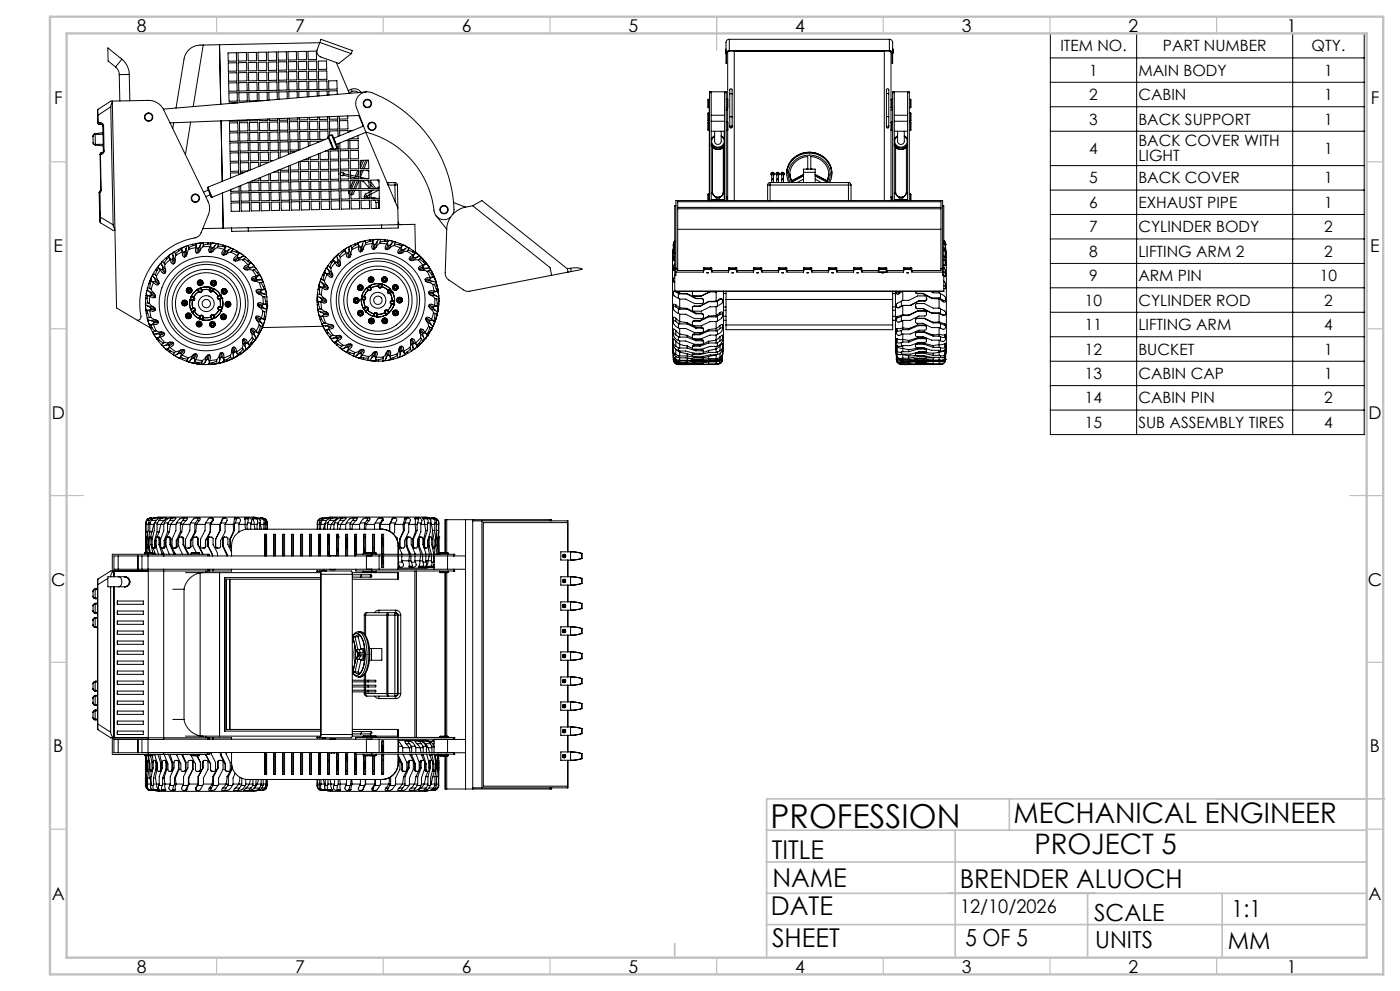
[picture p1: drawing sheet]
<svg xmlns="http://www.w3.org/2000/svg" width="420mm" height="297mm" viewBox="0 0 420 297" stroke-linecap="round" stroke-linejoin="round" font-family="sans-serif">
<defs><g id="words">
<text font-size="9.9" x="231.2" y="248.1">PROFESSION</text>
<g font-size="8.5">
<text x="304" y="246.5">MECHANICAL ENGINEER</text>
<text x="310.4" y="255.9">PROJECT 5</text>
</g>
<g font-size="7.8">
<text x="231.5" y="257.3">TITLE</text>
<text x="231.7" y="265.8">NAME</text>
<text x="287.9" y="266.1">BRENDER ALUOCH</text>
<text x="231.2" y="274.2">DATE</text>
<text x="231.6" y="283.9">SHEET</text>
</g>
<g font-size="7.1">
<text x="369.5" y="274.8">1:1</text>
<text x="328.2" y="276.1">SCALE</text>
<text x="289.6" y="283.4">5 OF 5</text>
<text x="328.5" y="284">UNITS</text>
<text x="368.4" y="284.3">MM</text>
</g>
<text font-size="5.6" x="288" y="273.7">12/10/2026</text>
<g font-size="5.3">
<text x="41" y="9.5">8</text>
<text x="88.5" y="9.5">7</text>
<text x="138.5" y="9.5">6</text>
<text x="188.5" y="9.5">5</text>
<text x="238.5" y="9.5">4</text>
<text x="288.5" y="9.5">3</text>
<text x="338.5" y="9.5">2</text>
<text x="386" y="9.5">1</text>
<text x="16.2" y="31.3">F</text>
<text x="411.2" y="31.3">F</text>
<text x="16.1" y="75.5">E</text>
<text x="411.1" y="75.5">E</text>
<text x="15.5" y="125.5">D</text>
<text x="410.5" y="125.5">D</text>
<text x="15.4" y="175.5">C</text>
<text x="410.4" y="175.5">C</text>
<text x="16" y="225.5">B</text>
<text x="411" y="225.5">B</text>
<text x="15.5" y="269.8">A</text>
<text x="410.5" y="269.8">A</text>
<text x="41" y="291.5">8</text>
<text x="88.5" y="291.5">7</text>
<text x="138.5" y="291.5">6</text>
<text x="188.5" y="291.5">5</text>
<text x="238.5" y="291.5">4</text>
<text x="288.5" y="291.5">3</text>
<text x="338.5" y="291.5">2</text>
<text x="386" y="291.5">1</text>
</g>
<g font-size="4.7">
<text x="318.1" y="15.3">ITEM NO.</text>
<text x="348.9" y="15.3">PART NUMBER</text>
<text x="393.5" y="15.3">QTY.</text>
<text x="326.8" y="22.7">1</text>
<text x="341.5" y="22.7">MAIN BODY</text>
<text x="397.3" y="22.7">1</text>
<text x="326.8" y="30">2</text>
<text x="341.5" y="30">CABIN</text>
<text x="397.3" y="30">1</text>
<text x="326.8" y="37.3">3</text>
<text x="341.5" y="37.3">BACK SUPPORT</text>
<text x="397.3" y="37.3">1</text>
<text x="326.8" y="46.1">4</text>
<text x="341.5" y="43.9">BACK COVER WITH</text>
<text x="397.3" y="46.1">1</text>
<text x="341.5" y="48.4">LIGHT</text>
<text x="326.8" y="55">5</text>
<text x="341.5" y="55">BACK COVER</text>
<text x="397.3" y="55">1</text>
<text x="326.8" y="62.3">6</text>
<text x="341.5" y="62.3">EXHAUST PIPE</text>
<text x="397.3" y="62.3">1</text>
<text x="326.8" y="69.6">7</text>
<text x="341.5" y="69.6">CYLINDER BODY</text>
<text x="397.3" y="69.6">2</text>
<text x="326.8" y="76.9">8</text>
<text x="341.5" y="76.9">LIFTING ARM 2</text>
<text x="397.3" y="76.9">2</text>
<text x="326.8" y="84.3">9</text>
<text x="341.5" y="84.3">ARM PIN</text>
<text x="396" y="84.3">10</text>
<text x="325.5" y="91.6">10</text>
<text x="341.5" y="91.6">CYLINDER ROD</text>
<text x="397.3" y="91.6">2</text>
<text x="325.5" y="98.9">11</text>
<text x="341.5" y="98.9">LIFTING ARM</text>
<text x="397.3" y="98.9">4</text>
<text x="325.5" y="106.2">12</text>
<text x="341.5" y="106.2">BUCKET</text>
<text x="397.3" y="106.2">1</text>
<text x="325.5" y="113.6">13</text>
<text x="341.5" y="113.6">CABIN CAP</text>
<text x="397.3" y="113.6">1</text>
<text x="325.5" y="120.9">14</text>
<text x="341.5" y="120.9">CABIN PIN</text>
<text x="397.3" y="120.9">2</text>
<text x="325.5" y="128.2">15</text>
<text x="341.5" y="128.2">SUB ASSEMBLY TIRES</text>
<text x="397.3" y="128.2">4</text>
</g>
</g></defs>
<g fill="none" stroke="#000" stroke-width=".3">
<path d="M36.5 17.7a6 6 0 0 1 2.3 4.6M36.5 17.7l-4.2-3.3 .1 3.9 2.3 1.8M36.5 17.7l-1.8 2.4M61 13.5a5.1 5.1 0 0 0-5.8 4.2l-2.4 14.7M61 13.5l-3 18.5M65.9 13.4l.3 17.9M68.4 15.9l2.5-.1 .1 2.5h-2.5zM68.5 18.9l2.5-.1v2.5h-2.5zM71.4 15.8l2.5-.1 .1 2.5-2.5 .1zM71.5 18.8l2.5-.1v2.5l-2.5 .1zM74.4 15.7h2.5l.1 2.5h-2.5zM74.5 18.7h2.5v2.5h-2.5z"/>
<path d="M77.4 15.7l2.5-.1 .1 2.5-2.5 .1zM77.5 18.7l2.5-.1v2.5l-2.5 .1zM80.4 15.6h2.5l.1 2.5h-2.5zM80.5 18.6h2.5v2.5h-2.5zM83.4 15.6l2.5-.1 .1 2.5-2.5 .1zM83.5 18.6l2.5-.1v2.5l-2.5 .1zM86.4 15.5l2.5-.1 .1 2.6h-2.5zM86.5 18.5l2.5-.1v2.6h-2.5zM89.4 15.4h2.5l.1 2.5h-2.5zM89.5 18.4h2.5v2.5h-2.5zM92.4 15.4l2.5-.1 .1 2.5-2.5 .1zM92.5 18.4l2.5-.1v2.5l-2.5 .1z"/>
<path d="M95.5 18.3h2.5v2.5h-2.5zM95.9 12.8l-34.9 .7M96 12.7l-.9 2.7 .4 1.1 .7 .6 5.5 1.9 3.7-2.9M96 12.7l.3-.9 9.4 3.4-.3 .9M96 12.7l9.4 3.4M100.9 18.7l3.9 9.3M217.8 14.7v1.1M217.9 16.1l.2-.5 .6-.3h48.2l.5 .2 .3 .6M218 15.8h.3M218.3 15.4v14.4M218.8 15.2l-.8 .3-.2 .5 .1 .1M218.8 11.8l-.7 .2-.3 .6v6.4l.1-2.9"/>
<path d="M218.8 15.2h48M218.8 11.8v3.4M218.8 11.8h48M220.3 15.3v44.8M220.3 15.4h45M265.3 15.3v44.8M266.8 15.2l.7 .3 .3 .5-.1 .1M266.8 11.8l.6 .2 .4 .6v6.4l-.1-2.9M266.8 11.8v3.4M267.3 15.8h.3M267.3 15.4v14.5M267.8 15.9h.1"/>
<path d="M267.8 14.6h.1M267.8 14.6l.2 .7-.2 .6M267.8 14.6v1.3M315.1 10h94.2v120.2h-94.2zM315.1 17.4h94.2M341 10v120.2M387.8 10v120.2M29.3 34.5h.1M29.3 34.5v2.3M29.3 36.8h.2M29.3 36.8l.2 .3 .3 .1M29.4 32.8v1.7"/>
<path d="M29.4 32.8l-.1 1.7M29.4 34.5l.1 2.3M29.5 36.8l.3 .4M29.5 36.8h.6M29.8 37.2h.5M30.1 36.8l.6 .2 .4 .7M30.1 36.8l.2 .4M30.3 37.2l.5 .5M30.8 37.7h.3M30.8 37.7l.2 7.6M30.9 39.8l-2.4 .3M31.1 37.7l.1 7.5"/>
<path d="M33.2 32l.7 35.4M33.2 32l-3.8 2.5M33.7 30.7l-.5 1.3M33.7 30.3h-.5l-3.8 2.5M33.7 30.3l10.8-.2a5.1 5.1 0 0 1 4.6 2.8l13.5 28 .3 1.1-.3 2.1-2.3 5.7-1.1 1.2a20.8 20.8 0 0 0-16.1 13.2 21.8 21.8 0 0 0-.8 11l-.3 .5-.8 .3M33.7 30.3l1.3 62 6.2 3.7M34.7 20.1l.8 1.1 .3 1.2M35.8 22.4l.1 7.9M38.8 22.3l-3 .1M38.8 22.3l.1 7.9M52.1 36.8l-.3 1.7M57.2 36.6l-1.6 9.8"/>
<path d="M66.3 36.2l.4 18.2M68.5 21.9l2.5-.1 .1 2.5h-2.5zM68.6 24.9l2.5-.1 .1 2.5h-2.5zM68.7 27.9l2.5-.1v2.5h-2.5zM68.8 36.9l2.5-.1 .1 2.5-2.5 .1zM68.9 39.9l2.5-.1v2.5l-2.5 .1zM71.2 30.8l-2.5 .1v.1M71.2 30.8h.1M71.3 36.1v.2l-2.5 .1v-.2M71.5 21.8l2.5-.1 .1 2.5-2.5 .1zM71.6 24.8l2.5-.1 .1 2.5-2.6 .1zM71.6 27.8h2.6v2.4l-2.5 .1z"/>
<path d="M71.8 36.8h2.5l.1 2.4-2.5 .1zM71.9 39.8h2.5v2.4l-2.5 .1zM74.3 35.9v.3l-2.5 .1v-.3M74.5 21.7h2.5l.1 2.5h-2.5zM74.6 24.7h2.5l.1 2.5h-2.6zM74.6 27.7h2.6v2.5h-2.5zM74.8 36.7h2.5l.1 2.5h-2.5zM74.9 39.7h2.5v2.5h-2.5zM77.3 35.8v.4h-2.5v-.3M77.5 21.7l2.5-.1 .1 2.5-2.5 .1zM77.6 24.7l2.5-.1 .1 2.5-2.6 .1zM77.8 36.7l2.5-.1 .1 2.5-2.5 .1z"/>
<path d="M77.9 39.7l2.5-.1v2.5l-2.5 .1zM80.2 30.1v-2.5l-2.6 .1 .1 2.5 1.5-.1M80.3 35.7v.4l-2.5 .1v-.4M80.5 21.6h2.5l.1 2.5h-2.5zM80.6 24.6l2.5-.1v2.6h-2.5zM80.8 36.6l2.5-.1 .1 2.5-2.5 .1zM80.9 39.6l2.5-.1v2.5l-2.4 .1zM83.2 29.8l-.1-2.3-2.5 .1 .1 2.4M83.3 35.6v.5h-2.5v-.4M83.5 21.6l2.5-.1 .1 2.5-2.5 .1zM83.6 24.5h2.5v2.5l-2.5 .1zM83.8 36.5h2.5l.1 2.5h-2.5z"/>
<path d="M83.9 39.5h2.5v2.5h-2.4zM86.2 29.6l-.1-2.1h-2.5l.1 2.3M86.3 35.5v.5l-2.5 .1v-.5M86.5 21.5l2.5-.1 .1 2.6h-2.5zM86.6 24.5l2.5-.1v2.5l-2.5 .1zM86.8 36.5l2.5-.1 .1 2.5-2.5 .1zM86.9 39.5l2.5-.1v2.5l-2.4 .1zM89.2 29.3l-.1-1.9-2.5 .1 .1 2M89.3 35.3v.6l-2.5 .1v-.5M89.5 21.4h2.5l.1 2.5h-2.5zM89.6 24.4h2.5v2.5h-2.5zM89.8 36.4h2.5l.1 2.5h-2.5z"/>
<path d="M89.9 39.4h2.5v2.5h-2.4zM92.2 29l-.1-1.6h-2.5l.1 1.8M92.3 35.2v.7h-2.5v-.6M92.5 21.4l2.5-.1 .1 2.5-2.5 .1zM92.6 24.4l2.5-.1v2.5l-2.5 .1zM92.8 36.4l2.5-.1 .1 2.5-2.5 .1zM92.9 39.4l2.5-.1v2.5l-2.4 .1zM95.2 28.8l-.1-1.5-2.5 .1 .1 1.6M95.3 35.1v.7l-2.5 .1v-.7M95.5 21.3h2.5l.1 2.5h-2.5zM95.6 24.3h2.5v2.5h-2.5zM95.8 36.3h2.5l.1 2.5h-2.5z"/>
<path d="M98.2 28.5l-.1-1.2h-2.5l.1 1.4M98.3 35v.8h-2.5v-.7M98.6 24.2h2.5v2.5h-2.5zM98.8 36.3l2.5-.1 .1 2.5h-2.5zM101.2 28.3l-.1-1.1-2.5 .1 .1 1.2M101.3 34.9v.8h-2.5v-.7M101.8 36.2l2.5-.1 .1 2.5-2.5 .1zM104.3 34.7v.9l-2.5 .1v-.8M104.4 39.7v-.6l-2.5 .1v1.5M105.4 26.8a2.34 2.34 0 0 1 2.9 .9M105.4 26.8l.3 .6M105.4 26.8l-.9 .4"/>
<path d="M105.7 27.4l.8-.1 1 .5M105.7 27.4l-1 .4M105.8 39.1h-.9v.4M107.6 34.6l1.4 3.2M107.8 34.6l-56.8 2.2M109 37.7h-.1M109.1 37.8l-8.9 3.6M109.7 39.7l9.6 22.6M109.9 39.6l-9 3.7M109.9 27.5l-60.9 5.2M212.5 29.8v2.5M212.5 36.6v2.5"/>
<path d="M212.5 33.8v2.5M212.5 36.3h.3M212.5 33.8h.3M212.5 36.6h.4M212.5 39.1h.4M212.5 32.3h.4M212.5 29.8h.4M212.8 32.3v.6M212.8 32.9v3.7M212.8 39.1v21M212.8 32.9h.1M212.9 27.8v-.3h5v.3"/>
<path d="M212.9 27.8v32.3M212.9 27.8h.5M213.4 27.8v32.3M213.4 27.5v.3zM213.4 39.3h4M213.4 36.3h4M213.4 34.5h4M214.4 39.3v3.1a.99 .99 0 0 0 1 .9 .99 .99 0 0 0 1-.9v-3.1M217.3 39.3v2.3M217.4 27.8v32.3M217.4 27.5v.3zM217.4 27.8h.5"/>
<path d="M217.9 27.8v32.3M217.9 36.6h.3M217.9 39.1h.3M217.9 32.3h.3M217.9 29.8h.3M217.9 32.9h.4M218.2 29.8v2.5M218.2 36.6v2.5M218.3 32.2v4.5M218.3 39v21.1M218.9 35.1v2.6M218.9 28.1v-.3a.72 .72 0 0 1 0-.7 .72 .72 0 0 1 .6-.4l.1 1.4"/>
<path d="M218.9 37.7l.2 .7 .5-.1v-.6M218.9 35.1h.7M218.9 37.7l.2 .3h.3l.2-.3M218.9 28.1h.7M218.9 28.1v7M219.6 35.1v2.6M219.6 28.1v7M265.9 35.1v2.6M265.9 28.1v-.3a.72 .72 0 0 1 0-.7 .72 .72 0 0 1 .6-.4l.1 1.4M265.9 37.7l.2 .7 .4-.1 .1-.6M265.9 35.1h.7M265.9 37.7l.2 .3h.4l.1-.3"/>
<path d="M265.9 28.1h.7M265.9 28.1v7M266.6 35.1v2.6M266.6 28.1v7M267.3 36.8v2.1M267.3 29.9v2.2M267.3 38.9l.1 .2M267.3 32.1l.1 .2M267.3 32.1v4.7M267.3 38.9v21.2M267.3 32.9h.5M267.4 36.6v2.5"/>
<path d="M267.4 29.8v2.5M267.4 36.6h.4M267.4 39.1h.4M267.4 36.6l-.1 .2M267.4 32.3h.4M267.4 29.8h.4M267.4 29.8l-.1 .1M267.8 27.8v-.3h5v.3M267.8 27.8v32.3M267.8 27.8h.5M268.3 27.8v32.3M268.3 27.5v.3"/>
<path d="M268.3 39.3h4M268.3 36.3h4M268.3 34.5h4M269.3 39.3v3.1a1.01 1.01 0 0 0 1 .9 1.01 1.01 0 0 0 1-.9v-3.1M272.3 27.8v32.3M272.3 27.5v.3M272.3 27.8h.5M272.8 27.8v32.3M272.8 36.3h.4M272.8 33.8h.4M272.8 36.6h.4M272.8 39.1h.4"/>
<path d="M272.8 32.3h.4M272.8 29.8h.4M273.2 33.8v2.5M273.2 36.6v2.5M273.2 29.8v2.5M315.1 39.3h94.2M315.1 24.7h94.2M315.1 32h94.2M27.9 40.8v2M27.9 42.8l.2 .3 .5 .2M27.9 42.8l.2 .4 .5 .3M28.5 40.1v.2"/>
<path d="M28.5 40.3l-.3 .1-.3 .4M28.5 40.1l-.5 .3-.1 .4M28.5 40.3l.1 3M28.6 43.3v.2M28.6 43.5l2.4 .2M29.7 57.8l.2 7.3M30 57.5h.1M30 57.3v.2M30 57.5l-.3 .3M30 57.3l-.3 .5M30 57.5l.1 7.6M30 46.2h.1"/>
<path d="M30 46.2l.2 10.8M30.1 57.3l-.1 .2M30.1 57.3h-.1M30.1 46.2l.2 10.8M30.1 46.2h.2M30.2 57l-.1 .3M30.2 57h.1M30.3 57l-.3 .5M30.5 45.8l-.2 .4M30.5 45.8l-.4 .4M30.5 45.8l-.5 .4M30.9 40.2l-2.4 .1"/>
<path d="M31 43.2l-2.4 .1M31 45.3l-.5 .5M31.2 45.2l-.2 .7-.7 .3M31.2 45.2l-.2 .1M62.4 56.1l-.1 .5 1 2.4 .3 .1M62.4 56.1l1.2 3M62.5 57l-1.4 .6M63 58.4l-1.3 .5M66.7 57.9l.3 10.5M69 42.9l2.5-.1v2.5l-2.5 .1zM69 45.9l2.5-.1 .1 2.5-2.5 .1zM69.1 48.9l2.5-.1v2.5l-2.5 .1z"/>
<path d="M69.3 57.9l2.5-.1v2.5l-2.5 .1zM71.6 52.3v-.5l-2.5 .1 .1 1.4M71.7 55.8l.1 1.5-2.5 .1v-.6M72 42.8h2.5v2.4l-2.5 .1zM72 45.8h2.5l.1 2.4-2.5 .1zM72.2 57.8l2.6-.1v2.6h-2.5zM73.1 51.8h-1v.3M74.4 54.7h.3l.1 2.6h-2.6v-1.7M74.6 51.1v-2.3h-2.5v2.5h2.2M75 42.7h2.5v2.5h-2.5zM75 45.7h2.5l.1 2.5h-2.5zM75.2 54.7h2.5l.1 2.5h-2.6z"/>
<path d="M75.2 57.7h2.6v2.5h-2.5zM77.6 49.9v-1.2h-2.5v2.2M77.7 53.4v.8h-2.1M78 42.7l2.5-.1v2.5l-2.5 .1zM78 45.7l2.5-.1 .1 2.5-2.5 .1zM78.2 54.7l2.5-.1 .1 2.5-2.6 .1zM78.2 57.7l2.6-.1v2.5l-2.5 .1zM80.6 48.7h-2.5v1M80.6 52.2l.1 1.9-2.5 .1v-1M81 42.6l2.5-.1v2.5l-2.5 .1zM81.2 54.6h2.5v2.4l-2.5 .1zM81.2 57.6h2.5l.1 2.4-2.5 .1z"/>
<path d="M82.1 51.6h1.5l.1 2.4-2.5 .1-.1-2.1M83.5 47.5v-2l-2.5 .1 .1 2.5h1M83.6 51h-.2M84 42.5h2.5v2.5h-2.5zM84.1 51.5h2.5l.1 2.5h-2.5zM84.2 54.5h2.5v2.5h-2.5zM84.2 57.5h2.5l.1 2.5h-2.5zM86.5 46.3v-.8h-2.5l.1 1.8M86.6 49.8v1.2h-2.5v-.2M87 42.5l2.5-.1v2.5l-2.5 .1zM87.1 51.5l2.5-.1 .1 2.5-2.5 .1zM87.2 54.5l2.5-.1v2.5l-2.5 .1z"/>
<path d="M87.2 57.5l2.5-.1 .1 2.5-2.5 .1zM88.6 45.5h-1.6v.6M89.6 48.5v2.4l-2.5 .1v-1.4M90.1 48.4h2.5v2.5h-2.5zM90.1 51.4h2.5l.1 2.5h-2.5zM90.2 54.4h2.5v2.5h-2.5zM90.2 57.4h2.5l.1 2.5h-2.5zM92.5 43.9v-1.5h-2.5v2.5M92.6 47.3v.6h-1.4M93.1 48.4l2.5-.1v2.5l-2.5 .1zM93.1 51.4l2.5-.1 .1 2.5-2.5 .1zM93.2 54.4l2.5-.1v2.5l-2.5 .1z"/>
<path d="M93.2 57.4l2.5-.1 .1 2.5-2.5 .1zM95.5 42.6v-.3l-2.5 .1v1.3M95.5 46.1l.1 1.7-2.5 .1v-.8M96.1 48.3h2.5v2.5h-2.5zM96.1 51.3h2.5l.1 2.5h-2.5zM96.2 54.3h2.5v2.5h-2.5zM96.2 57.3h2.5l.1 2.5h-2.5zM96.3 42.3l-.3 .1M97.6 45.3h.9l.1 2.5h-2.5l-.1-1.9M98.4 41.2l1.4 3.3 .4 .3M98.4 41v-1.7h-2.5l.1 2.5h1.6M98.4 41.2v.2"/>
<path d="M98.5 41.4l-36.1 14.7M98.6 40.8l-.2 .4M98.6 40.8l1.6 4M98.9 40.7v-1.4l2.5-.1v1.7M99 44.7h.1M99 44.7h.9M99 45.3l2.5-.1 .1 2.5h-2.5zM99.1 48.3l2.5-.1v2.5l-2.5 .1zM99.1 51.3l2.5-.1 .1 2.5-2.5 .1zM99.2 54.3l2.5-.1v2.5l-2.5 .1zM99.2 57.3l2.5-.1 .1 2.5-2.5 .1zM99.5 40.5l.3 .1 .2 .5 1.2 3-.1 .3"/>
<path d="M99.5 40.5l1.6 3.9M99.5 40.5l-.9 .3M99.7 44.4l-36.1 14.7M101.1 44.4l-.9 .4M101.5 43v1.7h-1.2M101.6 51.9l.1 .3M102 45.2l2.5-.1 .1 2.5-2.5 .1zM102.1 48.2h2.5v2.4l-2.5 .1zM102.1 51.6h.1M102.1 51.6l.9 .3M102.1 51.2l2.5-.1 .1 2.5-2.5 .1zM102.2 52.5l.6 .2"/>
<path d="M102.2 54.2l2.5-.1v2.5l-2.5 .1zM102.3 57.2l2.4-.1 .1 2.5-2.5 .1zM103 51.9l.2 .2M103 51.9l-.2 .8M103 52.5l-.2 .2M103 52.5l1.7 .4M103.2 52.1l-.2 .4M103.2 52.1l1.5 .3M103.7 42.2l.8-.1v2.5l-2.5 .1v-1.8M104.7 57.2l-.1 .5 .2 .4M105 42.1h2.5v2.5h-2.5zM105 45.1h2.5l.1 2.5h-2.5z"/>
<path d="M105.1 48.1h2.5v2.5h-2.5zM105.1 51.1h2.5l.1 2.5h-2.5zM105.2 53l2.5 .5M105.2 52.5l2.5 .5M105.2 54.1h2.5v2.5h-2.5zM105.3 58.3h.1M105.3 57.1h2.4l.1 2.5h-2.5zM105.3 57.1h.1M105.9 57.1l-.5 1.2M106 54.1l-.8 2M106.4 57.1l-.2 .4a.78 .78 0 0 1-.8 .8M106.4 53.3l-.1 .3"/>
<path d="M106.5 54.1l-1 2.5M106.9 53.4l-.1 .2M107.2 54.1l-1 2.5M107.3 51.1l-.7 1.7M107.4 40.6l.1 1h-2.5M107.5 53.5l-.1 .1M107.6 51.5l-.6 1.4M107.6 50.4l-.1 .2M107.7 53h-.1M107.7 54.1l-1.1 2.5M108.1 48.1l2.5-.1v2.5h-2.5zM108.1 51.1l2.5-.1 .1 2.5h-2.5z"/>
<path d="M108.2 53.2l1.7 .3M108.2 54.1l2.5-.1v2.5h-2.5zM108.2 54.1l1 .4 1.5 1.9M108.3 57.1l2.4-.1 .1 2.5h-2.5zM108.5 51l-.3 .9M108.6 48l-.5 1.3M109 51l-.8 1.9M109.1 48l-1 2.4M109.3 58.8h.7M109.3 59.3l.1 .2M109.3 58.8v.5M109.7 58.2l.3 .6"/>
<path d="M109.7 58.2l-.4 .6M109.7 48l-1 2.5M109.9 54l.4 .1M110 51l.6 .3M110 59.3h-.7M110 59.3l.1 .2M110 58.8v.5M110 59.3h.8M110.2 48l-1 2.5M110.3 54.1l.4 .5M110.3 54v.1M110.8 57.6l-1.1 .6"/>
<path d="M110.8 58.5l-.8 .3M111.2 54.5l1.5 2M111.2 54l2.5-.1v2.5l-2.5 .1zM111.2 55.3l.9 1.2M111.3 57l2.4-.1 .1 2.5-2.5 .1zM111.3 57l.1 .3M111.9 57l-.6 .4M112 59.2v.3M112 59.2l.9 .3M112 59.2l-.7 .1M112.1 60l.5 .2 .2 .5M113.2 54l.5 .5"/>
<path d="M113.3 60l.3 .7M113.6 57l-2.3 1.2M113.7 56.1l-.8 .4M116.4 54.7l-.2 .1M116.4 54.7v.6M118.5 55.5h.7M118.5 54.7v.8M118.5 54.7l.5 .2 .2 .6M118.5 54.7h-2.1M118.5 55.5h-2M118.5 55.5l.1 5M119.2 55.5l.1 6.8"/>
<path d="M212.5 58.1v2M212.5 58.1l-.1 2M212.5 58.1h.3M213.4 43.5a2.2 2.2 0 0 0 2 1.3 2.2 2.2 0 0 0 2-1.3 2.2 2.2 0 0 1-2 1.3 2.2 2.2 0 0 1-2-1.3zM213.4 43.1a2.2 2.2 0 0 0 2 1.3 2.2 2.2 0 0 0 2-1.3M213.4 59.8h3.9M213.4 57.9h.4M213.7 57.6a1.63 1.63 0 0 0 1.7 1.5 1.63 1.63 0 0 0 1.6-1.5M213.7 44.1v13.5M214.4 40.7l-1 1.1M214.4 40.9a1.8 1.8 0 0 0-.5 2.3 1.8 1.8 0 0 0 2.3 .8 1.8 1.8 0 0 0 .9-2.2l-.7-.9M214.6 59a.75 .75 0 0 0 .8 .6 .75 .75 0 0 0 .7-.6"/>
<path d="M216.4 40.7l1 1.1M217 57.9h.3M217 44.1v13.5M217.3 59.8v.2M217.3 43.7v16.1M217.9 59.2h.4M217.9 59h.4M218.2 59.2v.9M230.3 55.5h.7M230.3 55.5v4.6M231 54.7l-.5 .2-.2 .6M231 54.7h.1"/>
<path d="M231 54.7v.8M231 54.7h23.5M231 55.5h23.5M231 55.5v4.6M231.4 52.2l.1 .4M231.4 52.1l.3-.5 .5 .5M231.4 52.2h.1M231.4 52.2a.42 .42 0 0 1 .4-.3 .42 .42 0 0 1 .4 .4M231.4 52.1a.42 .42 0 0 1 .4-.5 .42 .42 0 0 1 .4 .5M231.4 52.1v.1M231.5 53.9l.2-.2 .3 .2M231.5 54.7v-2.5l.2-.1 .3 .1v2.5"/>
<path d="M232.2 52.3l-.2 .3M232.2 52.1v.1M232.9 52.2l.1 .4M232.9 52.1l.4-.5 .4 .5M232.9 52.2h.1M232.9 52.2a.42 .42 0 0 1 .4-.3 .42 .42 0 0 1 .4 .4M232.9 52.1a.42 .42 0 0 1 .4-.5 .42 .42 0 0 1 .4 .5M232.9 52.1v.1M233 53.9l.3-.2 .2 .2M233 54.7v-2.5l.2-.1 .3 .1v2.5M233.7 52.3l-.2 .3M233.7 52.1v.1"/>
<path d="M234.4 52.2l.1 .4M234.4 52.1l.3-.5 .4 .1 .1 .4M234.4 52.2h.1M234.4 52.2a.42 .42 0 0 1 .4-.3 .42 .42 0 0 1 .4 .4M234.4 52.1a.42 .42 0 0 1 .4-.5 .42 .42 0 0 1 .4 .5M234.4 52.1v.1M234.5 53.9l.2-.2 .4 .2M234.5 54.7v-2.4l.2-.2 .4 .2v2.4M235.2 52.3l-.1 .3M235.2 52.1v.1M236.1 51.4l-.1 .7M236.6 54.7a6.4 6.4 0 0 1 1.2-6.8 6.4 6.4 0 0 1 6.7-1.8 6.1 6.1 0 0 1 4.4 8.6"/>
<path d="M237 52.3l.5 2.3M237 52.1v.2M237.1 54.7a6.1 6.1 0 0 1 1.4-6.7 6.1 6.1 0 0 1 6.9-1 5.6 5.6 0 0 1 3.1 7.7M241.1 52.3l-3.6 1.9-.5-1.9M241.1 54.7v-4h3.4v4M241.1 51.6h3.4M241.1 52.7l-3.6 1.9M241.1 53.7l-2 1M242 50.7l.3-.2zM242.3 50.7v-3.8a5.4 5.4 0 0 0-4.8 7.7M243.2 50.7v-3.8a5.4 5.4 0 0 1 4.9 7.7M243.5 50.7l-.3-.2 .4 .2"/>
<path d="M244.5 53.7l1.9 1M244.5 52.7l3.6 1.9M248.1 54.2v.4M248.6 52.3l-.5 1.9M248.6 52.3l-.5 1.9-3.6-1.9 3.6 1.9M248.6 52.1v.2M249.5 51.3a6.8 6.8 0 0 0-6.7-5.7 6.8 6.8 0 0 0-6.7 5.8M249.5 51.3l.1 .8M254.5 54.7l.5 .2 .3 .6M254.5 55.5h.8M254.5 54.7h.1M254.5 54.7v.8"/>
<path d="M254.5 55.5v4.6M255.3 55.5v4.6M267.3 59.2h.5M267.3 59h.5M267.4 59.2v.9M268.3 43.5a2.17 2.17 0 0 0 2 1.3 2.17 2.17 0 0 0 2-1.3 2.17 2.17 0 0 1-2 1.3 2.17 2.17 0 0 1-2-1.3zM268.3 43.1a2.17 2.17 0 0 0 2 1.3 2.17 2.17 0 0 0 2-1.3M268.3 59.8h4M268.3 57.9h.4M268.7 57.6a1.63 1.63 0 0 0 1.6 1.5 1.63 1.63 0 0 0 1.6-1.5M268.7 44.1v13.5M269.3 40.7l-1 1.1"/>
<path d="M269.3 40.9a1.76 1.76 0 0 0-.3 2.6 1.76 1.76 0 0 0 2.6 0 1.76 1.76 0 0 0-.3-2.6M269.6 58.9a.75 .75 0 0 0 .7 .7 .75 .75 0 0 0 .7-.6M271.3 40.7l.7 .5 .3 .6M271.9 57.9h.4M271.9 44.1v13.5M272.8 58.1h.4M273.2 58.1v2M273.2 58.1l.1 2M315.1 49.6h94.2M315.1 57h94.2M29.9 65.1v1.3l.3 .4M29.9 65.1h.2"/>
<path d="M30.1 65.1l.1 1.7M30.1 65.1l3.8 2.3M30.2 66.8l3.8 2.3 .5-.1M33.9 67.4l.6 1.3M47.5 79.8l-.3 .3M47.5 79.8h.1M47.6 79.6v.8l1 .4M47.6 79.6l-.1 .2M48.2 79l-.4 .3M48.6 79.5l.2 1M48.6 79.5l1.1 1.3M48.6 78.5l-1 1.1"/>
<path d="M48.6 78.5v1M48.8 78.3l.7 .9M48.8 78.3l-.2 .2M49.5 79.2l.2 1.6M49.8 77.4l-1 .9M49.8 77.4l.2 .3M50 77.7l-.8 1.2M50.4 76.8l-.6 .6M50.4 76.8l.3 .4M50.6 77.1l-.6 .6M50.7 77.1l.7 1.6 .4 .4h.3M50.7 77.1v.1"/>
<path d="M50.8 76.5l-.4 .3M50.8 76.5h.1M50.9 76.4l-.2 .6 .8 .8M50.9 76.4l-.1 .1M51 77.8l-1.5 1.4M51.5 77.8l.6 1.3M51.6 75.9l-.4 .3M51.9 76.5v1.1M51.9 77.6l-.4 .2M51.9 76.5l.7 1.6M51.9 77.6l.5 1.2M52.1 75.6l-1.2 .8"/>
<path d="M52.1 75.6l-.2 .9M52.4 75.4l.4 1.1M52.4 75.4l-.3 .2M52.4 78.8l-.3 .3M52.6 78.1l-.2 .7M52.8 76.5l-.2 1.6M53.6 74.8l-1.2 .6M53.6 74.8l.1 .4M53.7 75.2l-1.1 .9M54.3 74.4l.2 .4M54.3 74.4l-.7 .4M54.4 74.8l-.7 .3"/>
<path d="M54.5 74.7l.3 1.9 .6 .4M54.6 75.5l-1.8 1M54.7 74.2l-.4 .2M54.7 74.2h.1M54.9 74.2l-.4 .6 .6 .9M54.9 74.2h-.2M55.1 75.7l.3 1.3M55.5 75.5l-.4 .2M55.5 75.5l.2 1.3M55.6 73.8l-.4 .2M55.7 76.8l-.3 .2M55.8 74.5l-.3 1"/>
<path d="M55.8 74.5l.3 1.7M56.1 76.2l-.4 .6M56.3 73.6l-1.4 .6M56.3 73.6l-.5 .9M56.5 73.6l.2 1.1M56.5 73.6h-.2M56.7 74.7l-.6 1.5M57.8 73.2l.1 .4-1.3 .7M57.8 73.2l-1.3 .4M58.6 73l.2 .5M58.6 73l-.8 .2M58.7 73.4l-.8 .2"/>
<path d="M58.7 74.2l-2 .5M58.8 73.4l-.2 2 .5 .4M59.1 73h-.5M59.1 73h.1M59.2 74.5l-.1 1.3M59.3 72.9l-.5 .5 .4 1.1M59.3 72.9l-.2 .1M59.4 75.8h-.3M59.5 74.4l-.3 .1M59.5 74.4l-.1 1.4M59.9 75.2l-.5 .6M60.1 73.5l-.6 .9"/>
<path d="M60.1 73.5l-.2 1.7M60.1 72.8l-.5 .1M60.8 72.8l-1.5 .1M60.8 72.8l-.7 .7M60.8 72.8h.2M60.9 73.9l-1 1.3M60.9 73.9h2.1M61 72.8l-.1 1.1M62.3 73.2h.8M62.3 73.2l-1.3 .3M62.4 72.7l-1.4 .1M62.4 72.7l.8 .1"/>
<path d="M62.4 72.7l-.1 .5M62.9 75.6h.4M63.1 73.2l-.5 1.8 .3 .6M63.2 72.8h.5M63.2 72.8l-.1 .4M63.4 74.3h.3M63.4 74.3l-.5 1.3M63.7 72.8h.2M63.7 72.8h.1M63.7 74.3l-.4 1.3M63.9 72.8l-.6 .3 .1 1.2M63.9 72.8l1.5 .3"/>
<path d="M63.9 75.2l-.6 .4M64.2 72.9l.5 .1M64.5 73.6l-.8 .7M64.5 73.6l-.6 1.6M65.2 74.2l-1.3 1M65.2 74.2l2 .6M65.4 73.1l-.9 .5M65.4 73.1h.2M65.6 73.1l1.3 .3M65.6 73.1l-.4 1.1M66.7 76.3l.4 .1M66.8 73.8l.7 .3"/>
<path d="M66.9 73.4l-.1 .5-1.5-.1M66.9 73.4l.8 .3M67.5 75.2l.3 .1M67.5 75.2l-.8 1.1M67.5 74.1l.1 .1M67.6 74.1l-1 1.6 .1 .6M67.7 73.7l.5 .1M67.7 73.7l-.2 .4M67.8 76.2l-.7 .2M67.8 75.3l-.7 1.1M68.2 73.8l.1 .1M68.2 73.8l-.1 .1"/>
<path d="M68.3 73.9l1.4 .6M68.3 73.9l-.7 .2-.1 1.1M68.6 74l.5 .2M68.8 74.8l-1 .5M68.8 74.8l-1 1.4M69.3 75.6l-1.5 .6M69.3 75.6l1.7 1M69.3 60.9l2.5-.1 .1 2.5-2.5 .1zM69.5 68.3v1.1l5-.2M69.5 68.3l-8.7 .2M69.5 75.2l1.4 .4M69.7 74.5l-.9 .3"/>
<path d="M69.7 74.5l.2 .1M69.9 74.6l1.2 .6M69.9 74.6l-.6 1M70.2 78l.3 .2M70.9 75.6l.7 .4M71.1 75.2l.7 .5M71.1 75.2l-.2 .4M71.2 77.1l.3 .2M71.2 77.1l-1 .9M71.3 78.1l-.8 .1M71.5 77.3l-1 .9M71.6 76l-1.4 1.3v.7"/>
<path d="M71.8 75.7l-.2 .4M71.8 75.7l.4 .2M72.2 75.9l.2 .1M72.2 75.9h.1M72.3 60.8l2.5-.1 .1 2.5-2.5 .1zM72.4 76l-.6-.1-.6 1.2M72.4 76l1.2 1M72.6 77l-1.1 .3M72.6 77h1M72.6 77l-1.3 1.1M72.6 76.2l.4 .3M72.8 77.9l-1.5 .2"/>
<path d="M72.8 77.9l1.6 1.4M73.2 77.6l1.2 .7M73.6 77l.1 .1M73.7 77.1l1.1 .9M73.7 77.1l-.9 .8M74.4 79.8l.2 .3M74.4 79.8l-1.2 .7M74.4 78.3l.6 .6M74.5 68.3h-5M74.5 68.3v.9M74.8 78l.5 .6M74.8 78l-.4 .3"/>
<path d="M75 78.9h.1M75.1 78.9l-1.7 .9-.2 .7M75.3 78.6l.3 .4M75.3 78.6l-.3 .3M75.3 60.7h2.5l.1 2.5h-2.5zM75.6 79h.1M75.6 79l.1 .1M75.7 79.1l-.7-.2-.6 .9M75.7 79.1l1 1.2M76 79.4l.3 .4M78.3 60.7l2.5-.1 .1 2.5-2.5 .1zM81.3 60.6h2.5l.1 2.4-2.5 .1z"/>
<path d="M84.3 60.5h2.5l.1 2.5h-2.5zM87.3 60.5l2.5-.1 .1 2.5-2.5 .1zM90.3 60.4h2.5l.1 2.5h-2.5zM93.3 60.4l2.5-.1v2.5l-2.4 .1zM96.3 60.3h2.5v2.5h-2.4zM98.3 79.8l-.8 1.3M98.3 79.8l.1 .9M98.4 79.6l.9 .8M98.4 79.6l-.1 .2M99.2 78.5l-.8 1.1M99.2 78.5l.4 .3M99.3 60.3l2.5-.1v2.5l-2.4 .1z"/>
<path d="M99.6 78.8l-.6 1.3M99.7 77.9l-.5 .6M99.7 77.9l.4 .3M100 78.1l-.5 .6M100.1 78.1l1 1.6 .7 .1M100.1 77.5l-.4 .4M100.1 77.5h.1M100.1 78.1v.1M100.2 77.4l-.1 .7 1 .5M100.2 77.4l-.1 .1M100.5 78.7l-1.2 1.7M100.8 76.8l-.4 .3"/>
<path d="M101.1 78.6l.7 1.2M101.2 77.3l.1 1M101.2 77.3l.9 1.5M101.3 76.3l-1.1 1.1M101.3 76.3l-.1 1M101.3 78.3l-.2 .3M101.3 78.3l.8 1.2M101.5 76.2l.6 .9M101.5 76.2l-.2 .1M102.1 79.5l-.3 .3M102.1 77.1v1.7M102.1 78.8v.7"/>
<path d="M102.3 60.2l2.5-.1 .1 2.5-2.5 .1zM102.6 75.3l-1.1 .9M102.6 75.3l.2 .4M102.8 75.7l-.9 1.1M103.2 74.9l-.6 .4M103.2 74.9l.2 .3M103.4 75.2l-.6 .5M103.4 75.2h.1M103.5 75.1l.6 1.8 .6 .3M103.6 74.6l-.4 .3M103.6 74.6h.1M103.7 75.9l-1.6 1.2"/>
<path d="M103.8 74.5l-.3 .6 .8 .8M103.8 74.5l-.2 .1M104.3 75.9l.4 1.3M104.5 74.1l-.5 .2M104.6 75.7l-.3 .2M104.6 75.7l.4 1.3M104.7 74.7l-.1 1M104.7 74.7l.6 1.6M105 77l-.3 .2M105.1 73.7l-1.3 .8M105.1 73.7l-.4 1M105.3 76.3l-.3 .7"/>
<path d="M105.3 73.7l.4 1.1M105.3 73.7h-.2M105.3 60.1h2.5l.1 2.5h-2.5zM105.7 74.8l-.4 1.5M106.5 73.1l-1.2 .6M106.5 73.1l.2 .4M106.7 73.5l-1.2 .9M107.3 72.8l-.8 .3M107.3 72.8l.1 .4M107.4 73.2l-.8 .3M107.4 73.2h.1M107.5 73.1l.1 1.9 .6 .5"/>
<path d="M107.5 73.9l-1.8 .9M107.7 72.6l-.4 .2M107.7 72.6l.1 .1M107.9 72.6l-.4 .6 .6 .9M107.9 72.6h-.2M108.1 74.1l.1 1.4M108.3 60.1l2.5-.1 .1 2.5h-2.5zM108.4 74l-.3 .1M108.4 74l.1 1.3M108.5 75.3l-.3 .2M108.7 72.4l-.5 .1M108.8 73l-.4 1"/>
<path d="M108.8 73l.1 1.7M108.9 74.7l-.4 .6M109.4 72.2l-1.5 .4M109.4 72.2l-.6 .8M109.6 72.1l.1 1.2M109.6 72.1l-.2 .1M109.7 73.3l-.8 1.4M110.9 71.9l.1 .5-1.4 .5M110.9 71.9l-1.3 .2M111.3 60l2.5-.1 .1 2.5-2.5 .1zM111.7 73l-2 .3M111.8 72.2l-.8 .1"/>
<path d="M111.8 72.2v.1M111.8 71.8l-.9 .1M111.8 71.8v.4M111.9 72.2l-.4 2 .4 .4M112.2 73.3h.3M112.2 73.3l-.3 1.3M112.3 71.8h-.5M112.3 71.8h.1M112.3 74.6h-.4M112.4 71.8l-.5 .3 .3 1.2M112.4 71.8h1.5M112.4 71.8h-.1"/>
<path d="M112.5 73.3l-.2 1.3M112.7 71.8h.5M112.8 60.7h.8M112.8 60.7l.1 1.8M112.9 74.1l-.6 .5M113.2 72.4l-.7 .9M113.2 72.4l-.3 1.7M113.6 60.7v1.7M113.9 72.9l-1 1.2M113.9 71.8l-.7 .6M113.9 72.9l2.1 .2M113.9 71.8h.3"/>
<path d="M114.2 71.8l1.3 .1M114.2 71.8l-.3 1.1M114.5 67.4v1M114.5 68.4l-40 .8M114.5 67.4l-40 .9M115.5 72.3l.7 .1M115.5 71.9l-.1 .4-1.4 .2M115.5 71.9l.8 .1M115.8 74.8h.4M116.3 72v.5M116.3 72l.5 .1M116.3 72.4l-.7 1.5-.1 .5 .3 .4"/>
<path d="M116.3 73.5l.4 .1M116.3 73.5l-.5 1.3M116.7 73.6l-.5 1.2M116.8 74.5l-.6 .3M116.8 72.1h.2M116.8 72.1h.1M117 72.1l-.7 .3v1.1M117 72.1l1.5 .4M117.3 72.2l.5 .1M117.5 72.9l-.8 .7M117.5 72.9l-.7 1.6M118.2 73.6l-1.4 .9"/>
<path d="M118.2 73.6l1.9 .7M118.4 73.2l1.4 .2M118.5 72.5l-1 .4M118.5 72.5h.2M118.7 72.5l1.3 .5M118.7 72.5l-.5 1.1M119.3 62.3l.2 5M119.5 67.3v1l-5 .1M119.5 67.3l-5 .1M119.5 66.6l.2 .5 .5 .2M119.5 67.3l5-.1 .1 8.4M119.5 75.8l.3 .2"/>
<path d="M119.8 73.3l.7 .4M120 73l.7 .3M120 73l-.2 .4M120.4 74.8l.3 .1M120.4 74.8l-.9 1M120.6 75.8l-.8 .2M120.6 73.7l-1.1 1.4v.7M120.7 73.3l-.1 .4M120.7 73.3l.4 .2M120.7 74.9l-.9 1.1M121.1 73.5l.2 .1M121.1 73.5h.1"/>
<path d="M121.3 73.6h-.7l-.2 1.2M121.3 73.6l1.4 .7M121.6 73.7l.5 .2M121.7 74.5l-1 .4M121.7 74.5l-1.1 1.3M122.1 75.3l-1.5 .5M122.1 75.3l1.7 1.1M122.4 75l1.3 .5 .3-.4M122.7 74.3l-1 .2M122.7 74.3l.1 .1M122.8 77.8l.3 .2M122.8 74.4l1.2 .7"/>
<path d="M122.8 74.4l-.7 .9M123.1 78h.8M123.7 75.5l.7 .4M123.9 77l.3 .2M123.9 77l-1.1 .8M124 75.1l.6 .5M124.2 77.2l-1.1 .8M124.4 75.9v.1M124.5 76l-1.5 1.1-.3 .4 .1 .3M124.6 75.6l.4 .3M124.6 75.6h.1M124.6 75.6l-.2 .3"/>
<path d="M124.7 75.6l.1 .1M124.8 75.7l.4 .4M125 75.9h.1M125 75.9l.1 .2M125.1 76.1l1.2 1M125.1 76.1l-.6-.2-.6 1.1M125.2 76.1l.6 .4M125.2 76.1h.1M125.3 77l1 .1M125.3 77l-1.1 .2M125.3 77l-1.4 1M125.4 76.3l.4 .3"/>
<path d="M125.5 77.9l-1.6 .1M125.5 77.9l1.4 1.6M125.8 76.5l1 1M125.8 76.5v.1M125.8 77.7l1.2 .8 .4-.3M126.3 77.1l.1 .1M126.4 77.2l1 1M126.4 77.2l-.9 .7M126.8 77.5v.1M126.8 77.5l.1 .2M126.9 77.7l1 1.1M126.9 77.7l.1 .2"/>
<path d="M127 78.5l.5 .6M127.4 78.2l.4 .7M127.4 78.2l.3 .4M127.5 79.1v.1M127.6 79.2l-1.8 .7-.2 .6M127.8 78.9l.4 .4M127.8 78.9l-.3 .2M127.9 78.8l.1 .2M128 79l.3 .4M128 79v.1M128.2 79.3v.1M128.2 79.3h-.1"/>
<path d="M128.2 79.4l.9 1.3M128.2 79.4l-.7-.2-.7 .8M128.3 79.4l.5 .7M128.3 79.4h.1M128.4 79.7l.4 .4M130.8 64.7l3.2 4M134 68.7l-.4 13.7 .7 1.2 5.3 3.6 1.3 .1 24.6-4.8M135.9 64.2v-.1a5 5 0 0 0 .2-3 38.7 38.7 0 0 0-25.6-33.6 3.5 3.5 0 0 0-3.5 4.8l2.7 7.3a27.8 27.8 0 0 1 20.7 24.2 2.99 2.99 0 0 0 4.8 1.3M136.1 60.7l3.6 1.4M139.7 62.1a7 7 0 0 0-5.7 6.6M141.8 61.7l-2.1 .4M141.8 61.7l23.2 18.5 .5 2.3"/>
<path d="M141.8 61.7l2.8-1.6 25.6 20.5M202 74.6l-.2 1v28.6M202 74.9v1.1l.3-.2M202 77.2v.9l.3-.1M202 74.8v.1M202.3 77l-.3 .2M202.3 74.5l-.3 .4M202.3 72.4l-.3 .6v1.8M202.3 72.4v.2M202.3 72.9v1M202.3 74.5v1.3M202.3 77v1"/>
<path d="M202.4 75.7l-.1 .1M202.4 78h-.1M202.4 79.2l-.3 .3-.1 .8M202.4 76l-.3 .4-.1 .8M202.4 73.7l-.4 1.1M202.4 72.4l-.4 1.2 .3-.7M202.4 76.9l-.1 .1M202.4 74.4l-.1 .1M202.4 72.7l-.1 .2M202.4 72.2l-.1 .2M202.8 61.7h-.4v25.6h80.7v-25.6h-.3M203.3 62.2h79"/>
<path d="M203.3 62.6h79M203.3 68.7h79M217.3 60v.1M283.1 72.1l.6 1.1zM283.1 77.8l.6 .6M283.1 76.8l.5 .8 .1 .8M283.1 74.9l.6 .9M283.1 74.2l.5 .8 .1 .8M283.1 73l.6 1M283.1 72.6l.6 1.3M283.7 74.5l.2 1v28.7M283.7 78.4v1.3l-.6-.4"/>
<path d="M283.7 75.8v1.3l-.6-.5M283.7 73.9v.1M283.7 73.2h.1M283.7 73.2v.7M283.7 74v1.4M315.1 78.9h94.2M315.1 64.3h94.2M315.1 71.6h94.2M41.2 96l4 2.3M43.6 90.9l.1 1.6M43.6 90.9l.7 .8M43.6 91.6l.1 .5"/>
<path d="M43.6 90.7l1.2 .2M43.6 90.7v.2M43.7 92.5l.4 .5 1.1-.3M43.7 89.4l-.1 1.3M43.7 92.6l.1 .5M43.7 92.5v.1M43.7 89.4h.4M43.7 92.6h.1M43.8 93.1l.1 .8M43.8 88.5h.5M43.8 88.5l-.1 .9M43.9 93.9h.4l.6 1.3"/>
<path d="M43.9 93.9l.3 1.4M43.9 88l-.1 .5M43.9 88h.1M43.9 87.9l.3 .6h1.1M43.9 87.9v.1M44.1 87.1l-.1 .5M44.1 89.4l.3 1.4M44.2 93.1l.1 .8M44.2 95.3v.2M44.2 88.6l-.1 .8M44.2 88.5l1.6 .7 .8-.2M44.2 95.5l.4 1.4"/>
<path d="M44.2 95.5l.8 .6M44.2 93v.1M44.2 93.1h-.4M44.2 86.4l-.3 1.5M44.2 86.4l.5 .9M44.3 86.2l1.1 .4M44.3 86.2l-.1 .2M44.3 91.7l.9 .6M44.3 91.7l1.7 .3M44.4 96.2l.1 .4M44.6 96.9l.1 .2M44.7 87.3l.7 .8"/>
<path d="M44.7 87.3l1.6 .7M44.7 84.9l-.4 1.3M44.7 97.1l.2 .5M44.7 84.9l.4 .2M44.7 97.1h.1M44.8 90.9l1.2 1.1M44.9 97.6l.3 .7M44.9 93.1l.4 2M44.9 88.8l-.1 2.1M45 84.1l-.3 .8M45 84.1l.4 .2M45 96.1l1 .3"/>
<path d="M45.1 85.1l-.1 1.4M45.2 92.3v.4M45.2 98.3l.4-.1 .9 1.1M45.2 98.3l.6 1.3M45.2 83.7l-.2 .4M45.2 83.7h.1M45.2 92.3l1.3 .2M45.2 83.5l.1 .7 1.2 .2M45.2 83.5v.2M45.2 92.7l1.4 .2M45.3 97.4l.2 .8M45.3 95.1l1.4 .8"/>
<path d="M45.3 88.5l1.3 .5M45.3 95.1l-1.1 .2M45.4 84.3l-.3 .8M45.4 86.6l.9 1.4M45.4 84.2l1.6 1.2 .6-.1M45.4 88.1l-.1 .4M45.4 88.1l1.2 .5M45.4 84.2v.1M45.6 82.8l-.2 .4M45.8 99.6l.1 .1M45.9 99.7l.8 1.3M45.9 99.7l.9 .4"/>
<path d="M45.9 82.2l-.7 1.3M45.9 82.2l.2 .9M46 92l.5 .5M46 97.3l.9 1.8M46 84.7l-.6 1.9M46 96.4l.2 .4M46 81.9l1 .8M46 81.9l-.1 .3M46.1 83.1l.5 1M46.1 83.1l1.4 1.1M46.2 96.8l-1 .6-.6-.5M46.3 88l.3 .6"/>
<path d="M46.5 84.4l1.1 .9M46.5 92.5l.1 .4M46.6 92.9l-.6 .4-1.9-.3M46.6 88.6v.4M46.6 84.1l-.1 .3M46.6 84.1l1.1 .8M46.7 95.9l.7 .4M46.7 80.8l.4 .3-.5 1.3M46.7 80.8l-.7 1.1M46.7 95.9l-1.7 .2M46.9 99.1l1.5 .4M46.9 99.1l-1.1 .5"/>
<path d="M47 82.7l.5 1.5M47.2 80.1l-.5 .7M47.2 80.1l.4 .3M47.4 96.3l.1 .3M47.4 96.3l-1.4 .1M47.5 96.6l-.4 .6-2.2 .4M47.5 84.2l.2 .7M47.5 96.6l-1.3 .2M47.6 80.4l-.5 .6M47.6 80.4l1.2 1.4 .7 .1M47.7 84.9l-.1 .4M48.1 81l-1.1 1.7"/>
<path d="M48.4 99.5l.7 .2M48.4 99.5l-1.6 .6M48.6 80.8l.9 1.1M48.8 80.5l-.2 .3M48.8 80.5l.9 1.1M49.1 99.7l.3 .3M49.1 99.7l-1.2 .5M49.7 81.6l-.2 .3M49.7 80.8v.8M54.7 90.9h.1M54.7 90.9l.4 .6M54.7 90.9l.2 .3"/>
<path d="M54.8 90.6l.1 .6M54.8 90.6l-.1 .3M54.9 91.2l.6 .2M54.9 91.2l.3 .3M54.9 90.2l.1 .1M54.9 90.2l-.2 .7M55 90.3l-.2 .3M55.2 91.5h-.1M55.3 90.2l.5 .2M55.3 90.2l-.3 .1M55.3 90.2l-.5 .4M55.5 91.4l-.3 .1"/>
<path d="M55.6 90.2h-.3M55.6 90.2l.2 .2M55.6 90.1l-.7 .1M55.6 90.1v.1M55.6 90.1l.5 .6M55.8 94.8h.1M55.8 94.8l.5 .6M55.8 94.8l.3 .3M55.8 90.4l.2 .6M55.8 90.4l.3 .3M55.8 91.3l-.3 .1M55.8 91.3h.1"/>
<path d="M55.9 91.4l-.8 .1M56 94.5l-.2 .3M56 94.5l.1 .6M56 91l-.5 .4M56 91l-.2 .3M56 87.2l.5 .5M56 87.2h.1M56.1 87.2l.2 .2M56.1 95.1l.6 .1M56.1 95.1l.2 .2M56.1 94.1l-.3 .7M56.1 94.1v.1"/>
<path d="M56.1 94.2l-.1 .3M56.1 90.7l-.1 .3M56.1 90.7h.1M56.1 90.7l-.2 .7M56.2 86.8l.1 .6M56.2 86.8l-.1 .4M56.3 87.4l.2 .3M56.3 87.4l.5 .2M56.3 86.5h.1M56.3 86.5l-.3 .7M56.3 86.5l-.1 .3M56.3 95.3v.1"/>
<path d="M56.4 94.1l-.4 .4M56.4 94.1l-.3 .1M56.4 94.1l.6 .2M56.5 87.7h.1M56.6 86.4l-.4 .4M56.6 86.4l.6 .2M56.6 86.4l-.3 .1M56.7 95.2l-.4 .1M56.8 94l.2 .3M56.8 94l-.4 .1M56.8 94l-.7 .1M56.8 94h.1"/>
<path d="M56.8 94l.5 .5M56.8 87.6l-.3 .1M57 86.4l.2 .2M57 86.4h-.4M57 86.3v.1M57 86.3l.5 .6M57 86.3l-.7 .2M57 95.2h-.3M57 94.3l.1 .6M57 94.3l.2 .2M57 95.2h.1M57 95.2l-.7 .2"/>
<path d="M57 90l-.1 1.3 .2 1.2M57 90h.1M57 89.9v.1M57 89.9h.1M57.1 94.9l-.4 .3M57.1 94.9l-.1 .3M57.1 89.7l-.1 .3M57.1 89.7h.1M57.1 92.5l.1 .3M57.1 92.5l.1 .1M57.1 92.5h.1M57.1 89.9h-.1"/>
<path d="M57.1 89.9l.6 .2M57.2 89.8h.1M57.2 86.6l.1 .6M57.2 86.6l.2 .3M57.2 87.6h-.4M57.2 87.6h.1M57.2 92.6h.1M57.2 89.8l-.2 .1M57.2 89.8l.5 .2M57.2 87.6l-.7 .1M57.2 94.5l-.1 .4M57.2 94.5h.1"/>
<path d="M57.2 89.7v.1M57.2 92.8l.3 .6M57.2 89.7l.6 .2M57.3 94.5l-.3 .7M57.3 87.2l-.5 .4M57.3 87.2l-.1 .4M57.3 92.6h.1M57.3 92.6l.1 .1M57.3 89h.2M57.3 89l-.2 .7M57.4 92.7l-.2 .1M57.4 92.7l.3 .7"/>
<path d="M57.4 86.9l-.1 .3M57.4 86.9h.1M57.4 88.7l-.1 .3M57.4 88.8l.1 .1M57.4 88.7v.1M57.4 88.7h.1M57.5 86.9l-.3 .7M57.5 88.8v.1M57.5 88.7v.1M57.5 88.8h-.1M57.5 89l-.3 .7M57.5 89l.5 .2"/>
<path d="M57.5 88.9l.5 .1M57.5 88.9h.1M57.5 93.4l.2 .3M57.5 88.9v.1M57.5 88.9l.6 .2M57.7 93.6v.1M57.7 93.4v.1M57.7 93.4h-.2M57.7 90.1h.1M57.7 90.1l.1 2.2M57.7 90v.1M57.7 93.7l.6 .8 1.3 .9"/>
<path d="M57.7 93.7h.1M57.7 93.7l.8 1 1.1 .7M57.7 90l.1 .1M57.7 90.1l.2 2.2M57.8 90.1h.1M57.7 93.5v.1M57.8 92.3l.1 .1M57.8 92.3l-.5 .3M57.8 89.9l-.1 .1M57.9 92.3a.55 .55 0 0 1 .7 .3 .55 .55 0 0 1-.3 .7M57.9 92.3h-.1M57.9 92.3v.1"/>
<path d="M57.9 92.4v.1M57.9 92.4l-.6 .2M57.9 92.4h.4l.2 .2-.2 .6M57.9 92.5l.5 .2-.2 .4M57.9 92.5l-.5 .2M58 89.2l.2 .4-.4 .3M58 89l.1 .1M58 89h.1M58.1 89.1l-.1 .1M58.1 89.1h.1M58.1 89.1l.3 .6-.6 .4M58.1 89v.1"/>
<path d="M58.1 89.1a.55 .55 0 0 1 .3 .7 .55 .55 0 0 1-.7 .3M58.2 93.1l.1 .2M58.2 93.1l-.5 .3M58.2 93.3l-.5 .3M58.3 93.3h-.1M58.3 93.3l-.6 .2M58.3 93.2v.1M58.3 93.3l.7 .9 1 .6M58.3 93.3h.1M58.3 93.3l.5 .6 1.2 .9M59 97.3l.5 .5M59 97.2l.3 .3"/>
<path d="M59 97.2v.1M59.2 96.9l.1 .6M59.2 96.9l-.2 .3M59.2 86.8l-.8 .6-.9 1.3M59.2 86.8h.1M59.2 86.8l-1 .8-.8 1.1M59.2 96.6h.1M59.2 96.6l-.2 .7M59.2 86.8l.1 .1M59.3 96.6l-.1 .3M59.3 97.5l.5 .2M59.3 97.5l.2 .3"/>
<path d="M59.3 86.8l.1 .1M59.3 86.8h-.1M59.3 86.9l.2 .4M59.3 86.9h.1M59.3 84.9h.1M59.3 84.9l.5 .5M59.4 84.9l.2 .3M59.4 86.9l.2 .5M59.4 86.6l-.2 .2M59.4 86.6l.1 .2M59.5 84.6l.1 .6M59.5 84.6l-.1 .3"/>
<path d="M59.5 97.8h.1M59.5 86.8l-.1 .1M59.5 86.8l.3 .5M59.5 87.3l.1 .1M59.6 85.2l.5 .1M59.6 85.2l.2 .2M59.6 84.2l-.3 .7M59.6 84.2h.1M59.6 95.4l.3 .2M59.6 87.5l-.9 .7-.6 .9M59.6 87.4l-1.5 1.6M59.6 87.4v.1"/>
<path d="M59.6 87.4h.1M59.6 95.4l.1 .1M59.6 95.4h.1M59.6 84.2l-.1 .4M59.6 96.5l-.3 .1M59.6 96.5l-.4 .4M59.6 96.5l.6 .2M59.7 87.4l-.1 .1M59.7 95.4v.1M59.8 95.4h-.1M59.8 95.4h.1M59.8 87.3l-.2 .1"/>
<path d="M59.8 95.4l-.1 .1M59.8 85.4h.1M59.8 97.7l-.3 .1M59.9 95.6l.7 .2M59.9 84.2l-.4 .4M59.9 84.2l.6 .2M59.9 84.2h-.3M59.9 96.4l.3 .3M59.9 96.4l-.3 .1M59.9 94.9l-.1 .5M59.9 95.4v.2M59.9 95.4l.7 .3"/>
<path d="M60 96.4h-.1M60 96.4l.4 .6M60 96.4l-.8 .2M60 94.8h.1M60 94.8a.55 .55 0 0 1 .7-.3 .55 .55 0 0 1 .3 .6M60 94.8l-.1 .1M60 94.8l.3-.3h.4l.3 .6M60 94.8l.1 .1M60 94.8l-.2 .6M60.1 86.3v.2M60.1 86.3l-.7 .3M60.1 85.3l-.3 .1"/>
<path d="M60.1 97.6l-.3 .1M60.1 97.6h.1M60.1 94.9l.5-.3 .2 .5M60.1 86.5l-.6 .3M60.1 94.9l-.2 .5M60.1 86.5l.3 .5M60.2 96.7l.2 .3M60.2 96.7l.1 .6M60.2 97.7l-.7 .1M60.3 84.1l-.4 .1M60.3 84.1l.2 .3M60.3 84.1h.1"/>
<path d="M60.3 84.1l.5 .5M60.3 84.1l-.7 .1M60.3 97.3l-.5 .4M60.3 97.3l-.2 .3M60.3 86.4h.1M60.3 86.3v.1M60.3 86.3h.1M60.3 86.4l-.2 .1M60.3 86.4l.2 .5M60.4 86.2l-.3 .1M60.4 86.3h-.1M60.4 86.2v.1"/>
<path d="M60.4 97l-.1 .3M60.4 97h.1M60.4 87l-.1 .4-.5-.1M60.4 97l-.2 .7M60.5 85.3h-.4M60.5 84.4l.1 .5M60.5 84.4l.2 .2M60.5 85.3h.1M60.5 85.3l-.7 .1M60.5 87v.4l-.2 .2-.6-.2M60.5 86.9h.1M60.5 86.9l-.1 .1"/>
<path d="M60.5 86.9v.1M60.6 95.8l.3 .1M60.6 86.9l-.1 .1M60.6 86.9v.1M60.6 87h-.1M60.6 87a.55 .55 0 0 1-.3 .7 .55 .55 0 0 1-.7-.2M60.6 84.9l-.5 .4M60.6 84.9l-.1 .4M60.6 95.7h.1M60.6 95.7v.1M60.7 84.6l-.1 .3M60.7 84.6h.1"/>
<path d="M60.7 95.7h.1M60.7 95.7l.1 .1M60.8 84.6l-.3 .7M60.8 95.7v.1M60.8 95.8h.1M60.8 95.8l.1 .1M60.8 95.1l.1 .1M60.8 95.1l-.2 .6M60.9 95.9h.1M60.9 95.2h.1M60.9 95.2l-.2 .5M61 95.1h.1"/>
<path d="M61 95.1v.1M61 95.1l-.1 .1M61 95.2l-.2 .5M61 95.2h.1M62.8 86.9h.1M62.8 86.9a.55 .55 0 0 0 .3 .6 .55 .55 0 0 0 .7-.3M62.8 86.8v.1M62.8 86.9l-2.2 .1M62.8 86.8h.1M62.8 86.9v.3l.4 .3 .6-.3M62.8 86.8l.2 .1M62.9 86.1l.3 .1"/>
<path d="M62.9 86.1l-1.3-.1-1.2 .3M62.9 86.1h.1M63 86.1v.2M63 86.1h.1M63 86.9l.3 .4 .3-.2M63 97.4h.1M63 97.4l.5 .5M63 86.3l-.2 .5M63 86.3h.1M63 97.4l.3 .2M63 86.3h.2M63.1 97l.2 .6"/>
<path d="M63.1 97l-.1 .4M63.2 95h.1M63.2 95l-2.2 .1M63.2 86.3l.7 .2M63.2 86.3l-.2 .6M63.2 95l-2.2 .2M63.2 95.1l.3 .5M63.2 86.2v.1M63.2 86.2l.7 .2M63.3 96.7l-.3 .7M63.3 96.7h.1M63.3 95l-.1 .1"/>
<path d="M63.3 95l.2 .5M63.3 97.6l.6 .2M63.3 96.7l-.2 .3M63.3 97.6l.2 .3M63.4 85h.1M63.4 85l.4 .5M63.4 85l.2 .3M63.4 95.7l-1.6 .3-.9-.1M63.4 95.7h.1M63.4 95h-.1M63.4 95l.2 .5M63.4 95.7l-1.2 .3-1.3-.1"/>
<path d="M63.5 95.6v.1M63.5 95.7h-.1M63.5 95.7h.1M63.5 97.9h.1M63.5 84.7l.1 .6M63.5 84.7l-.1 .3M63.5 95.5v.1M63.5 95.5v.2M63.6 96.6l-.5 .4M63.6 96.6l.6 .2M63.6 96.6l-.3 .1M63.6 84.3l-.1 .4"/>
<path d="M63.6 85.3l.3 .2M63.6 85.3l.6 .1M63.6 84.3l-.2 .7M63.6 84.3h.1M63.6 95.5h-.1M63.6 95.5l.1 .1M63.6 87.1l.2 .1M63.7 95.6l-.3 .1M63.8 87.2h.1M63.8 87.2l.9 .6 .7 .9M63.9 97.8l-.4 .1M63.9 85.5h-.1"/>
<path d="M63.9 87.1l-.1 .1M63.9 86.5l.1 .1M63.9 86.5l-.3 .6M63.9 86.4l.3 .1M63.9 86.4v.1M64 96.6l.2 .2M64 96.6h-.4M64 96.6l-.7 .1M64 96.6h.1M64 96.6l.5 .5M64 84.3h-.4M64 84.3l-.5 .4"/>
<path d="M64 84.3l.5 .2M64 86.6l-.2 .6M64 86.6l-.1 .5M64 86.6h.1M64 94.7l-.4-.2-.2 .5M64 94.7l.3 .5M64.1 86.5l-.1 .1M64.1 86.5l.1 .1M64.1 86.5h.1M64.1 94.6l-.6-.2-.2 .2v.4M64.1 94.6h.1M64.2 96.8l.1 .6"/>
<path d="M64.2 97.8h-.3M64.2 96.8l.2 .3M64.2 97.8h.1M64.2 85.4l-.3 .1M64.2 94.5l-.1 .1M64.2 94.5a.55 .55 0 0 0-.7-.2 .55 .55 0 0 0-.3 .7M64.2 94.5v.1M64.2 94.6h.1M64.2 86.6l1 .7 .9 1M64.2 86.5v.1M64.2 94.6l-.2 .1M64.2 94.6l.2 .5"/>
<path d="M64.2 97.8l-.7 .1M64.2 94.6l.3 .5M64.3 95.2v.2M64.3 95.2l-.7 .3M64.3 97.4l-.4 .4M64.3 97.4l-.1 .4M64.3 84.2l.2 .3M64.3 84.2l-.3 .1M64.3 84.2h.1M64.3 84.2l.5 .5M64.3 84.2l-.7 .1M64.3 95.4l-.6 .2"/>
<path d="M64.4 97.1l-.1 .3M64.4 95.1h.1M64.4 95.1l-.1 .1M64.5 97.1h-.1M64.5 97.1l-.3 .7M64.5 95.1l.1 .1M64.5 85.4h-.3M64.5 84.5l.1 .6M64.5 84.5l.2 .2M64.5 85.4h.1M64.6 85.4l-.8 .1M64.6 95.2h.1"/>
<path d="M64.6 95.2h-.1M64.6 85.1l-.4 .3M64.6 85.1l-.1 .3M64.6 95.2l-.3 .2M64.7 84.7l-.1 .4M64.7 84.7h.1M64.8 84.7l-.2 .7M65.4 88.7h.1M65.4 88.7l.1 .1M65.4 88.7a.55 .55 0 0 0-.2 .7 .55 .55 0 0 0 .7 .3M65.5 88.7v.1M65.5 88.8l-.3 .2 .1 .4 .6 .2"/>
<path d="M65.5 88.6v.1M65.5 88.7l.1 .2M65.6 88.9l-.2 .4 .5 .2M65.7 92.9l-1.5 1.6M65.7 92.9h.1M65.7 92.8v.1M65.7 92.9l-1.5 1.7M65.7 92.9l.1 .1M65.7 92.9l.6 .2M65.8 93l.5 .1M65.8 92.7l-.1 .2M65.8 92.7l.5 .3"/>
<path d="M65.9 89.5v.1M65.9 89.7l.1 2.2M65.9 89.7h.1M65.9 89.6v.1M65.9 89.7l.2 2.2M65.9 89.6h.1M66 91.9l-.6 .4 .3 .5M66 88.5l.1 .1M66 92.1l-.5 .3 .3 .3M66 91.9h.1M66 89.6l-.1 .1M66 88.5l-.5 .2"/>
<path d="M66 92.1l.6 .2M66 91.9a.55 .55 0 0 0-.6 .3 .55 .55 0 0 0 .3 .7M66 88.4l-.5 .2M66 88.4v.1M66.1 88.3l.2 .2M66.1 91.9h-.1M66.1 88.3h.1M66.1 88.3l-.1 .1M66.1 88.3v.1M66.1 91.9l-.1 .2M66.1 91.9h.1M66.1 91.9l.5 .2"/>
<path d="M66.1 88.4l-.1 .1M66.1 88.6l.3 .6M66.1 88.6l-.5 .3M66.3 93.1v.1M66.3 93.1h.1M66.3 93.1l.1 .1M66.3 88.5l-.2 .1M66.3 88.5l.2 .7M66.3 95.1l.5 .5M66.3 95.1h.1M66.3 93.2v.1M66.3 93.3l-.9 1.3-.8 .6"/>
<path d="M66.3 93.2h.1M66.3 93.3h.1M66.3 93.3l-.7 1-1 .9M66.3 93v.1M66.3 93h.2M66.4 95.1l.2 .3M66.4 93.2l-.1 .1M66.4 89.2l.1 .2M66.4 89.2l-.5 .3M66.5 94.8l-.1 .3M66.5 94.8l.1 .6M66.5 93l-.1 .3"/>
<path d="M66.5 89.4h.1M66.5 93l-.2 .3M66.5 89.4l-.6 .2M66.5 89.4l-.5 .2M66.5 87.5l.5 .5M66.5 87.5h.1M66.5 89.2l.1 .3M66.5 89.2h-.1M66.6 87.5l.2 .2M66.6 94.4h.1M66.6 94.4l-.3 .7M66.6 92.3h.1"/>
<path d="M66.6 92.3l-.3 .7M66.6 95.4l.2 .2M66.6 95.4l.6 .1M66.6 94.4l-.1 .4M66.6 89.4v.1M66.6 89.4h.1M66.6 92.1v.2M66.6 89.5l.3 1.2-.1 1.3M66.6 92.1h.1M66.6 89.5h.1M66.7 87.1l-.1 .4M66.7 87.1l.1 .6"/>
<path d="M66.7 92.3l-.2 .7M66.7 92.1h-.1M66.7 92.1h.1M66.8 87.7l.2 .3M66.8 87.7l.5 .2M66.8 86.7l-.3 .8M66.8 86.7v.1M66.8 92l-.1 .3M66.8 92l-.1 .1M66.8 92h.1M66.8 86.8l-.1 .3M66.8 95.6h.1"/>
<path d="M66.9 94.4l-.4 .4M66.9 94.4l.6 .2M66.9 94.4h-.3M67 88h.1M67.1 86.7l.6 .2M67.1 86.7l-.3 .1M67.1 86.7l-.4 .4M67.2 95.5l-.4 .1M67.3 94.3l-.4 .1M67.3 94.3l.2 .3M67.3 94.3l-.7 .1M67.3 94.3h.1"/>
<path d="M67.3 94.3l.5 .5M67.3 87.9l-.3 .1M67.5 86.7h-.4M67.5 86.7l.2 .2M67.5 86.6l-.7 .1M67.5 86.6v.1M67.5 86.6l.5 .6M67.5 95.5h-.3M67.5 94.6l.2 .2M67.5 94.6l.1 .5M67.5 95.5h.1M67.5 95.5l-.7 .1"/>
<path d="M67.6 95.1l-.4 .4M67.6 95.1l-.1 .4M67.7 91.3l.5 .6M67.7 91.3h.1M67.7 87.8l-.4 .1M67.7 86.9l.1 .6M67.7 86.9l.2 .3M67.7 87.8v.1M67.7 91.3l.2 .2M67.7 87.9l-.7 .1M67.7 94.8l-.1 .3M67.7 94.8h.1"/>
<path d="M67.8 94.8l-.3 .7M67.8 87.5l-.5 .4M67.8 87.5l-.1 .3M67.8 91l.1 .5M67.8 91l-.1 .3M67.9 90.6h.1M67.9 90.6l-.2 .7M67.9 87.2l-.1 .3M67.9 91.5l.6 .3M67.9 90.6l-.1 .4M67.9 91.5l.3 .3M68 87.2h-.1"/>
<path d="M68 87.2l-.3 .7M68.2 91.8v.1M68.3 90.6l-.5 .4M68.3 90.6l.6 .2M68.3 90.6h-.4M68.5 91.8h-.3M68.6 90.5l-.3 .1M68.6 90.5l.3 .3M68.7 90.5l-.8 .1M68.7 90.5h-.1M68.7 90.5l.4 .5M68.8 91.7l-.3 .1"/>
<path d="M68.8 91.7h.1M68.9 90.8l.1 .6M68.9 90.8l.2 .2M68.9 91.7l-.7 .2M69 91.4l-.5 .4M69 91.4l-.2 .3M69.1 91l-.1 .4M69.1 91h.1M69.1 91l-.2 .7M73.2 80.5l.2 .2M73.4 80.7l.8 .2M74.2 80.9l1.6 .1"/>
<path d="M74.6 80.1l-1.2 .6M75.2 98.8l.1 .8M75.2 98.8l1 1M75.3 99.6l.4 1.5M75.3 99.6l1.3 1.1M75.4 98.5h.7l1.3 1.3M75.4 98.5l-.2 .3M75.4 98.5l.9 .9M75.4 83.6l.2 .4M75.6 84l.7 .2M75.7 80.1h-1.1M75.7 80.1l1 .2"/>
<path d="M75.7 80.1l-1.5 .8M75.8 81l1.1 1.8M76.1 80.8l1.1 1M76.2 99.8l.4 .9M76.3 84.2l1.5 .6M76.3 99.4l-.1 .4M76.3 99.4l1.1 .4 .1 .7M76.7 80.3l.1 .2M76.7 95.2l.3 .7M76.7 95.2l1.2 .8M76.8 83.3l.1 .3M76.8 83.3l-1.4 .3"/>
<path d="M76.8 80.5l.8 1.1M76.8 80.5l-1 .5M76.8 87.2l.1 .4M76.8 94.9l.3-.2 .5 .1 1.5 .9M76.8 94.9l-.1 .3M76.8 94.9l1.2 .7M76.8 87.2h1.4M76.9 87.6l.6 .4M76.9 83.6l1.1 .3M76.9 83.6l-1.3 .4M76.9 87.6h1.4M77 95.9l.8 1.5"/>
<path d="M77 95.9l1.5 .9M77.2 81.8l.4 .7M77.3 91l.2-.2 .6-.1 1.7 .5M77.3 91v.4M77.3 91.4l.5 .6M77.3 91.4l1.3 .4M77.3 91l1.3 .4M77.4 99.8l.4 .1M77.5 88l1.3 .9M77.5 88l1.8 .1M77.6 81.6l.4 .7M77.6 81.6l-.4 .2"/>
<path d="M77.6 82.6l-1.6 .4-.6 .6M77.8 92l1 1.2M77.8 97.4l-.9 1.8M77.8 92l1.6 .5M77.8 97.4l1 .6M77.8 99l-.3 .7M77.8 99.9l-.2 .5M77.8 84.8l.6 1.9M77.8 99l.4 .2M77.9 96l.6 .8M78 82.3l-.4 .3M78 82.3l.2 .5"/>
<path d="M78 95.6l-.1 .4M78 95.6l1.2 .1 .1 .6M78 83.9l.9 .4M78 83.9l-1.7 .3M78.1 97.6l-.3 1.4M78.2 82.8v.1M78.2 99.2l-.4 .7M78.2 99.2h.1M78.2 82.8h.1M78.2 87.2l.1 .4M78.2 87.2l1-.4 .6 .4M78.2 84.7l.8 1.2"/>
<path d="M78.2 99.2l-.6 1.2M78.2 82.9l-.5-.3-.9 .7M78.2 82.9l.7 1.4M78.3 87.6l1 .5M78.4 83.2l.2 .5M78.5 96.8l.3 1M78.5 98.5h.1M78.6 98.5l-.4 .7M78.6 91.8l.8 .7M78.6 91.4v.4M78.6 91.4l1.2-.2 .3 .6M78.8 98l-.6 1.2"/>
<path d="M78.8 88.9l.2 2.1M78.8 93.2l-.4 2M78.8 93.2l1.2 .4M78.8 97.8v.2M78.8 88.9l1.2 .1M78.9 84.3l.1 .2M79 84.5l.4 1.3M79 84.5l-1.2 .3M79 85.9l.2 .8M79.1 95.6h.1M79.1 95.6l.4 .1M79.2 86.7v.1"/>
<path d="M79.2 93.3l.1 1.5 .4 .1M79.2 96.6l-.1 .5M79.3 86.8l-1.8-.1-.6 .3-.1 .2M79.3 88.1l.7 .7M79.3 89l.4 1.3M79.3 94.8l-.2 .8M79.3 96.3l-.5 1.5M79.4 96.2h.1M79.4 96.2l-.1 .1M79.4 85.8l.2 .8M79.4 85.8l-.4 .1M79.4 92.5l.6 .8"/>
<path d="M79.5 95.7l-.1 .5M79.6 86.6l.1 .5M79.6 86.6l-.4 .1M79.7 91.1v.1M79.7 90.3h.4M79.7 91.1l.5 .1M79.7 87.1h.1M79.7 90.3v.8M79.7 87.1l.1 .1M79.7 94.9l-.2 .8M79.8 87.2l.2 1.6M79.8 87.6l.1 .5"/>
<path d="M80 93.6l-.3 1.3M80 93.3v.3M80 88.8v.2M80 89l.1 1.3M80.1 91.8l-.1 1.5M80.1 92.1v.5M80.1 91.6v.2M80.1 90.3l.1 .9M80.1 91.6h.1M80.2 91.2l-.1 .4M95.1 89.8l.5 .6 1-.2M95.1 89v.5"/>
<path d="M95.1 90v.5M95.1 89.8v.2M95.1 90.5l.1 .8M95.1 90h.1M95.1 90.5h.5M95.2 91.3h.4l.5 1.3M95.2 91.3l.1 1.3M95.2 88.3l-.1 1.5M95.2 88.3l.6 .8M95.2 88.1l1.2 .3M95.2 88.1v.2M95.3 92.6h1.2"/>
<path d="M95.3 92.6l.1 .2M95.4 92.8l.3 1.6M95.4 92.8l.7 .7M95.4 86.7l-.2 1.4M95.4 86.7l.4 .1M95.5 93.6l.1 .4M95.5 90.5l.1 .8M95.5 90.4l1.9 .4 .6-.3M95.6 90.4v.1M95.6 85.9l-.2 .8M95.6 85.9l.4 .1M95.7 94.4v.1"/>
<path d="M95.7 94.5l.1 .5M95.7 85.4l-.1 .5M95.7 94.5h.1M95.7 85.4h.1M95.7 85.3l.3 .7h1.1M95.7 85.3v.1M95.8 89.1l.8 .7M95.8 89.1l1.7 .4M95.8 95l.3 .8M95.8 86.8l.2 1.5M96 86l-.2 .8M96 85.9l1.5 .9 .6 .1 .2-.3"/>
<path d="M96 84.5l-.2 .4M96.1 86h-.1M96.1 95.8l.5 1.2M96.1 93.5l1 .4M96.2 83.8l-.5 1.5M96.2 83.8l.4 1M96.2 94.9l.2 .8M96.2 94.8l-.4 .2M96.3 83.6l1 .6M96.3 83.6l-.1 .2M96.3 90.6l.2 2M96.4 88.4l1.1 1.1"/>
<path d="M96.5 92.6l1.4 .9M96.5 95.7l.8 1.2M96.5 95.7l-.4 .1M96.6 84.8l.6 .8M96.6 84.8l1.5 .8M96.6 97v.3M96.6 89.8v.4M96.6 97.3l.7 1.3M96.6 97.3l.9 .4M96.6 89.8l1.4 .3M96.6 90.2l1.4 .3M96.7 86.3l-.3 2.1"/>
<path d="M96.8 82.3l.4 .2-.3 1.5M96.8 82.3l-.5 1.3M96.9 97.8l-18.2 .4-.1 .3M96.9 97.9l.3 .4M97 94.8l.7 2M97.1 93.9l.1 .4M97.1 93.9h1.4M97.1 86l1.2 .6M97.2 81.6l.3 .1 1.4 1.3h.7M97.2 81.6l-.4 .7M97.2 94.3l-.3 .2a.66 .66 0 0 1-.7 .3 .66 .66 0 0 1-.5-.4M97.2 94.3h1.4"/>
<path d="M97.2 85.6l-.1 .4M97.2 85.6l1.2 .7M97.3 98.6l.1 .2M97.3 84.2l.8 1.4M97.4 98.8l.2 .4M97.4 98.8h.1M97.4 81.2l-.2 .4M97.4 81.2h.1M97.5 89.5l.5 .6M97.5 81.1l.1 .7 1 .3M97.5 81.1l-.1 .1M97.5 81.8l-.3 .7"/>
<path d="M97.5 97.7l1.1 .2M97.6 99.2l.4 .7M97.7 96.8l1.5 .4M97.7 96.8l-1.1 .2M97.9 93.5l.6 .4M97.9 93.5h-1.8M97.9 80.3l-.3 .4M98 99l.4 .7M98 90.1v.4M98 98.9l-.4 .3M98 99.9l.8 1.1M98.1 85.6l.3 .7"/>
<path d="M98.1 82.3l-.8 1.9M98.4 80.7l.4 1M98.4 80.7l1.3 1.2M98.4 86.3l-.1 .3M98.4 99.7l1.1 .9M98.4 99.7l-.4 .2M98.5 93.9l.1 .4M98.6 94.3l-.5 .5h-1.9M98.6 97.9l.2 .3M98.6 82.1l1 .9M98.7 98.7l1.2 1.7M98.8 98.2l-.9 .8-.6-.4"/>
<path d="M98.8 81.7l-.2 .4M98.8 81.7l1 1M99.2 97.2l.7 .3M99.2 97.2l-1.7 .5M99.3 80.4l.4 1.5M99.7 81.9l.1 .8M99.8 82.7l-.2 .3M99.9 97.5l.2 .4M99.9 97.5l-1.3 .4M100.1 97.9l-.3 .5-1.9 .6M100.1 97.9l-1.3 .3M106.2 89.7l.1 .8"/>
<path d="M106.2 89.7l.1 .1M106.3 89.8v.3M106.3 90.1v.3M106.3 90.1l.3 .5M106.3 90.5l.7 .3M106.3 90.4l.3 .2M106.3 90.4v.1M106.5 89.6l-.2 .5M106.5 89.6l-.2 .2M106.6 90.6l.4 .1M106.8 89.4l-.3 .2M106.8 89.4l.3 .1"/>
<path d="M106.8 89.3l.7 .3M106.8 89.3v.1M106.8 89.3l-.6 .4M107 90.7v.1M107.1 89.5l.4 .5M107.1 89.5l.3 .1M107.1 89.5l-.6 .1M107.2 90.5l-.6 .1M107.2 90.5l-.2 .2M107.4 89.6l.1 .4M107.4 85.9l.1 .7M107.4 85.9h.1"/>
<path d="M107.5 89.6h-.1M107.5 89.6l.1 .7M107.5 85.9v.4M107.5 90l-.3 .5M107.5 90v.3M107.5 93.6h.1M107.5 93.6l.1 .7M107.5 86.3l.3 .4M107.5 86.3v.3M107.5 86.6h.1M107.5 86.6l.7 .4M107.5 90.3l-.3 .2"/>
<path d="M107.5 90.3h.1M107.5 93.6l.1 .3M107.5 86.6l.3 .1M107.6 90.3l-.6 .5M107.6 93.9v.4M107.6 93.9l.3 .5M107.6 94.3l.6 .3M107.6 94.3l.3 .1M107.6 94.3h.1M107.7 85.7l-.2 .2M107.7 85.7l-.2 .6M107.8 93.4l-.3 .2"/>
<path d="M107.8 93.4l-.2 .5M107.8 86.7l.4 .2M107.9 94.4l.3 .1M108 85.5l.3 .2M108 85.5l-.3 .2M108 85.5l.7 .3M108 85.5h.1M108 85.5l-.6 .4M108.1 93.2l.3 .1M108.1 93.2l-.3 .2M108.1 93.1l-.6 .5M108.1 93.1v.1"/>
<path d="M108.1 93.1l.6 .3M108.2 86.9v.1M108.2 94.5v.1M108.3 85.7h-.6M108.3 85.7l.4 .4M108.3 85.7l.4 .1M108.4 93.3l.3 .1M108.4 93.3l.4 .5M108.4 93.3l-.6 .1M108.4 89.9h.1M108.4 89.6v.3M108.4 89.9l.2 1.6 .4 .9"/>
<path d="M108.4 89.8v.1M108.4 89.8h.1M108.4 89.6h.1M108.4 86.7h-.6M108.4 86.7l-.2 .2M108.5 94.3l-.6 .1M108.5 94.3l-.3 .2M108.5 89.8h-.1M108.5 89.8l.5 .1M108.5 88.9h.2M108.5 88.9l-.1 .7M108.5 89.8h.1"/>
<path d="M108.5 89.6v.2M108.5 89.8h.6M108.5 89.6l.6 .1M108.6 88.6l-.1 .3M108.6 88.6l.1 .1M108.6 88.6h.1M108.6 88.7l.1 .1M108.6 88.6v.1M108.7 85.8v.3M108.7 85.8h.1M108.7 88.7l.5 .1M108.7 88.7v.1"/>
<path d="M108.7 88.9l-.2 .7M108.7 88.9l.5 .1M108.7 93.4l.1 .4M108.7 86.1l-.3 .6M108.7 86.1v.4M108.7 85.8l.1 .7M108.7 88.8v.1M108.7 88.8l.6 .1M108.7 93.4h.1M108.7 93.4l.1 .8M108.7 86.5l-.3 .2M108.7 86.5h.1"/>
<path d="M108.8 93.8l-.3 .5M108.8 93.8v.3M108.8 86.5l-.6 .5M108.8 94.1l-.3 .2M108.8 94.1h.1M108.8 94.2l-.6 .4M109 92.4l.1 .3M109 92.4h.1M109 92.4l.1 .1M109 89.9h.1M109.1 92.5h.1M109.1 89.9h.1"/>
<path d="M109.1 89.9l.5 2.2M109.1 89.8l-.1 .1M109.1 89.7v.1M109.1 89.8h.1M109.1 89.9l.6 2.1M109.1 89.8v.1M109.1 92.4l.1 .1M109.1 92.7l.5 .5M109.2 88.8l.1 .1M109.2 92.5l.1 .1M109.2 89l.3 .4-.4 .3M109.2 88.8h.1"/>
<path d="M109.3 88.9l-.1 .1M109.3 88.9h.1M109.3 88.8h.1M109.3 88.9l.4 .5-.2 .3-.4 .1M109.3 88.8v.1M109.3 92.6l-.2 .1M109.3 92.6l.4 .5M109.3 88.8a.56 .56 0 0 1 .4 .6 .56 .56 0 0 1-.6 .5M109.6 93.2l.2 .3M109.6 92.1h.1M109.6 92.1l-.5 .3M109.7 92a.55 .55 0 0 1 .7 .2 .55 .55 0 0 1-.1 .7"/>
<path d="M109.7 92v.1M109.7 92l-.1 .1M109.7 92.1v.1M109.7 93.1l.1 .1M109.7 93.1l-.1 .1M109.7 92.1l-.5 .4M109.7 92.1l.7 .1-.1 .7M109.7 92.1h-.1M109.7 93.4h.1M109.7 93.4l.1 .1M109.7 92.2l.5 .1v.5M109.7 92.2l-.4 .4"/>
<path d="M109.8 93.4l1.3 1 .9 .4M109.8 93.4v.1M109.8 93.4h.1M109.8 93.3v.1M109.8 93.2v.1M109.8 93.2l-.1 .2M109.9 86.4l-1 1.3-.3 .9M109.9 86.4h.1M109.9 86.4l-.8 1-.5 1.2M110 86.4h-.1M110 86.4h.1M110.1 86.4l.3 .5"/>
<path d="M110.1 86.4h.1M110.1 86.2l-.2 .2M110.1 86.2l.1 .1M110.1 86.4l.4 .5M110.2 92.8v.1M110.2 92.8l-.5 .3M110.2 86.3l-.1 .1M110.2 86.3l.4 .5M110.2 92.9v.1M110.2 93l-.4 .3M110.2 92.9l-.4 .3M110.3 92.9h.1"/>
<path d="M110.3 92.9v.1M110.3 92.9h-.1M110.3 92.9l.9 .7 1 .4M110.3 93l.9 .7 1 .4M110.3 93h-.1M110.4 86.9h.1M110.4 86.9l-.7 .9-.4 1M110.4 86.9l.1 .1M110.5 87l-.8 .8-.4 1M110.5 86.9h.1M110.6 86.8l-.1 .1M110.7 83.5h.1"/>
<path d="M110.7 83.5v.8M110.7 83.5v.4M110.7 85.8l.1 .1M110.7 85.8l-.6 .4M110.7 95.9h.1M110.7 95.9l.1 .7M110.7 83.9l.4 .5M110.7 83.9l.1 .3M110.7 84.3l.7 .3M110.8 95.9v.4M110.8 84.2l.3 .2M110.8 84.2l-.1 .1"/>
<path d="M110.8 85.9l-.6 .4M110.8 85.9l.3 .5M110.8 96.3l.4 .4M110.8 96.3v.3M110.8 96.6l.4 .1M110.8 96.6l.7 .3M110.8 96.6h.1M110.9 85.7v.1M110.9 85.7h.1M110.9 85.8l-.1 .1M110.9 85.8l.4 .5M110.9 83.4l-.2 .5"/>
<path d="M110.9 83.4l-.2 .1M110.9 85.8l.4 .4M110.9 85.8h.1M111 85.6l-.3 .2M111 85.6l-.1 .1M111 85.6h.1M111.1 95.7l-.3 .6M111.1 95.7l-.3 .2M111.1 84.4l.3 .1M111.1 86.4v.4h-.5M111.2 96.7l.3 .2M111.2 83.1l-.3 .3"/>
<path d="M111.2 83.1l.3 .2M111.2 83.1l-.5 .4M111.2 83.1h.1M111.2 83.1l.7 .3M111.3 86.3l-.2 .1M111.3 86.2v.1M111.3 86.3h.1M111.3 86.3l-.1 .7-.7-.1M111.3 95.5l.4 .1M111.3 95.5l-.2 .2M111.3 95.5l-.6 .4M111.3 95.5h.1"/>
<path d="M111.3 95.5l.7 .2M111.3 86.3a.56 .56 0 0 1-.1 .7 .56 .56 0 0 1-.7 0M111.4 84.5v.1M111.5 96.9h.1M111.5 83.3l-.6 .1M111.5 83.3l.4 .4M111.5 83.3l.4 .1M111.7 95.6l-.6 .1M111.7 95.6l.3 .5M111.7 95.6l.3 .2M111.7 84.3l-.6 .1M111.7 84.3l-.3 .2"/>
<path d="M111.8 96.7h-.6M111.8 96.7l-.3 .2M111.9 83.4v.3M111.9 83.7l-.2 .6M111.9 83.7l.1 .4M111.9 83.4h.1M111.9 83.4l.1 .7M112 95.8v.3M112 84.1l-.3 .2M112 84.1h.1M112 94.8l.3 .1M112 94.8h.1"/>
<path d="M112 96.1l-.2 .6M112 96.1v.4M112 95.7h.1M112 95.7l.1 .8M112 84.1l-.6 .5M112 96.5l-.2 .2M112 96.5h.1M112.1 96.5l-.6 .4M112.1 94.7l-.1 .1M112.1 94.7h.1M112.2 94.2l-.1 .5M112.2 94.7l-.1 .1"/>
<path d="M112.2 94.7h.1M112.2 94a.56 .56 0 0 1 .6-.3 .56 .56 0 0 1 .5 .5M112.2 94v.1M112.2 94l.1 .1M112.2 94.1v.1M112.3 94.1l.6-.4 .3 .5M112.3 94.1l-.1 .1M112.3 94.1l.1 .1M112.3 94.1h.1M112.3 94.1l-.1 .6M112.3 94.9l.7 .1M112.3 94.7v.2"/>
<path d="M112.3 94.7l.7 .1M112.4 94.2l.4-.4 .3 .5M112.4 94.2l-.1 .5M113 95h.3M113 94.8h.2M113 94.8v.2M113.1 94.3h.1M113.1 94.3l-.1 .5M113.2 94.8v.1M113.2 94.8v.2M113.2 94.9v.1M113.2 95h.1"/>
<path d="M113.2 94.2l.1 .1M113.2 94.2h.1M113.2 94.3h.1M113.2 94.3v.5M113.3 94.3l-.1 .6M113.3 94.2v.1M113.3 95h.1M113.5 85h.3M113.5 85.8l-2.2 .5M113.5 85.8a.56 .56 0 0 0 .4 .5 .56 .56 0 0 0 .6-.4M113.5 85.7v.1M113.5 85.8h.1"/>
<path d="M113.5 85.7h.1M113.5 85l-1.6 .2-.9 .4M113.5 85h.1M113.5 85.8l.4 .5 .6-.4M113.5 85l.1 .1M113.5 85.7h.2M113.6 85.1l-.1 .6M113.6 85.1v.1M113.6 85v.2M113.6 85.2h.1M113.6 85.2l-.1 .5M113.7 85.7l.2 .4 .5-.3"/>
<path d="M113.7 85.2l.7 .1M113.7 85.2v.5M113.8 85l-.1 .2M113.8 85l.7 .1M114.4 85.8l.1 .1M114.4 85.3h.2M114.4 85.3v.5M114.5 85.1l.3 .1M114.5 85.1l-.1 .2M114.5 85.9h.1M114.5 85.9l1.1 .5 .8 .7M114.5 85.9l2 1.1"/>
<path d="M114.5 85.8v.1M114.6 85.3h.1M114.6 85.3l-.1 .6M114.7 83.5l.1 .7M114.7 83.5h.1M114.7 85.3l-.2 .5M114.7 83.5l.1 .4M114.7 85.2l-.1 .1M114.7 85.2h.1M114.7 85.2v.1M114.8 83.9v.3M114.8 83.9l.3 .4"/>
<path d="M114.8 84.2l.6 .3M114.8 95.9v.7M114.8 95.9h.1M114.8 85.2l1.2 .5 .9 .8M114.8 85.2h.1M114.8 84.2l.3 .1M114.8 84.2h.1M114.8 95.9v.3M114.8 85.2l2.2 1.3M114.8 96.2l.4 .5M114.8 96.2l.1 .4M114.8 96.6l.7 .3"/>
<path d="M114.8 96.6h.1M114.9 96.6l.3 .1M115 83.3l-.2 .6M115 83.3l-.3 .2M115.1 95.7l-.3 .5M115.1 95.7l-.3 .2M115.1 84.3l.3 .2M115.2 96.7l.3 .1M115.3 83.1l.3 .2M115.3 83.1l-.3 .2M115.3 83.1l.6 .3M115.3 83.1h.1"/>
<path d="M115.3 83.1l-.6 .4M115.4 95.5l.3 .1M115.4 95.5l-.3 .2M115.4 95.4l-.6 .5M115.4 95.4v.1M115.4 95.4l.6 .3M115.4 84.5h.1M115.4 93.7l-2.1 .5M115.4 93.7h.1M115.4 93.7l-2.1 .6M115.4 93.7l.1 .1M115.5 93.7h-.1"/>
<path d="M115.5 93.8l.3 .4M115.5 93.7h.1M115.5 96.8v.1M115.5 93.7v.1M115.5 93.7l.3 .5M115.6 83.3h-.6M115.6 83.3l.3 .4M115.6 83.3l.3 .1M115.6 93.6l-.1 .1M115.6 93.6l.4 .5M115.7 95.6l.3 .1M115.7 95.6l.3 .5"/>
<path d="M115.7 95.6l-.6 .1M115.7 84.3h-.6M115.7 84.3l-.3 .2M115.8 96.7h-.6M115.8 96.7l-.3 .1M115.8 94.4l-.9 .4-1.6 .2M115.8 94.4h.1M115.8 94.4l-1.2 .5-1.3 .1M115.8 94.2v.1M115.8 94.3v.1M115.8 94.2h.1M115.9 83.4v.3"/>
<path d="M115.9 83.7l-.2 .6M115.9 83.7l.1 .4M115.9 83.4h.1M115.9 83.4l.1 .7M116 84.1l-.3 .2M116 84.1h.1M116 94.1l-.2 .1M116 94.1l.1 .1M116 84.1l-.6 .4M116 95.7v.4M116 95.7h.1M116 96.1l.1 .3"/>
<path d="M116 96.1l-.2 .6M116 95.7l.1 .7M116.1 96.4l-.3 .3M116.1 96.4h.1M116.1 94.2l-.3 .2M116.1 96.4l-.6 .5M116.2 93.2l-.5-.1-.1 .5M116.2 93.2l.3 .5M116.3 93.1l-.7-.1-.1 .7M116.3 93.1h.1M116.3 93a.56 .56 0 0 0-.7 0 .56 .56 0 0 0-.2 .7M116.3 93v.1"/>
<path d="M116.3 93.1l-.1 .1M116.3 93.1l.3 .5M116.4 93.1h-.1M116.4 93.1l.3 .5M116.4 87.1a.56 .56 0 0 0 0 .7 .56 .56 0 0 0 .7 .1M116.4 87.1h.1M116.5 87l-.1 .1M116.5 87v.1M116.5 87.1l-.1 .7 .7 .1M116.5 87.1l.1 .1M116.5 87h.1M116.5 87.1h.1"/>
<path d="M116.5 93.7l.1 .1M116.5 93.7l-.5 .4M116.6 87.2v.5h.4M116.6 93.6h.1M116.6 93.6h.2M116.6 93.6l-.1 .1M116.6 93.8l-.5 .4M116.7 93.6h.1M116.8 93.6h.1M116.9 93.6l-.3 .2M116.9 93.6h-.1M116.9 86.7l-.4 .3"/>
<path d="M116.9 86.5l.1 .1M116.9 86.7h.1M116.9 86.7l.2 .2M116.9 86.7l-.4 .4M117 86.5l.2 .2M117 86.6l-.1 .1M117 86.6h.1M117 86.5h-.1M117 86.5v.1M117 87.7l.1 .2M117.1 87.9h.1M117.1 86.9l.4 .5"/>
<path d="M117.1 86.9l-.5 .3M117.1 87.9l.5 2.2M117.1 87.9l.6 2.2M117.2 86.7l-.1 .2M117.2 86.7l.4 .6M117.4 91.2l-.4 1-.7 .8M117.4 91.2h.1M117.4 91.1h.1M117.5 91.2h.1M117.5 91.2l-1.2 1.9M117.5 87.4v.2M117.5 87.4l-.5 .3"/>
<path d="M117.5 91.1v.1M117.5 91.1l.5 .1M117.5 91.2l.6 .1M117.5 87.6h.1M117.5 91v.1M117.5 87.6l-.4 .3M117.5 91h.6M117.6 87.3l.2 .3M117.6 90.1h.1M117.6 90.1a.56 .56 0 0 0-.5 .4 .56 .56 0 0 0 .3 .7M117.6 90.1l-.5 .4 .3 .6M117.6 87.6l-.4 .3"/>
<path d="M117.6 87.6h.1M117.6 87.3l-.1 .1M117.6 90.3l-.4 .3 .3 .4M117.6 90.3l.6 .1M117.7 90.1h-.1M117.7 90.1l-.1 .2M117.7 90.1h.1M117.7 90.1l.5 .1M117.7 90.1l.6 .1M117.7 87.6h.1M117.7 87.5l-.2 .1M117.7 87.5v.1"/>
<path d="M117.8 87.6l.3 .9 .3 1.6M117.8 87.6h.1M117.9 85.8l.1 .8M117.9 85.8l.1 .1M118 85.9v.3M118 93.5h.1M118 93.5l.1 .7M118 86.2l.4 .5M118 86.2v.3M118 86.6l.7 .3M118 93.5l.1 .3M118 86.5l.4 .2"/>
<path d="M118 86.5v.1M118 91.2l.1 .1M118 91.2l.2 .1M118.1 93.8v.4M118.1 93.8l.3 .5M118.1 94.2l.6 .3M118.1 91.3h.1M118.1 94.2l.3 .1M118.1 94.2h.1M118.1 91l-.1 .2M118.1 91l.2 .1M118.1 91.3l.1 .1"/>
<path d="M118.2 91.4l-.5 1.2-.9 1M118.2 91.3h-.1M118.2 91.3v.1M118.2 91.4h.1M118.2 91.4l-1.3 2.2M118.2 90.4h.2M118.2 90.2v.2M118.2 90.4l-.1 .6M118.3 85.7l-.3 .5M118.3 85.7l-.3 .2M118.3 91.1l-.1 .3M118.3 90.2h-.1"/>
<path d="M118.3 93.3l-.3 .2M118.3 93.3l-.2 .5M118.4 86.7l.3 .1M118.4 90.1h.1M118.4 90.1l-.1 .1M118.4 90.1v.1M118.4 90.2h-.2M118.4 90.4l-.1 .7M118.4 90.1v.3M118.4 94.3l.3 .2M118.5 85.4l-.2 .3M118.5 85.4l.4 .2"/>
<path d="M118.5 85.4l.7 .3M118.5 85.4h.1M118.5 85.4l-.6 .4M118.6 93.1l.6 .2M118.6 93.1h.1M118.6 93.1l-.6 .4M118.6 93.1l-.3 .2M118.6 93.1l.3 .1M118.7 86.8v.1M118.7 94.5h.1M118.9 85.6l-.6 .1M118.9 85.6l.3 .5"/>
<path d="M118.9 85.6l.3 .1M118.9 93.2l.3 .2M118.9 93.2l.4 .5M118.9 93.2l-.6 .1M119 86.6l-.6 .1M119 86.6l-.3 .2M119 94.3h-.6M119 94.3l-.3 .2M119.2 85.7v.4M119.2 86.1l-.2 .5M119.2 86.1v.3M119.2 85.7h.1"/>
<path d="M119.2 85.7l.1 .7M119.2 89.6v.1M119.2 89.6l.1 .8M119.2 93.4l.1 .3M119.2 93.3v.1M119.2 93.3l.1 .8M119.2 86.4l-.2 .2M119.2 86.4h.1M119.2 89.7l.1 .3M119.3 93.7l-.3 .6M119.3 93.7v.3M119.3 86.4l-.6 .5"/>
<path d="M119.3 90l.3 .5M119.3 90v.3M119.3 90.4l.6 .3M119.3 94l-.3 .3M119.3 94v.1M119.3 90.3l.3 .2M119.3 90.3v.1M119.3 94.1l-.6 .4M119.5 89.5l-.2 .5M119.5 89.5l-.3 .2M119.6 90.5l.3 .1M119.8 89.2l.3 .2"/>
<path d="M119.8 89.2l-.3 .3M119.8 89.2l-.6 .4M119.8 89.2h.1M119.8 89.2l.7 .3M119.9 90.6v.1M120.1 89.4l-.6 .1M120.1 89.4l.4 .5M120.1 89.4l.3 .1M120.2 90.4l-.6 .1M120.2 90.4l-.3 .2M120.4 89.5l.1 .4M120.5 89.9l-.3 .5"/>
<path d="M120.5 89.9v.3M120.5 89.5h-.1M120.5 89.5v.7M120.5 90.2l-.3 .2M120.5 90.2h.1M120.5 90.2l-.6 .5M125.6 80.5l.2 .4M125.8 80.9l.7 .1M125.9 99l.1 .7M125.9 99l.9 1M126 99.7l.2 1.6M126 99.7l1.1 1.3"/>
<path d="M126.2 98.7h.7l1.2 1.5M126.2 98.7l-.3 .3M126.2 98.7l.8 1M126.5 81l1.6 .3M126.8 80l.3 .3M126.8 80l-1.2 .5M127 99.7l-.2 .3M127 99.7l1.1 .5-.1 .7M127.1 80.3l1 .1M127.1 80.3l-1.3 .6M127.5 83.9l.2 .3M127.7 84.2l.6 .4"/>
<path d="M127.8 95.6l.2 .7M127.8 95.6l1.1 .8M127.9 95.2l.3-.2 .5 .2 1.4 1M127.9 95.2l-.1 .4M127.9 95.2l1.1 .8M128 96.3l.6 1.5M128 96.3l1.4 1M128.1 81.3l.9 1.8M128.1 80.4l1 .3M128.1 80.4l-1.6 .6M128.3 84.6l1.5 .7M128.5 81.2l.9 1.1 .4-.2"/>
<path d="M128.5 99.4l-.4 .7M128.5 99.4l.4 .3M128.6 97.8l-1.1 1.8M128.6 97.8l.9 .7M128.6 87.6l.1 .3M128.6 87.6l1.4 .1M128.7 87.9l.5 .6M128.7 87.9l1.3 .2M128.7 91.8l.4 .7M128.7 91.8l1.3 .5M128.7 91.4l.7-.2 1.8 .6M128.7 91.4v.4"/>
<path d="M128.7 91.4l1.3 .5M128.8 80.1l.6 1.1M128.9 96.4l.5 .9M128.9 99.7l-.5 .6M128.9 99.6l-.3 .4M128.9 83.7l.1 .3M128.9 83.7l-1.4 .2M128.9 98l-.4 1.4M129 96l-.1 .4M129 96l1.1 .2 .2 .7M129 84l1.1 .3M129 84l-1.3 .2"/>
<path d="M129.1 92.5l.9 1.2M129.1 92.5l1.6 .6M129.1 80.7l.1 .2M129.2 80.9l.6 1.2M129.2 80.9l-1.1 .4M129.2 88.5l1.3 1M129.2 88.5l1.8 .2M129.3 99l-.8 1.3M129.3 99l-.1 .1M129.4 98.8h.1M129.4 98.8l-.1 .2M129.4 97.3l.2 .9"/>
<path d="M129.4 82.2l.4 .8M129.4 81.2v.1M129.4 81.2l.1 .2M129.5 81.4l.7 1.4M129.5 81.4l.1 .2M129.5 98.5l-.6 1.2M129.6 98.2l-.1 .3M129.8 83v.1M129.8 85.3l.4 2M129.8 82.1l.4 .7M129.9 82.1l.2 .4M129.9 83l-1.9 .3-.5 .6"/>
<path d="M130 92.3l.7 .8M130 87.7v.4M130 87.7l1-.4 .5 .6M130 97.6h.1M130 97.6l-.6 1.2M130 91.9v.4M130 91.9h1.2l.2 .6M130 88.1l1 .6M130 93.7l-.5 2M130 93.7l1.1 .5M130.1 84.3l.8 .6M130.1 84.3l-1.8 .3"/>
<path d="M130.1 96.1v.1M130.1 96.1l.4 .2M130.1 97.2l-.1 .4M130.2 82.8l.2 .5M130.2 82.8l-.4 .2M130.2 82.8v.2M130.2 82.8l.1 .2M130.2 85.2l.6 1.3M130.2 83h.1M130.3 83l.2 .5M130.3 96.9l-.7 1.3M130.3 96.9h.1"/>
<path d="M130.3 96.9l-.3 .7M130.3 96.7h.1M130.3 83.3h.1M130.4 83.3v.1M130.4 96.7l-.1 .2M130.4 95.4l-.3 .7M130.4 95.4l.4 .1M130.4 83.4l-.5-.4-1 .7M130.4 83.4l.5 1.5M130.4 83.5h.1M130.5 83.5l.2 .7M130.5 93.9l-.1 1.5"/>
<path d="M130.5 89.5l-.1 2M130.5 89.5l1.1 .1M130.5 96.4h.1M130.5 96.4l-.2 .5M130.5 83.7l.2 .5M130.5 96.3l-.1 .4M130.6 96.2l-.1 .1M130.6 96.2l-.1 .2M130.7 84.2h.1M130.7 93.1l.5 .8M130.7 84.2l.4 1.3M130.8 95.5l-.3 .8"/>
<path d="M130.8 95.5l-.1 .5M130.9 86.5l.1 .8M130.9 89.5l.3 1.4M130.9 84.9l.1 .2M131 88.7l.6 .7M131 85.1l.3 1.3M131 85.1l-1.2 .2M131 94.8l-.4 1.4M131 94.8v.1M131.1 94.6h.1M131.1 87.3l-1.9-.1-.4 .1-.2 .3M131.1 85.5h.1"/>
<path d="M131.1 94.6l-.1 .2M131.1 91.8h.1M131.1 91.8h.5M131.1 94.2l-.3 1.3M131.1 85.5l.1 .2M131.2 85.7l.2 1.5M131.2 85.7v.2M131.2 90.9l.4 .1M131.2 90.9l-.1 .9M131.2 93.9l-.1 .3M131.3 86.4l.1 .8M131.3 86.4l-.5 .1"/>
<path d="M131.3 86.4l.1 .5M131.3 93.2h.1M131.4 93.2l-.3 1.4M131.4 87.2l-.4 .1M131.4 92.8l-.1 .5M131.4 87.2l.1 .5M131.4 87.2v.2M131.4 87.2l.1 .2M131.4 92.5l-.2 1.4M131.4 92.5h.1M131.4 87.4h.1M131.4 92.3h.1"/>
<path d="M131.4 87.7h.1M131.5 87.4l.1 .5M131.5 92.5l-.1 .7M131.5 92.3l-.1 .2M131.5 87.7v.2M131.5 87.9l.1 1.5M131.5 87.9h.1M131.5 92h.1M131.6 92l-.1 .5M131.6 87.9v.8M131.6 88.2v.5M131.6 91.8l-.1 .5"/>
<path d="M131.6 91.8l-.1 .1M131.6 91.8v.2M131.6 91v.8M131.6 88.7h.1M131.6 88.7l.1 1.3M131.6 91v.5M131.6 89.6v1.4M131.6 90h.1M131.6 89.4v.2M131.7 90.3l-.1 1.5M131.7 90.3l-.1 .1M131.7 90v.3"/>
<path d="M170.2 80.6l.2 1M170.4 81.6l-4.9 .9M171.2 80.4l2.2-.1 1.1 .2 .1 .2-3.2 .7M171.2 80.4l-1 .2M171.2 80.4l.2 1M171.4 81.4l-1 .2M202 80.3v.6l.3 .1M202 84l.3 .6M202 87.7a1.18 1.18 0 0 0 .9 1.4l.6 .3M202 91.9a1.79 1.79 0 0 0 1.5 2M202 91.9l.3-.1 .4 .2M202 84l.3 .3"/>
<path d="M202 96v.1a1.97 1.97 0 0 0 1.5 2.1M202 96l.7 .4M202 80.3l.3 .1M202 99.7v.1a2.13 2.13 0 0 0 1.5 2.3M202 99.7l.7 .7M202.3 81h.1M202.3 84.6h.1M202.3 84.3l.1 .1M202.3 80.4v.6M202.3 84.3v.3M202.3 80.4h.1M202.4 87.2l-.3 .1-.1 .4"/>
<path d="M202.4 83.1l-.4 .3v.6M202.4 80.2h.4M202.4 82.5h.4v-22.4h80v22.4h.3M202.7 91.4l1.2 .8M202.7 91.4l-.6-.2-.1 .7M202.7 95.4l1.2 1M202.7 95.4l-.6-.4-.1 1M202.7 99.1l1.2 1M202.7 99.1l-.7-.5v1.1M202.7 87.5l-.5-.1-.2 .3M202.7 87.5l.8 .4M202.7 92l.8 .5"/>
<path d="M202.7 96.4l.8 .5M202.7 87.3v.2M202.7 91.4v.6M202.7 95.4v1M202.7 99.1v1.3M202.8 80.6h.5M202.8 87.3l1.1 .6M203.5 87.9v1.5M203.5 92.5v1.4M203.5 96.9v1.3M203.5 87.9l.4 .2M203.5 89.4l.4 .2"/>
<path d="M203.5 92.5l.4 .2M203.5 93.9l.4 .3M203.5 96.9l.4 .2M203.5 98.2l.4 .3M203.9 96.4l2.3 .3M203.9 92.2l2.3 .2M203.9 87.9l2.3 .1M203.9 89.6h1.8l.9 .5a4.5 4.5 0 0 0 4.2 .8l.2-.9M203.9 94.2h1.8l.9 .4a4.5 4.5 0 0 0 4.2 .8l.2-.9M203.9 98.5h1.8l.9 .3a4.8 4.8 0 0 0 4.2 .8l.2-.8M203.9 98.5v1.6M203.9 94.2v2.2"/>
<path d="M203.9 89.6v2.6M203.9 87.3v.6M203.9 97.1h2.3M203.9 88.1h2.3M203.9 87.9v.2M203.9 92.2v.5M203.9 96.4v.7M203.9 92.7h2.3M206.2 96.7l2.6 1.4M206.2 92.4l2.6 1.5M206.2 88l2.6 1.4M206.2 88.1l2.6 1.4"/>
<path d="M206.2 92.7l2.6 1.3M206.2 97.1l2.6 1.3M206.2 88v.1M206.2 92.4v.3M206.2 96.7v.4M207.7 88.2l.5 .6M207.7 88.2l.5 .5M207.7 92.2v.1M207.9 87.3l-.2 .9M208.2 88.8h2.2M208.2 91.8h1.8M208.2 91.8l-.5 .4"/>
<path d="M208.2 96.1h1.8M208.2 96.1l-.4 .2-.1 .4M208.2 91.8l-.5 .5M208.2 96.3h-.3l-.2 .4M208.2 88.7h2.2M208.2 96.3h1.8M208.2 88.7v.1M208.2 91.8h.1M208.2 96.1v.2M208.8 93.9h1.7M208.8 89.4h1.7M208.8 89.4v.1"/>
<path d="M208.8 93.9v.1M208.8 98.1v.3M208.8 89.5h1.7M208.8 94h1.7M208.8 98.4h1.7M210 91.8h.1M210 96.1v.2M210.4 88.7v.1M210.5 98.1l.4 .2 .1 .5M210.5 98.1h-1.7M210.5 93.9l.4 .2 .1 .4M210.5 89.4l.3 .1 .2 .5"/>
<path d="M210.5 89.5l.5 .5M210.5 94l.5 .5M210.5 98.4l.5 .4M210.5 89.4v.1M210.5 93.9v.1M210.5 98.1v.3M211 81.1h-7.7v-20.6h79v20.6h-8.8M211.1 80.3h2.3M211.5 80.5l-.3-.2-.2 .1v1.2h-8.2M211.5 80.7l-.5 .7M211.5 80.5h1.5M211.5 80.7h1.5"/>
<path d="M211.5 80.5v.2M212 81.7l.6 .1zM212.1 81.7h.3M212.6 90.3l-2.6 1.5M212.6 94.7l-2.6 1.4M212.6 98.8l-2.6 1.3M212.6 90.4l-2.6 1.4M212.6 95l-2.6 1.3M212.6 99.2l-2.6 1.1M212.6 90.4h2.2M212.6 90.3v.1M212.6 94.7v.3"/>
<path d="M212.6 98.8v.4M212.6 95h2.2M212.6 99.2h2.2M213 87.5l-2.6 1.3M213 87.5h1.8M213 87.3l-2.6 1.4M213 80.5l.5-.2v1.3h5v-1.3l.5 .2M213 80.7l.5 .7M213 87.3h1.8M213 80.5v.2M213 87.3v.2M213.5 81.1h5"/>
<path d="M214.8 87.5v2.8M214.8 90.3h-2.2M214.8 94.5l-2.2 .2M214.8 98.5l-2.2 .3M214.8 91.9h-1.8l-.8 .5a4.6 4.6 0 0 1-4.2 .8l-.3-.9M214.8 96.4h-1.8l-.8 .4a4.7 4.7 0 0 1-4.2 .8l-.3-.9M214.8 91.9v2.6M214.8 96.4v2.1M214.8 87.3v.2M214.8 90.3v.1M214.8 94.5v.5M214.8 98.5v.7"/>
<path d="M214.9 87.3h-.1M215.2 87.3l-.4 .2M215.2 90.2v1.5M215.2 94.8v1.4M215.2 99v1.3M215.2 90.2l-.4 .2M215.2 91.7l-.4 .2M215.2 94.8l-.4 .2M215.2 96.2l-.4 .2M215.2 99l-.4 .2M216 97.5l.7-.3v.9M216 97.5l-1.2 1"/>
<path d="M216 93.7l.6-.2 .1 .7M216 93.7l-1.2 .8M216 89.6l.4-.1 .3 .6M216 89.6l-1.2 .7M216 89.8l-.8 .4M216 89.8h.6l.1 .3M216 94.3l-.8 .5M216 98.5l-.8 .5M216 89.6v.2M216 93.7v.6M216 97.5v1M216.7 90.1l-.1 .8-1.4 .8"/>
<path d="M216.7 94.2l-.7 .1M216.7 94.2a1.76 1.76 0 0 1-1.5 2M216.7 98.1l-.7 .4M216.7 98.1a2.02 2.02 0 0 1-1.5 2.2M217 87.3v16.9M217 93h.8M217 88h.8M217 92h.8M217 96h.8M217 94.8h.8M217.8 87.3v11.5h50v-11.5M217.8 89.7h50"/>
<path d="M217.8 97.4h50M218.7 80.3h2.2M219 80.7l-.5 .7M219 80.5h1.6M219 80.7h1.6M219 80.5v.2M219.5 81.7l.6 .1zM219.6 81.7h.4M220.6 80.5l.4-.2 .1 1.3h4.9l.1-1.3 .5 .2M220.6 80.7l.5 .7M220.6 80.5v.2M221.1 81.1h4.9"/>
<path d="M226.1 80.3h2.4M226.6 80.7l-.6 .7M226.6 80.5h1.4M226.6 80.7h1.4M226.6 80.5v.2M227 81.7l.6 .1zM227.2 81.7h.2M228 80.5l.5-.2v1.3h5v-1.3l.5 .2M228 80.7l.5 .7M228 80.5v.2M228.5 81.1h5M233.6 80.3h2.3"/>
<path d="M234 80.7l-.5 .7M234 80.5h1.5M234 80.7h1.5M234 80.5v.2M234.5 81.7l.6 .1zM234.6 81.7h.3M235.5 80.5l.5-.2v1.3h5.1v-1.3l.4 .2M235.5 80.7l.5 .7M235.5 80.5v.2M236 81.1h5.1M241.1 80.3h2.4M241.5 80.7l-.4 .7"/>
<path d="M241.5 80.5h1.5M241.5 80.7h1.5M241.5 80.5v.2M242 81.7l.6 .1zM242.1 81.7h.3M243 80.5l.5-.2v1.3h5v-1.2l.2-.1 .3 .2M243 80.7l.5 .7M243 80.5v.2M243.5 81.1h5M248.6 80.3h2.3M249 80.7l-.5 .7M249 80.5h1.5"/>
<path d="M249 80.7h1.5M249 80.5v.2M249.5 81.7l.6 .1zM249.6 81.7h.3M250.5 80.5l.5-.2v1.3h5v-1.3l.5 .2M250.5 80.7l.5 .7M250.5 80.5v.2M251 81.1h5M256.2 80.3h2.2M256.5 80.7l-.5 .7M256.5 80.5h1.5M256.5 80.7h1.5"/>
<path d="M256.5 80.5v.2M257 81.7l.6 .1zM257.1 81.7h.4M258 80.5l.5-.2 .1 1.3h12.4v-1.3l.5 .2M258 80.7l.6 .7M258 80.5v.2M258.6 81.1h4.9M263.6 80.3h2.4M264.1 80.5l-.5-.2-.1 1.3M264.1 80.7l-.6 .7M264.1 80.5h1.4M264.1 80.5v.2"/>
<path d="M264.1 80.7h1.4M264.5 81.7l.6 .1zM264.6 81.7h.3M265.5 80.5l.5-.2v1.3M265.5 80.7l.5 .7M265.5 80.5v.2M266 81.1h5M267.8 92h.8M267.8 93h.8M267.8 88h.8M267.8 96h.8M267.8 94.8h.8"/>
<path d="M268.6 87.3v16.9M268.9 87.5l.1 .6 .7-.1M268.9 91.8l.3 .4h.5M268.9 91.7l.3 .5h.5M268.9 87.5l.3 .3 .5-.2M268.9 87.3v.2M268.9 95.5a.93 .93 0 0 0 .8 1.1l.7-.4M268.9 99.2v.1a.95 .95 0 0 0 .4 1 .95 .95 0 0 0 1.1 0M268.9 99.2l.3 .1M268.9 91.7v.1M269.2 94.8l-.3 .7M269.2 98.5h-.3v.7"/>
<path d="M269.2 95.2l-.3 .3M269.2 94.8v.4M269.2 98.5v.8M269.7 92.2h.1M269.7 87.6v.4M270.2 87.3l-.5 .3M270.4 90.3v1.5M270.4 94.8v1.4M270.4 91.8l-.7 .4M270.4 90.3l-1.3 .7-.2 .7M270.4 94.8l-1.2 .4M270.4 99v1.3"/>
<path d="M270.4 99l-1.2 .3M270.8 87.3l-1.1 .7M270.8 98.3l1.8 .2M270.8 94.3l1.8 .1M270.8 91.5v2.8M270.8 91.5h2.3M270.8 91.5l-1.1 .7M270.8 94.3l-1.6 .5M270.8 98.3l-1.6 .2M270.8 91.5h.1M270.8 96v2.3M270.8 87.3v2.7"/>
<path d="M270.8 98.8h1.8M270.8 91.5l-.4 .3M270.8 90l-.4 .3M270.8 94.6h1.8M270.8 96l-.4 .2M270.8 94.6l-.4 .2M270.8 94.3v.3M270.8 98.3v.5M270.8 98.8l-.4 .2M271.1 80.3h2.3M271.5 80.7l-.5 .7M271.5 80.5h1.5"/>
<path d="M271.5 80.7h1.5M271.5 80.5v.2M272 81.7l.6 .1zM272.1 81.7h.4M272.6 94.4v.2M272.6 98.5v.3M273 80.5l.5-.2v1.3h9.3M273 80.7l.5 .7M273 80.5v.2M273.1 91.5h.1M274.6 87.4l.1 .4 .4 .2M274.6 92l.5 .5"/>
<path d="M274.6 92l.1-.8 .3-.2a4.4 4.4 0 0 1 4 .9l1 .5h1.7M274.6 87.4l.5 .5M274.6 87.3v.1M274.6 92h.1M274.6 96l.1 .6 .3 .3a4.4 4.4 0 0 1 3.6 .9l.9 .4h2.2M275.1 88h1.8M275.1 92.5h1.8M275.1 95.4h2.2M275.1 95.4l-.3 .1-.2 .5M275.1 99.4h2.2M275.1 99.4l-.3 .1-.2 .5M275.1 95.5l-.5 .5"/>
<path d="M275.1 99.6l-.5 .4M275.1 87.9h1.8M275.1 87.9v.1M275.1 92.5h.1M275.1 95.4v.1M275.1 99.4v.2M275.1 95.5h2.2M275.1 99.6h2.2M275.3 97.4h2.1M275.3 97.4l-2.7 1.1M275.3 93.1h2.1M275.3 93.1l-2.7 1.3"/>
<path d="M275.3 93.2l-2.7 1.4M275.3 97.6l-2.7 1.2M275.3 97.6h2.1M275.3 93.2h2.1M275.3 93.1v.1M275.3 97.4v.2M275.7 90.2l-2.6 1.3M275.7 90.2h1.7M275.7 90.2h.1M276.9 88l2.6 1.5M276.9 92.5l2.6 1.3M276.9 87.9l2.6 1.4"/>
<path d="M276.9 87.9v.1M276.9 92.5h.1M277.3 95.4l2.7 1.2M277.3 99.4l2.7 1M277.3 95.5l2.7 1.3M277.3 99.6l2.7 1.1M277.3 95.4v.1M277.3 99.4v.2M277.4 97.4l.4 .2 .1 .5M277.4 93.1l.3 .1 .2 .5M277.4 93.2l.5 .5M277.4 90.2h.1"/>
<path d="M277.4 97.6l.5 .5M277.4 93.1v.1M277.4 97.4v.2M277.9 89.7l-.5 .5M277.9 89.7v-.3a.49 .49 0 0 0-.5-.7h-2.1l-2.7 1.3h-1.8M277.9 93.7v.6l-.3 .4a4.5 4.5 0 0 0-3.7 .9l-.8 .4h-2.3M277.9 89.7h.1M277.9 98.1v.5l-.3 .3a6 6 0 0 0-4.5 1.2h-2.3M279.1 87.3l.9 .5h1.7M279.5 89.5l2.2 .1M279.5 93.8l2.2 .1M279.5 93.8h.1"/>
<path d="M279.5 93.8h2.2M279.5 89.3h2.2M279.5 89.3v.2M280 96.8h1.7M280 96.6v.2M281.7 93.9v2.6M281.7 96.5l-1.7 .1M281.7 96.5l1.7 .5M281.7 93.9l1.2 .6M281.7 89.6l1.2 .8M281.7 87.3v.5M281.7 89.6v2.8"/>
<path d="M281.7 98.2v2M281.7 93.8l.5 .2M281.7 92.4l.5 .2M281.7 89.3l.5 .2M281.7 87.8l.5 .2M281.7 89.3v.3M281.7 93.8v.1M281.7 96.5v.3M281.7 98.2l.5 .2M281.7 96.8l.5 .2M282.2 92.6v1.4M282.2 88v1.5"/>
<path d="M282.2 88l.1 .1a1.54 1.54 0 0 1 1.4 1.7M282.2 89.5l.7 .5M282.2 92.6l1.3 .7 .2 .7M282.2 94l.7 .5M282.2 97v1.4M282.2 97l1.2 .4M282.3 80.6h.5M282.8 80.2h.3M282.9 94.5h.1M282.9 90v.4M283.1 84.2l.5 .6 .1 .9M283.1 85.6l.6 .1"/>
<path d="M283.1 80.2l.5 .7 .1 .9M283.1 81.5l.6 .3M283.4 97l.2 .2 .1 .4M283.4 97.4l.3 .2M283.4 97v.4M283.7 94l-.3 .5h-.5M283.7 89.8l-.2 .7-.6-.1M283.7 85.7l-.1 .8h-.5M283.7 81.8v1l-.6-.1M283.7 89.8l-.2 .3-.6-.1M283.7 94v.1a.49 .49 0 0 1-.8 .4M283.7 94h.1"/>
<path d="M283.7 97.6a.85 .85 0 0 1-.5 1 .85 .85 0 0 1-1-.2M315.1 86.3h94.2M315.1 93.6h94.2M46.2 100.3l.3 .4M46.7 101v.2M46.7 101.2l.3 .4M46.7 101.2h.1M46.8 100.1l1.1 .1M47 101.6l.5 .6M47.4 101.3l.5 .7M47.4 101.3h.1M47.4 101.3l-.4 .3"/>
<path d="M47.5 102.2l.9 1.1M47.9 100.2l.2 .3M47.9 102l1.1 .9M47.9 102l-.4 .2M48.1 100.5l-.7 .8-.7-.3M48.1 101l1.3 1.6M48.4 103.3l.1 .1M48.5 103.4l1.1 1.1M48.5 103.4l1.1 .1M49 103.9l.4 .4M49.4 100l-.3 .6-1.8 .7M49.4 100l-1.3 .5"/>
<path d="M49.4 102.6l-1 .7M49.6 104.5l.2 .1M49.8 104.6l.3 .3M49.8 104.6h.1M50.1 104.9l.7 .5M50.4 104.6l-.3 .3M50.4 104.6l.6 .6M50.6 103.4l-1 .1M50.6 103.4l.3 .2M50.8 105.4l1.1 .9M50.9 103.6l-.6 1-.7-.1M51 102.5l.7 .1"/>
<path d="M51 102.5l-1.6 .1M51 102.5l-1.4 1M51 104.1l1.7 1.3M51 105.1l1.4 .6M51 105.1l-.2 .3M51.7 102.6l.3 .2M51.7 102.6l-1.1 .8M51.9 106.3l.2 .1M52 102.8v.6l-1.7 1.2M52 102.8l-1.1 .8M52.1 106.4l1.3 .7M52.7 106.7l.4 .3"/>
<path d="M52.7 105.4l-.8 .9M53.1 106.2l-1 .2M53.4 107.1l.2 .1M53.6 107.2l.4 .3M53.6 107.2h.1M54 107.5l.7 .3M54 105.8l-.9 .4M54 105.8l.4 .2M54.1 107h.1M54.2 107.1l.7 .3M54.2 107l-.2 .5M54.2 104.9l-1.5 .5"/>
<path d="M54.2 104.9l-1.1 1.3M54.4 106l-.4 1.1h-.6M54.6 106.4l1.9 .8M54.7 107.8l1.3 .5M54.9 107.4l1.4 .2M54.9 107.4l-.2 .4M54.9 104.8l.4 .1M54.9 104.8l-.7 .1M54.9 104.8l-.9 1M55.3 104.9v.7l-1.2 1.5M55.3 104.9l-.9 1.1M56 108.2l.2 .1"/>
<path d="M56 108.2h.1M56 108.3h.2M56.2 108.3l1.4 .4M56.2 108.3l1.5 .5M56.4 108.4l.5 .1M56.5 107.2l-.5 1.1M56.9 108.5l.5 .2M57.1 107.9l-.9 .4M57.5 108.7h.1M57.6 108.7l.2 .1M57.7 108.8h.1M57.8 108.8l.5 .1"/>
<path d="M57.8 108.8h.1M57.8 108.8l1.4 .2M57.9 108.8h-.1M57.9 106.4l-1.4 .8M57.9 106.4l-.8 1.5M58 107.3l-.9 .6M58 107.3h.3M58.3 107.3v1.1l-.6 .4M58.3 108.9l.8 .1M58.3 108.4h.1M58.4 108.5l.8 .1M58.4 108.4l-.1 .5"/>
<path d="M58.6 106l.3 .1M58.6 106l-.7 .4M58.6 106l-.6 1.3M58.7 107.8l2 .2M58.9 106.1l.3 .3-.1 .5-.8 1.6M58.9 106.1l-.6 1.2M59.1 109l1.4 .2M59.2 109h.1M59.2 109l1.2 .2M59.2 108.6l-.1 .4M60.4 109.2h.2M60.4 109.2h.1"/>
<path d="M60.5 109.2h.2M60.6 109.2h.1M60.6 108.4l-1.4 .2M60.6 109.2l1.5 .1M60.7 109.2l1.5 .1M60.7 108l-.2 1.2M60.9 109.2l.5 .1M61.4 109.2l.5 .1M61.5 108.6l-.8 .6M61.9 106.9l-1.2 1.1M61.9 106.9l-.4 1.7M62.1 109.3h.3"/>
<path d="M62.1 107.7l-.6 .9M62.1 107.7h.4M62.4 109.2h.5M62.4 109.2l-.2 .1M62.4 109.2h.1M62.4 109.2v.1M62.4 106.4h.4M62.4 106.4l-.5 .5M62.4 106.4l-.3 1.3M62.5 107.7l.3 1.1-.6 .5M62.8 106.4l.4 .6-.4 1.8M62.8 108.8l.1 .4"/>
<path d="M62.8 106.4l-.3 1.3M63.7 108.8h-.8M63.7 108.7v.5M63.7 109.2l-1.3 .1M64.5 109.1l-.8 .1M64.5 109v.1M65 109l-.5 .1M65 109h.1M65 108.2l-1.3 .5M65 107.8l-2 .3M65 107.8l.1 1.2M65.1 109l-2.2 .2"/>
<path d="M65.1 109h.1M65.2 109h-.2M65.3 108.9l-.2 .1M65.8 106.4l-.8 1.4M65.8 106.4l.1 1.7M65.9 108.1l-.6 .8M66 108.8l-.5 .1M66.3 105.8l-.5 .6M66.3 105.8v1.3M66.3 107.1l-.4 1M66.4 108.7l-.5 .1M66.6 105.7l.5 .3 .1 2.1"/>
<path d="M66.6 105.7l-.3 .1M66.6 105.7v1.4M66.6 107.1h-.3M66.6 107.1l.6 1-.5 .5M66.7 108.6l-1.5 .4M66.7 108.6l-.2 .1M66.7 108.6l-1.4 .3M66.9 108.5v.1M66.9 108.6h-.2M66.9 108.5h.1M66.9 108.5l-.2 .1M67.2 108h.1"/>
<path d="M67.3 108l.1 .4M67.4 108.4l-.5 .1M68 107.7l-.7 .3M68 107.7l.2 .4M68.2 108.1l-.8 .3M68.2 108.1v.1M68.2 108.2l-1.3 .4M68.9 107.9l-.7 .3M68.9 107.8v.1M69.1 106.5l-1.9 .7M69.1 106.5l.3 1.1M69.2 106.9l-1.2 .8"/>
<path d="M69.4 107.7l-.5 .2M69.4 107.6v.1M69.4 107.6l-1.2 .5M69.5 104.9l-.4 1.6M69.5 104.9l.5 1.7M69.6 107.6h-.2M69.6 107.6l-.2 .1M69.6 107.5l-.2 .1M69.8 104.2l-.3 .7M69.8 104.2l.4 1.3M70 106.6l-.4 .9M70.1 104l.3 .1 .4 .4 .5 1.7"/>
<path d="M70.1 104l-.3 .2M70.1 104l.4 1.4M70.2 105.5l-.2 1.1M70.3 107.2l-.5 .3M70.5 105.4l-.3 .1M70.5 105.4l.8 .7-.3 .7M70.7 107l-.5 .2M70.9 106.9l-1.3 .7M70.9 106.9h-.1M71 106.8l-1.4 .7M71.1 106.7v.1M71.1 106.8l-.2 .1"/>
<path d="M71.1 106.7h.1M71.1 106.7l-.1 .1M71.3 106.1h.1M71.3 106.1l.2 .4M71.5 106.5l-.4 .2M72 105.7l-.7 .4M72 105.7l.2 .3M72.2 106l-.7 .5M72.2 106h.1M72.2 106l-1.1 .8M72.7 104.2l-1.7 1.2M72.7 104.2l.6 1"/>
<path d="M72.7 102.6v1.6M72.7 102.6l1 1.5M72.8 101.9l-.1 .7M72.8 101.9l.7 1.1M72.8 105.6h.1M72.9 105.6l-.7 .4M72.9 104.6l-.9 1.1M73.1 101.6h.4l.4 .3M73.1 101.6l-.3 .3M73.1 101.6l.7 1.2M73.3 105.3l-.4 .3M73.3 105.3h.1"/>
<path d="M73.3 105.2l-1.1 .8M73.4 105.2h-.1M73.4 105.2l-.1 .1M73.5 105.1l-.2 .1M73.5 103l.2 1.1M73.7 104.1l-.2 1M73.8 102.8l-.3 .2M73.8 102.8l1 .6-.2 .7M73.9 101.9l.9 1.5M74.4 104.3l-.7 .7M74.6 104.2l-1.2 1M74.6 104.2h-.2"/>
<path d="M74.6 104.1l-1.1 1M74.7 104h.1M74.7 104l-.1 .2M74.7 103.9l.1 .1M74.8 104l-.2 .1M74.8 103.3h-.1M74.8 103.3l.3 .3M75.1 103.6l-.3 .4M75.4 102.7l-.6 .6M75.7 103l-1 1M75.7 101.1l-1.4 1.6M75.7 101.1l.8 .8"/>
<path d="M76 101.4l-.7 1.3 .4 .3M76.1 102.4h.1M76.2 102.4l-.5 .6M76.4 102h.1M76.5 101.9l-1.4 1.7M76.5 102l-.3 .4M76.6 100.7v1.1M76.6 101.8l-.1 .1M76.6 101.8l-.1 .2M77.3 100.8l-.5 .8M77.4 100.6l-.8 1.2M77.4 100.6l-.1 .1"/>
<path d="M77.5 100.5l-.9 1.3M77.5 100.4h.1M77.5 100.3l.1 .1M77.6 100.4l-.1 .1M77.6 100.4l-.2 .2M98.8 101l.2 .2M99 101.2l.9 1.2M99 101.2l.9 .2M99.4 101.7l.3 .4M99.9 100.4l1.6 .1M99.9 100.4l-1.1 .6M99.9 102.4l.2 .1"/>
<path d="M100.1 102.5l.3 .3M100.1 102.4v.1M100.4 102.8l.6 .6M100.7 102.5h.1M100.7 102.5l.6 .6M100.7 102.5l-.3 .3M101 101.3l-1.1 .1M101 101.3l.3 .3M101 103.4l.3-.3 1.3 .7M101 103.4l1 .9M101.3 101.6l-.6 .9-.8-.1M101.4 102.1l1.5 1.4"/>
<path d="M101.5 100.5l.7 .1M101.5 100.5l-1.6 .9M102 104.3l.2 .1M102.2 100.6l.3 .3M102.2 104.4l1.3 .9M102.2 100.6l-1.2 .7M102.5 100.9l-.2 .7-1.7 .9M102.5 100.9l-1.2 .7M102.8 104.8l.4 .3M102.9 103.5l-.9 .8M103.2 104.3l-1 .1M103.5 105.3l.1 .1"/>
<path d="M103.6 105.4l.4 .3M103.6 105.4h.1M104 105.7l.7 .3M104.2 104l-1 .3M104.2 104l.3 .2M104.2 105.2v.1M104.2 105.3l.7 .4M104.2 105.3l-.2 .4M104.5 103.1l-1.6 .4M104.5 103.1l-1.3 1.2M104.5 104.2l-.3 1-.7 .1M104.7 106l1.2 .7"/>
<path d="M104.7 104.7l1.9 1M105 105.7l1.3 .3M105 105.7l-.3 .3M105.2 103.1l.3 .2M105.2 103.1h-.7M105.2 103.1l-1 .9M105.5 103.3l.2 .3-.3 .5-1.3 1.2M105.5 103.3l-1 .9M105.9 106.7h.3M106.2 106.7l1.4 .6M106.6 105.7l-.7 1M106.8 107l.4 .2"/>
<path d="M107.1 106.4l-.9 .3M107.6 107.3h.1M107.7 107.3l.5 .2M107.7 107.3h.1M108 105.9l-.9 .5M108 105.9l.3 .1M108 104.9l-1.4 .8M108 104.9l-.9 1.5M108.2 107.5l.8 .2M108.3 107v.1M108.3 107.1l.8 .2M108.3 106v1l-.7 .3"/>
<path d="M108.3 107.1l-.1 .4M108.7 106.4l2 .5M108.7 104.7l.4 .1M108.7 104.7l-.7 .2M108.7 104.7l-.7 1.2M109 107.7l1.3 .3M109.1 104.8l.2 .4-.1 .4-1 1.5M109.1 104.8l-.8 1.2M110.3 108h.2M110.5 108l1.5 .2M110.6 107.3h-1.5l-.1 .4M110.7 106.9l-.4 1.1"/>
<path d="M111.2 108.1l.5 .1M111.4 107.5l-.9 .5M111.9 105.8l-1.2 1.1M111.9 105.8l-.5 1.7M112 108.2h.2M112.1 106.7l-.7 .8M112.1 106.7h.4M112.2 108.2h.5M112.2 108.2h.1M112.5 106.7l.2 1.1-.7 .4M112.5 105.4h.4M112.5 105.4l-.6 .4"/>
<path d="M112.5 105.4l-.4 1.3M112.7 107.8h.1M112.7 108.2h.8M112.7 107.8h.9M112.7 107.8v.4M112.9 105.4l.3 .6-.6 1.8M112.9 105.4l-.4 1.3M114.9 108.2h-1.4M114.9 107.4l-1.3 .4-.1 .4M115 107l-2.1 .1M115 107l-.1 1.2M115.1 108.2h-.2"/>
<path d="M115.8 107.4l-.7 .8M115.9 105.7l-.9 1.3M115.9 105.7l-.1 1.7M116.3 106.5l-.5 .9M116.3 108l-.5 .1M116.4 105.1l-.5 .6M116.4 105.1l-.1 1.4M116.6 107.9l-1.5 .3M116.7 106.4l-.4 .1M116.7 106.4l.4 1.1-.5 .4M116.7 105.1l.4 .1 .1 .5-.1 1.8M116.7 105.1h-.3"/>
<path d="M116.7 105.1v1.3M116.8 107.9h.1M116.8 107.9h-.2M117.1 107.4h.1M117.2 107.4l.1 .4M117.3 107.8l-.5 .1M118 107.2l-.8 .2M118 107.6l-.7 .2M119.1 106.1l-1.9 .5M119.1 106.1l.3 1.1M119.2 106.5l-1.2 .7v.4M119.4 107.2l-1.4 .4"/>
<path d="M119.6 107.2h-.2M119.7 104.6l-.6 1.5M119.7 104.6l.4 1.7M120.1 103.9l-.4 .7M120.1 106.3l-.5 .9M120.1 103.9l.2 1.3M120.3 105.2l-.2 1.1M120.4 103.7l.4 .2 .2 .3 .4 1.8M120.4 103.7l-.3 .2M120.4 103.7l.2 1.4M120.6 105.1l-.3 .1M120.6 105.1l.8 .9-.4 .6"/>
<path d="M120.7 106.7l-.5 .2M121 106.6l-1.4 .6M121.1 106.5h.1M121.1 106.5l-.1 .1M121.3 105.9h.1M121.4 105.9l.2 .4M121.6 106.3l-.5 .2M122.1 105.5l.2 .4M122.1 105.5l-.7 .4M122.3 105.9l-.7 .4M122.9 104.1l-1.7 1.1M122.9 104.1l.6 1.1"/>
<path d="M123.2 102.5l-.3 1.6M123.2 104.5l-1.1 1M123.2 102.5l.7 1.6M123.3 101.8l-.1 .7M123.3 101.8l.6 1.2M123.5 105.2l-1.2 .7M123.6 101.6l.6 .2 .9 1.7M123.6 101.6l-.3 .2M123.6 101.6l.6 1.2M123.6 105.1l-.1 .1M123.9 103v1.1M123.9 104.1l-.3 1"/>
<path d="M124.2 102.8l-.3 .2M124.2 102.8l.9 .7-.2 .7M124.2 104.6h.1M124.2 104.6v.1M124.6 104.4l-.4 .3M124.9 104.2h.1M124.9 104.2l-1.3 .9M125 104.1l-.1 .1M125 104v.1M125.1 103.4h-.1M125.1 103.4l.3 .3M125.3 103.9l-.4 .3"/>
<path d="M125.4 103.7l-.4 .4M125.4 103.7h.1M125.7 102.9l-.6 .5M125.7 102.9l.3 .3M126 103.2l-.6 .5M126 103.2l-.4 .3M126.2 101.3l-1.5 1.5M126.2 101.3l.7 .9M126.4 101.6l-.7 1.3M126.5 102.7l-1.1 1M126.6 102.5h.1M126.7 102.5l-.2 .2"/>
<path d="M126.8 100l.3 1M126.9 102.2l-.9 1M127.1 101v1.1M127.1 102.1l-.2 .1M127.6 101.5h.1M127.6 101.5l-.9 1M127.8 101.1l-.3 .4M128 100.9l-.9 1.2M128 100.1l.4 .2M128 100.9h.1M128.1 100.9l-.5 .6M128.1 100.7l-.1 .2"/>
<path d="M128.1 100.7h.1M128.3 100.5l-.2 .4M128.3 100.5h.1M128.4 100.3l-.3 .4M128.5 100.3l-.2 .2M128.5 100.3l-.1 .1M201.8 104.2v1.4l.2 .8M201.8 104.2l.2 1.2M202 107.7l.4 1.1 .8 .4M202 107.1l.2 .6 .5 .6M202 107.1v.1a1.8 1.8 0 0 0 1.5 1.7M202 107.1h.1"/>
<path d="M202 107.7l.1 .6 .6 .7M202 107.7h.1M202 102.8l.7 .9M202 102.8a2.13 2.13 0 0 0 1.5 2.3M202 105.1l.1 .4 .6 .7M202 105.2a1.93 1.93 0 0 0 1.5 2M202 105.1v.1M202 106.4l.2 .7 .5 .6M202 106.4v.1a1.68 1.68 0 0 0 1.5 1.7M202 106.7l.3 1 1 .5h7.7M202 105.2v2.5M202.1 103.9l-.1-.2v1.4"/>
<path d="M202.7 108.3l.8 .3M202.7 109l.8 .3M202.7 102.2l1.2 1M202.7 102.2l-.7-.7v1.3M202.7 100.4l.8 .5M202.7 103.7l.8 .5M202.7 106.2l.8 .4M202.7 107.7l.8 .2M202.7 102.2v1.5M202.7 104.6v1.6M202.7 106.8v.9M202.7 107.9v.4"/>
<path d="M202.7 108.6v.4M203 104.9l.9 .6M203.5 109.3h2.9M203.5 108.6v.3M203.5 100.9v1.2M203.5 104.2v.9M203.5 106.6v.6M203.5 107.9v.3M203.5 109.3h.1M203.5 108.2h.4v.5M203.5 108.6l.4 .1M203.5 108.9l.4 .1"/>
<path d="M203.5 100.9l.4 .1M203.5 102.1l.4 .1M203.5 104.2l.4 .1M203.5 105.1l.4 .1M203.5 106.6l.4 .1M203.5 107.2h.4M203.5 107.9l.4 .1M203.9 109h7.1M203.9 105.5l2.3 .5M203.9 103.2l2.3 .5M203.9 100.1l2.3 .4M203.9 102.2h1.8a7 7 0 0 0 5.1 .9l.2-.6"/>
<path d="M203.9 105.2h1.8l2.7 .7M203.9 107.2h1.8l2.7 .4h2.3l.3-.3M203.9 105.2v.3M203.9 102.2v1M203.9 100.1v.9M203.9 103.2v1.1M203.9 105.5v1.2M203.9 107.2v.8M203.9 109v.3M203.9 108.7h2.3M203.9 101h2.3M203.9 104.3h2.3"/>
<path d="M203.9 106.7h2.3M203.9 108h2.3M206.2 108.7l2.6 .2M206.2 109v.3l2-.1M206.2 106l1.5 .5M206.2 103.7l1.5 .7M206.2 100.5l1.7 .9M206.2 101l2.6 1.1M206.2 104.3l2.6 .8M206.2 106.7l2.6 .5M206.2 108l2.6 .2M206.2 100.5v.5"/>
<path d="M206.2 103.7v.6M206.2 106v.7M206.2 108.2v.5M207.2 108.2l.5 .1M207.7 109.1l7.5 .1M207.7 107.6l-1.5-.3v.7M207.7 104.1v.3M207.7 107.6v.3M207.7 108.2v.3M208.1 101.5l.7 .3M208.2 108.4l-.5 .1M208.2 100.1h1.8"/>
<path d="M208.2 100.1l-.4 .2-.1 .4M208.2 103.4h1.8M208.2 103.4l-.4 .1-.1 .6M208.2 105.9l-.4 .1-.1 .5M208.2 100.3l-.5 .4M208.2 103.7l-.5 .4M208.2 106.3l-.5 .2M208.2 107.8l-.5 .1M208.2 108.4h1.8M208.2 109.2h1.8M208.2 100.1v.2M208.2 103.4v.3"/>
<path d="M208.2 105.9v.4M208.2 107.6v.2M208.2 108.2v.2M208.2 109.1v.1M208.2 100.3h1.8M208.2 103.7h1.8M208.2 106.3h1.8M208.2 107.8h1.8M208.6 104.7h.2M208.8 104.7h1.7M208.8 101.8h1.7M208.8 108.9h1.7"/>
<path d="M208.8 101.8v.3M208.8 104.7v.4M208.8 106.9v.3M208.8 108.1v.1M208.8 108.8v.1M208.8 108.2h1.7M208.8 102.1h1.7M208.8 105.1h1.7M208.8 107.2h1.7M210 100.1v.2M210 103.4v.3M210 105.9v.4"/>
<path d="M210 107.6v.2M210 108.2v.2M210 109.1v.1M210.5 108.9l.5 .1M210.5 104.7l.5 .2v.5M210.5 101.8l.4 .1 .1 .6M210.5 102.1l.5 .4M210.5 105.1l.5 .3M210.5 107.2l.5 .1M210.5 108.2h.5M210.5 101.8v.3M210.5 104.7v.4"/>
<path d="M210.5 106.9v.3M210.5 108.1v.1M210.5 108.8v.1M210.6 103.2l-.6 .2M210.9 106.8l.1 .5M211 105.4v.3l-.3 .2h-2.5M211 108.2h.1M211 108v.2M211 108.7v.3M211.2 108.2h4M212.6 107.9v.3l-2.6 .2M212.6 109.1l-2.6 .1"/>
<path d="M212.6 102.3l-1.7 .7M212.6 105l-1.6 .6M212.6 106.8l-1.6 .4M212.6 102.8l-2.6 .9M212.6 105.6l-2.6 .7M212.6 107.5l-2.6 .3M212.6 102.3v.5M212.6 105v.6M212.6 106.8v.7M212.6 108.5v.6M212.6 109.1h2.2M212.6 102.8h2.2"/>
<path d="M212.6 105.6h2.2M212.6 107.5h2.2M214.7 106.4l-2.1 .4M214.8 108.4l-4.4 .4h-2.3l-.4-.3M214.8 101.9l-2.2 .4M214.8 104.6l-2.2 .4M214.8 100.4a9 9 0 0 0-4.4 1.1h-2.3l-.3-.3-.1-.5M214.8 103.8a11.5 11.5 0 0 0-4.4 .9h-2.3l-.4-.3M214.8 106.4h-1.8l-2.6 .5h-2.3l-.3-.1-.1-.3M214.8 107.8l-4.4 .3h-2.4l-.3-.2M214.8 100.4v1.5M214.8 103.8v.8"/>
<path d="M214.8 101.9v.9M214.8 104.6v1M214.8 106.4v1.1M214.8 107.8v.4M214.8 108.4v.7M215.2 109v.2M215.2 102.7v1M215.2 105.5v.8M215.2 107.4v.4M215.2 108.2v.2M215.2 108.2h.1M215.2 108.4h-.4"/>
<path d="M215.2 109l-.4 .1M215.2 100.3l-.4 .1M215.2 102.7l-.4 .1M215.2 103.7l-.4 .1M215.2 105.5l-.4 .1M215.2 106.3l-.4 .1M215.2 107.4l-.4 .1M215.2 107.8h-.4M216 108.8l.5-.5 .2-.7a1.55 1.55 0 0 1-1.5 1.6M216 108.8l-.8 .2M216 103.6l.7-.7v1.3M216 103.6l-1.2 1"/>
<path d="M216 100.9l.7-.5v1.1M216 100.9l-1.2 1M216 102.2l-.8 .5M216 105.1l-.8 .4M216 107.1l-.8 .3M216 100.9v1.3M216 103.6v1.5M216 105.9v1.2M216 107.5v1.3M216 108l-.8 .4M216.7 104.6v1.3M216.7 106.7l-.3 1-1.2 .5"/>
<path d="M216.7 106v1.9l-.6 1M216.7 101.5l-.7 .7M216.7 101.5a2.11 2.11 0 0 1-1.5 2.2M216.7 104.2l-.7 .9M216.7 104.2a1.9 1.9 0 0 1-1.5 2.1M216.7 105.9l-.2 .7-.5 .5M216.7 105.9v.1M216.7 106a1.67 1.67 0 0 1-1.5 1.8M216.7 106.7h.1M217 104.2l-.3 2.2M217 104.2l-.3 1.2M268.6 104.2l.3 1.2"/>
<path d="M268.6 104.2l.1 1.5 .2 .7M268.9 102.4a1.11 1.11 0 0 0 1.5 1.3M268.9 102.4l.3 .3M268.9 105l.2 .7a.98 .98 0 0 0 1.3 .6M268.9 104.8v.2M268.9 104.8l.3 .5M268.9 106.4l.6 1.2 .9 .2M268.9 106.3v.1M268.9 106.3l.3 .7M268.9 106.7a1.44 1.44 0 0 0 1.5 1.5M268.9 106.4v1.6l.3 .6M268.9 105v1.3"/>
<path d="M269 107.3h.1M269.1 107.3l.1 .3M269.2 101.5l1.6 .2M269.2 101.5h-.3v.9M269.2 103.9l.8 .4 .8 .1M269.2 103.9l-.3-.2v1.1M269.2 105.3l.4 .2h.8M269.2 107l.4 .3 .8 .1M269.2 108.2l.7 .4h.5M269.2 108.2l-.3-.8 .4 1.1 1.1 .5M269.2 108.6l.4 .4 .8 .3M269.2 101.5v1.2"/>
<path d="M269.2 103.9v1.4M269.2 105.9v1.1M269.2 107.2v1M269.2 108.4v.2M269.9 108.1l.5 .1M270 109.2h.1M270.4 102.7v1M270.4 102.7h-1.2M270.4 105.5v.8M270.4 107.4v.4M270.4 108.2h5.3M270.4 108.6v.4"/>
<path d="M270.4 108.2h.1M270.4 109.3h.1M270.7 106.2l1.9 .4M270.8 104.4l1.8 .4M270.8 101.7l1.8 .3M270.8 103.6v.8M270.8 100.1v1.6M270.8 102.5h1.8M270.8 101.7v.8M270.8 104.4v1M270.8 106.1v1.2M270.8 107.7v.9"/>
<path d="M270.8 108.9v.4M270.8 100.1l-.4 .2M270.8 103.6l-.4 .1M270.8 102.5l-.4 .2M270.8 105.4h1.8M270.8 106.1l-.4 .2M270.8 105.4l-.4 .1M270.8 107.3h1.8M270.8 107.7l-.4 .1M270.8 107.3l-.4 .1M270.8 108.6h1.8M270.8 108.9l-.4 .1"/>
<path d="M270.8 108.6h-.4M272.6 108.9v.4l2.7-.1M272.6 102v.5M272.6 104.8v.6M272.6 106.6v.7M272.6 107.7v.9M274.2 107.6h.4M274.6 100l.1 .6 .3 .3a6.4 6.4 0 0 1 4.5 1h2.2M274.6 103.5l.1 .5 .3 .2a7.7 7.7 0 0 1 4.5 .8h2.2M274.6 106.1l.1 .3 .3 .2h1.9l2.6 .5h2.2M274.6 107.7l.4 .2 7.3 .3M274.6 108.2h.1"/>
<path d="M274.6 108.2h.5M274.6 108.9l.3 .2 7.3 .1M274.6 105.8v.3M274.6 107.5v.2M274.6 108.7v.2M274.8 108.2h2.8M274.8 106.5l-2.2 .1M274.9 108.2l-2.3 .4M275.1 102.9h2.2M275.1 102.9l-.4 .1-.1 .5M275.1 103.2l-.5 .3M275.1 105.9l-.5 .2"/>
<path d="M275.1 107.6l-.5 .1M275.1 108.8l-.5 .1M275.1 105.9h2.2M275.1 108.8h2.2M275.1 102.9v.3M275.1 105.6v.3M275.1 107.5v.1M275.1 108.2h.1M275.1 108.7v.1M275.1 103.2h2.2M275.1 107.6h2.2M275.3 104.3h1.9"/>
<path d="M275.3 104.3l-2.7 .5M275.3 101.2l-2.7 .8M275.3 101.5l-2.7 1M275.3 104.6l-2.7 .8M275.3 106.9l-2.7 .4M275.3 108.1l-2.7 .1M275.3 109.2h2.1M275.3 101.2v.3M275.3 104.3v.3M275.3 106.6v.3M275.3 107.9v.2M275.3 109.1v.1"/>
<path d="M275.3 101.5h2.1M275.3 104.6h2.1M275.3 106.9h2.1M275.3 108.1h2.1M275.5 105.5h1.8M277.3 102.9l2.7 .7M277.3 105.5l2.7 .4M277.3 103.2l2.7 .9M277.3 105.9l2.7 .6M277.3 107.6l2.7 .3M277.3 108.8l2.7 .2M277.3 102.9v.3"/>
<path d="M277.3 105.5v.4M277.3 107.4v.2M277.3 108.2h.1M277.3 108.6v.2M277.4 101.2l.4 .1 .1 .6M277.4 101.2h-2.1M277.4 101.5l.5 .4M277.4 104.6l.5 .3M277.4 106.9l.5 .2M277.4 108.1h.5M277.4 109.2h1.6M277.4 101.2v.3"/>
<path d="M277.4 104.3v.3M277.4 106.7v.2M277.4 108v.1M277.4 109.1v.1M277.8 108.2l.1 .1M277.9 101.9v.4l-.3 .3a7.1 7.1 0 0 0-4.5 1h-2.3M277.9 104.9v.4l-.3 .2a9.2 9.2 0 0 0-4.5 .6h-2.3M277.9 107.1v.1M277.9 107.2l-4.8 .5h-2.3M277.9 108.1v.1M277.9 108.2h-.5M277.9 108.3v.2l-.5 .1-6.6 .3"/>
<path d="M277.9 109.1l-7.5 .2M277.9 104.5v.4M277.9 106.8v.3M277.9 108v.1M277.9 108.2v.1M278.7 108.2l3 .1M279.7 108.3l-1.8 .1M280 107.2h-2.1M280 108.2h-2.7M280 106.5h1.7M280 109h1.7M280 100.4v.3"/>
<path d="M280 103.6v.5M280 105.9v.6M280 107.2v.7M280 108.1v.1M280 108.3v.7M280 100.7h1.7M280 104.1h1.7M280 107.9h1.7M280.4 107.1l-.4 .1M281.7 100.2l-1.7 .2M281.7 103.3l-1.7 .3M281.7 105.5l-1.7 .4"/>
<path d="M281.7 100.2l1.7 .1M281.7 101.9v1.4M281.7 105v.5M281.7 100.2v.5M281.7 103.3v.8M281.7 105.5v1M281.7 107.1v.8M281.7 108.1v.1M281.7 108.3v.7M281.7 101.9l.5 .2M281.7 100.7l.5 .2M281.7 105l.5 .1"/>
<path d="M281.7 104.1l.5 .1M281.7 107.1l.5 .1M281.7 106.5l.5 .1M281.7 108.1l.5 .1M281.7 107.9h.5M281.7 108.3l.5 .1M281.7 109l.5 .1M282.2 100.9v1.2M282.2 100.9l1.2 .2M282.2 104.2v.9M282.2 105.1l.7 .1M282.2 106.6v.6"/>
<path d="M282.2 107.9v.3M282.2 109.1v.1M282.2 108.2v.2M282.9 105.2l-1.2 .3M283.4 103l.3-.1v1M283.4 103l-1.7 .3M283.4 100.3l.3 .1v.7M283.4 104.2l-.6 .1-.6-.1M283.4 106.3l-.6 .3h-.6M283.4 107.4l-.6 .5h-.6M283.4 108.5l-.6 .5-.6 .1M283.4 100.3v.8"/>
<path d="M283.4 103v1.2M283.4 104.9v1.4M283.4 106.7v.7M283.4 107.5v.1M283.4 107.9v.6M283.4 107.6h.1M283.5 104.8l.2-.2v1.1M283.7 101.1h-.3M283.7 101.1a.94 .94 0 0 1-.4 1.1 .94 .94 0 0 1-1.1-.1M283.7 103.9l-.3 .3M283.7 103.9v.3a.94 .94 0 0 1-.8 1M283.7 105.7l-.3 .6"/>
<path d="M283.7 105.7v.2M283.7 105.9l-.6 1.1-.9 .2M283.7 106.6l-.3 .8M283.7 106.6v.1M283.7 106.7l-.6 1.1-.9 .4M283.7 107l-.3 .6M283.7 107v.1M283.7 107.1l-.5 1.1-1 .2M283.7 107.7l-.3 .8M283.7 107.7h.1M283.7 107.7l-.6 1.2-.9 .3M283.7 105.9v1.1"/>
<path d="M283.7 107.1v.6M283.9 104.2l-.2 1.2M283.9 104.2l-.2 2.2M315.1 108.3h94.2M315.1 100.9h94.2M315.1 115.6h94.2M315.1 122.9h94.2M43.7 156.7h.2M43.7 156.7v7.5M43.8 159.4l-.1 2.6M43.8 157.2v2.2M43.8 157.2h.6"/>
<path d="M43.8 159.4h.6M43.9 156.7l-.1 .5M44.1 156l.7-.6 .5-.1a1.55 1.55 0 0 0-1.6 1.4M44.1 156l-.2 .7M44.1 156h.8M44.4 157.2l-.3 4.4v2.3l.2 .3M44.5 156.7h.5M44.5 156.7l-.1 .5M44.9 159.4l-.4 2.6M44.9 157.2h1.2M44.9 159.4h.7M44.9 157.2v2.2"/>
<path d="M45 156.7l-.1 .5M45.4 156l-.4 .7M45.4 156h1.4M45.6 159.4l-.5 1.6M46.1 157.2l-.5 2.2M46.1 157.2h.2M46.3 157.2l-.2 2.6a8.8 8.8 0 0 0-.5 4.1l.2 .3h.3M46.4 155.3a1.78 1.78 0 0 0-1.9 1.4M46.4 155.3h.1M46.4 155.3h-1.5l-.8 .5M46.4 156.7h.9M46.4 156.7l-.1 .5"/>
<path d="M46.5 156.6l-.4 .6M46.5 155.3l1-.3h28.8l1.1 .3M46.5 155.3h1.3M46.5 155.3l-.4 .1-.7 .6M47.1 159.4l-.7 2.6M47.1 157.2h1.2M47.1 159.4h.7M47.1 157.2v2.2M47.3 156.7l-.2 .5M47.7 156l-.4 .7M47.7 156h1.5M47.8 159.4l-.7 1.6"/>
<path d="M48.3 157.2l-.5 2.2M48.3 157.2h.8M48.7 155.3h1.3l-.8 .7M48.7 155.3a2.09 2.09 0 0 0-2.3 1.4M48.7 155.3l-1 .7M49.1 157.2a10.1 10.1 0 0 1-.9 4.4v2.2M49.2 156l-.9 1.2M49.3 156.7h1.1M49.3 156.7l-.2 .5M50.3 159.4l-1.1 2.6M50.3 157.2h.9M50.3 159.4h.5"/>
<path d="M50.3 157.2v2.2M50.4 156.7l-.1 .5M50.8 159.4l-.8 1.6M50.9 156l-.5 .7M50.9 156h1.3M51.2 157.2l-.4 2.2M51.2 157.2h1.6M51.6 155.3h1.2l-.6 .7M51.6 155.3a2.16 2.16 0 0 0-2.3 1.4M51.6 155.3l-.7 .7M52.2 156l-1 1.2M52.8 157.2v1.8l-.4 .8a4.9 4.9 0 0 0-.7 4.3l.8 .1"/>
<path d="M53 156.7h1.3M53 156.7l-.2 .5M54.1 159.4l-1.2 2.6M54.1 157.2h.8M54.1 159.4h.4M54.1 157.2v2.2M54.3 156.7l-.2 .5M54.5 159.4l-1.3 2.6M54.9 157.2l-.4 2.2M54.9 156l-.6 .7M54.9 157.2h2.1M54.9 156h1"/>
<path d="M55.2 155.3h1l-.3 .7M55.2 155.3a2.09 2.09 0 0 0-2.2 1.4M55.2 155.3l-.3 .7M55.9 156l-1 1.2M57 157.2v1.8l-.4 .8a4.4 4.4 0 0 0-.8 4.3l.8 .1M57.2 156.7h1.5M57.2 156.7l-.2 .5M58.5 159.4l-1.4 2.6M58.5 157.2h.4M58.5 157.2v2.2M58.5 159.4h.2M58.7 156.7l-.2 .5"/>
<path d="M58.7 159.4l-1.4 2.6M58.9 157.2l-.2 2.2M58.9 157.2h2.6M59.2 156l-.5 .7M59.2 156h.7M59.3 155.3h.7l-.1 .7M59.3 155.3a1.88 1.88 0 0 0-2.1 1.4M59.3 155.3l-.1 .7M59.9 156l-1 1.2M61.5 157.2v1.8l-.4 .8a4.3 4.3 0 0 0-.8 4.3l.8 .1M61.7 156.7h1.6M61.7 156.7l-.2 .5"/>
<path d="M63 159.4l-1.4 2.6M63 157.2h.2M63 157.2v2.2M63 159.4h.1M63.1 159.4l-1.4 2.6M63.2 157.2l-.1 2.2M63.2 157.2h2.8M63.3 156.7l-.3 .5M63.5 155.3h.4l.1 .7M63.5 155.3h-.1a1.39 1.39 0 0 0-1.6 1.3l-.1 .1M63.5 155.3l.2 .1v.6M63.7 156l-.4 .7"/>
<path d="M63.7 156h.3M64 156l-.8 1.2M66 157.2v1.8M66 157.2h.1M66 159l-1.3 2.6M66 159h.1M66.1 159l-1.4 2.6M66.1 157.2v1.8M66.3 156.7h1.4M66.3 156.7l-.2 .5M66.7 155.5l-.7 1.7M66.7 155.5h.2"/>
<path d="M66.9 155.5l-.6 1.2M67.2 155.3l-.5 .2M67.2 155.3l-.3 .2M67.2 155.3a.73 .73 0 0 1 .9 .3 .73 .73 0 0 1-.3 1l-.1 .1M67.5 157.2v2.2l-.4 .9a4.4 4.4 0 0 0-1 3.7l-.9 .2M67.5 157.2h2.5M67.7 156.7l-.2 .5M70 157.2l.1 1.8M70 157.2h.3M70.1 159l-1.1 2.6M70.1 159h.2M70.3 155.5l-.3 1.7"/>
<path d="M70.3 155.5h.6M70.3 159l-1.2 2.6M70.3 157.2v1.8M70.6 156.7h1.3M70.6 156.7l-.3 .5M70.9 155.5l-.3 1.2M71 155.3h-.6l-.1 .2M71 155.3l-.1 .2M71 155.3a.86 .86 0 0 1 1.1 .4 .86 .86 0 0 1-.2 1M71.7 157.2h1.7M71.7 157.2l-.1 2.3M71.9 156.7l-.2 .5"/>
<path d="M73.4 155.5v1.7M73.4 155.5h1M73.4 157.2l.3 1.5M73.4 157.2h.7M74.1 157.2v1.4M74.2 155.3h-.8v.2M74.2 155.3l.2 .2M74.2 155.3a.99 .99 0 0 1 1.1 .3 .99 .99 0 0 1 .1 1.1M74.3 156.7h1.1M74.3 156.7l-.2 .5M74.4 155.5l-.1 1.2M75.2 157.2h1"/>
<path d="M75.2 157.2v1.4M75.4 156.7l-.2 .5M75.8 155.5l.4 .9v.8M75.8 155.5h1.3M76.2 157.2l.3 1.4M76.2 157.2h.9M76.7 155.3h-1.1l.2 .2M76.7 155.3l.4 .2M76.7 155.3a1.15 1.15 0 0 1 1.3 1.4M77 155.3h1.2M77.1 155.5l.1 1.2M77.1 157.2v1.4"/>
<path d="M77.2 156.7h.8M77.2 156.7l-.1 .5M77.7 155.5h1.1M77.9 157.2h.2M77.9 157.2v1.4M78 156.7l-.1 .5M78 156.7l.1 .5M78.1 157.2l.3 1.4M78.1 157.2h1.1M78.2 155.3l.6 .2M78.2 155.3h.1M78.3 155.3l.6 .1 .5 .4 .3 .9"/>
<path d="M78.3 155.3l1.2 .2M78.8 155.3h.1M78.8 155.5l.3 .4 .1 .8M79.1 155.5h.4M79.2 157.2v1.4M79.2 156.7h.5M79.2 156.7v.5M79.5 155.5l.4 .4 .3 .8M79.5 155.5l.4 .4 .2 .8M79.6 157.2h.5M79.6 157.2v1.4M79.7 156.7l-.1 .5"/>
<path d="M80.1 156.7h.1M80.1 156.7v1.9M80.2 156.7v1.9M95.2 156.7h.1M95.2 156.7v1.9M95.2 157.2h.6M95.5 156l-.3 .7M95.5 156h.7M95.8 157.2v1.4M95.8 156.7h.5M95.8 156.7v.5M96.2 157.2h1.3"/>
<path d="M96.2 157.2v1.4M96.3 156.7l-.1 .5M96.7 156l-.4 .7M96.7 156h1.3M96.8 155.3l-.6 .1-.7 .6M96.8 155.3h-.1a1.5 1.5 0 0 0-1.5 1.4M96.8 155.3h.9M97.5 157.2v1.4M97.5 156.9l-.5 1.7M97.6 156.7h.8M97.6 156.7l-.1 .5M97.7 155.3a1.78 1.78 0 0 0-1.9 1.4"/>
<path d="M97.7 155.3h.1M97.8 155.3h1.4M97.8 155.3l-.6 .2-.5 .5M98 155.3l1-.3h28.8l1 .3M98.2 157.2h1.2M98.2 157.2v1.4M98.4 156.7l-.2 .5M98.8 156l-.4 .7M98.8 156h1.6M99.4 157.2l-.3 1.4M99.4 157.2h.8M99.8 155.3h1.3l-.7 .7"/>
<path d="M99.8 155.3l-1 .7M99.8 155.3a2.08 2.08 0 0 0-2.2 1.4M100.2 157.2v1.4M100.3 156.7h1.1M100.3 156.7l-.1 .5M100.4 156l-1 1.2M101.3 157.2h.9M101.3 157.2v1.4M101.4 156.7l-.1 .5M101.9 156l-.5 .7M101.9 156h1.4M102.2 157.2l-.2 1.4"/>
<path d="M102.2 157.2h1.5M102.7 155.3h1.2l-.6 .7M102.7 155.3l-.8 .7M102.7 155.3h-.1a2.14 2.14 0 0 0-2.3 1.4M103.3 156l-1.1 1.2M103.7 157.2v1.4M103.9 156.7h1.3M103.9 156.7l-.2 .5M105 157.2h.8M105 157.2v1.4M105.2 156.7l-.2 .5M105.8 156l-.6 .7"/>
<path d="M105.8 156h1M105.8 157.2l-.2 1.4M105.8 157.2h2.1M106.2 155.3h1l-.4 .7M106.2 155.3h-.1a2.08 2.08 0 0 0-2.2 1.4M106.2 155.3l-.4 .7M106.8 156l-1 1.2M107.9 157.2v1.4M108.1 156.7h1.4M108.1 156.7l-.2 .5M109.3 157.2v1.4M109.3 157.2h.6"/>
<path d="M109.5 156.7l-.2 .5M109.9 157.2l-.2 1.4M109.9 157.2h2.5M110.1 156l-.6 .7M110.1 156h.7M110.2 155.3h.7l-.1 .7M110.2 155.3a1.88 1.88 0 0 0-2.1 1.4M110.2 155.3l-.1 .7M110.8 156l-.9 1.2M112.4 157.2v1.4M112.6 156.7h1.5M112.6 156.7l-.2 .5"/>
<path d="M113.9 157.2v1.4M113.9 157.2h.2M114.1 157.2v1.4M114.1 157.2h2.8M114.1 156.7l-.2 .5M114.4 155.3h.5v.7M114.4 155.3a1.46 1.46 0 0 0-1.7 1.3l-.1 .1M114.4 155.3l.3 .2-.1 .5M114.5 158.6h-40a5.1 5.1 0 0 0-5 5v3M114.5 158.6a5 5 0 0 1 5 5M114.5 158.6h.1M114.6 156l-.5 .7"/>
<path d="M114.6 156h.3M114.9 156l-.8 1.2M116.9 157.2v1.8M116.9 157.2h.1M116.9 159l-.1 .2M117.2 156.7h1.4M117.2 156.7l-.3 .5M117.7 155.5l-.8 1.7M117.7 155.5h.1M117.8 155.5l-.6 1.2M118.1 155.3l-.4 .2M118.1 155.3l-.3 .2"/>
<path d="M118.1 155.3a.71 .71 0 0 1 .9 .3 .71 .71 0 0 1-.3 1l-.1 .1M118.4 157.2h2.5M118.4 157.2v2.2l-.4 .7M118.6 156.7l-.2 .5M120.9 157.2l.1 1.8M120.9 157.2h.4M121 159l-1.1 2.6M121 159h.3M121.3 159l-1.3 2.6M121.3 157.2v1.8M121.3 155.5l-.4 1.7M121.3 155.5h.5"/>
<path d="M121.5 156.7h1.3M121.5 156.7l-.2 .5M121.8 155.5l-.3 1.2M122 155.3h-.6l-.1 .2M122 155.3l-.2 .2M122 155.3a.85 .85 0 0 1 1 .4 .85 .85 0 0 1-.2 1M122.6 157.2v2.2l-.4 .9a4.9 4.9 0 0 0-.9 3.7l-.8 .2M122.6 157.2h1.9M122.8 156.7l-.2 .5M124.5 157.2l.2 1.8M124.5 155.5v1.7M124.5 157.2h.6"/>
<path d="M124.5 155.5h.9M124.7 159l-.9 2.6M124.7 159h.4M125.1 159l-1.1 2.6M125.1 157.2v1.8M125.3 156.7h1.1M125.3 156.7l-.2 .5M125.3 155.3h-.8v.2M125.3 155.3l.1 .2M125.3 155.3a.96 .96 0 0 1 1.1 .3 .96 .96 0 0 1 0 1.1M125.4 155.5l-.1 1.2M126.3 157.2a9.7 9.7 0 0 1-1.1 4.8v2l-.8 .2"/>
<path d="M126.3 157.2h1.1M126.4 156.7l-.1 .5M127 155.5l.3 .7 .1 1M127 155.5h1.3M127.4 157.2l.3 1.8M127.4 157.2h.8M127.7 159l-.6 2.6M127.7 159h.5M127.8 155.3h-1l.2 .2M127.8 155.3l.5 .2M127.8 155.3a1.13 1.13 0 0 1 1.4 1.4M128.2 159l-.8 2.6"/>
<path d="M128.2 157.2v1.8M128.3 155.5l.1 1.2M128.4 156.7h.8M128.4 156.7l-.2 .5M128.9 155.5h1.2M129.1 157.2a11.3 11.3 0 0 1-.8 4.8v2l-.6 .2M129.1 157.2h.3M129.2 156.7l-.1 .5M129.3 156.5l.1 .7M129.4 157.2l.4 1.8M129.4 157.2h1M129.5 155.3h-1.2"/>
<path d="M129.5 155.3l.6 .2M129.5 155.3h.1M129.6 155.3l1.1 .4 .3 1M129.6 155.3h.6M129.8 159l-.3 2.5M129.8 159h.6M130.1 155.5l.3 .4 .1 .8M130.2 155.3l.8 .2M130.2 155.3h.1M130.4 159l-.5 2.6M130.4 157.2v1.8M130.5 155.3l.4 .1 .5 .6"/>
<path d="M130.5 156.7h.5M130.5 155.5h.5M130.5 156.7l-.1 .5M130.9 159.7v1.3M130.9 157.2l-.4 6.8-.4 .2M130.9 159h.7M130.9 157.2h.7M131 155.5l.5 .6 .1 .6M131 156.7l-.1 .5M131.4 156h.1M131.5 156l.2 .7M131.6 159l-.3 2.6"/>
<path d="M131.6 156.7h.1M131.6 156.7v2.3M131.7 156.7l-.3 7.5M133.6 155.7h.1M133.6 155.7v9.9M133.6 155.7h.4M134 155.7h5.7M134 155.7v9.9M139.7 155.7h25.8v.4M139.7 155.7v80.8M141.8 156.1h28.6v9.3M141.8 155.7v80.8"/>
<path d="M144.6 156.1v80M165 155.7v.4M170.2 156.1l.1 9.3M170.3 156.6h-25.3v79h25.3M27.9 178.7v.2M27.9 178.7l.1 .3 .5 .2M27.9 177.2v1.5M27.9 178.9l.6 .5M27.9 178.9l.1 .1M28 179.1l.5 .3M28.5 176.5l-.3 .1-.3 .6M28.5 176.5h.1"/>
<path d="M28.5 179.2v.2M28.5 176.7l-.5 .2-.1 .3M28.5 176.5v.2M28.5 179.4l.7 .1M28.5 176.7v2.5M28.5 176.7h.7M28.5 179.2h.7M29.2 175.2h.2M29.2 175.2v41.8M29.2 176.4l-.7 .1M29.4 175.2v41.8M29.4 173.5l-.2 1.7"/>
<path d="M29.4 173.5v1.7M32.3 173.4l-2.9 1.8M33.2 172.8v.1M33.2 175.9v43.5M33.2 172.8l-.1 .1M33.7 171.1h-.5l-3.8 2.4M33.7 171.1h28.7M33.9 171.1l-.7 1.7M34.2 171.1v1.8M34.2 175.9v45.2M35.5 166.6v4M35.6 175.9h1.7"/>
<path d="M35.6 172.9h1.7M35.6 172.9h-3.2l-.1 .2 .1 2.8h3.2M35.6 172.9a1.66 1.66 0 0 1 .9 1.5 1.66 1.66 0 0 1-.9 1.5M37.3 172.9a1.5 1.5 0 0 1 1.5 1.5 1.5 1.5 0 0 1-1.5 1.5M37.3 172.9h.1M37.3 175.9h.1M37.4 172.9a1.5 1.5 0 0 1 1.5 1.5 1.5 1.5 0 0 1-1.5 1.5M41.3 166.6v4M41.4 166.6v4M42.6 166.6v4M43.4 165.8h2.5M43.4 165.8v.3"/>
<path d="M43.7 164.2h.1M43.7 163.8v.4M43.7 164.2v1.4M43.7 163.8h.1M43.7 162h.1M43.7 163.6l.2 2M43.9 161l-.2 2.8M43.9 161l.1 .5M43.9 161h.3M44 163.2l.2 2.4M44 161.5v1.7M44 161.5h.1"/>
<path d="M44 163.2h.1M44.3 164.2h.5M44.4 166.6v4M44.5 163.8l-.2 .4M44.5 166.6h65.4M44.5 166.1h4.6M44.5 170.6h65.4M44.5 163.8h.3M44.5 162h.2M44.5 162v1.8M44.5 166.1v.5M44.5 170.6v51"/>
<path d="M44.5 166.6h-10.3v4h10.3M44.5 166.1h-10.8v5M44.5 164.2l.3 1.4M45.1 161h.5l.1 .4M45.1 161h-.3l-.1 .4v2.2l.4 2M45.1 161l.2 .5M45.3 163.2l.6 2.6M45.3 161.5v1.7M45.3 161.5h.4M45.3 163.2h.3M45.9 165.8v.3M45.9 165.8h.6"/>
<path d="M46 164.2l.5 1.6M46.4 163.8l-.3 .4M46.4 163.8h.4M46.4 162h.3M46.4 162v1.8M46.5 165.8l.1 .3M46.7 162l.1 1.8M46.8 163.8l-.2 .4h-.5M46.8 161.9l-.1 .1M47.4 161h.5l.1 .5M47.4 161l-.5 .1-.1 .3a7.8 7.8 0 0 0 .8 4.7M47.4 161l.3 .5"/>
<path d="M47.7 163.2l.9 2.6M47.7 161.5h.3M47.7 163.2h.3M47.7 161.5v1.7M48 161.5v1.7M48 163.2l.2 .5M48.2 163.8l.2 .4h.5M48.4 164.2l.7 1.6M48.6 165.8h.5M48.6 165.8v.3M49.1 165.8v.3M49.1 166.1v.5"/>
<path d="M49.1 170.6v50.9M49.1 166.1h13.3M49.2 163.8l-.3 .4M49.2 163.8h.4M49.2 162h.4M49.2 162v1.8M49.6 162v1.8M49.6 163.8l-.3 .4h-.4M49.8 161.5l-.2 .5M49.8 161.5a8.4 8.4 0 0 0 1 4.6M50.6 161h.4l.2 .5M50.6 161h-.5l-.3 .5"/>
<path d="M50.6 161l.4 .5M51 163.2l1.1 2.6M51 161.5h.2M51 163.2h.2M51 161.5v1.7M51.2 163.2l1.3 2.6M51.2 161.5v1.7M51.8 176.6h3.4M52.1 165.8h.4M52.1 165.8v.3M52.5 165.8v.3M52.9 163.8l-.4 .4"/>
<path d="M52.9 163.8h.3M52.9 162h.3M52.9 162v1.8M53.2 163.8l-.2 .4h-.5M53.2 162v1.8M54.5 161l.5 .1 .1 .4M54.5 161h-.6l-.3 .4a5.8 5.8 0 0 0 1.2 4.7M54.5 161l.4 .5M54.9 163.2l1.3 2.6M54.9 161.5h.2M54.9 163.2h.2M54.9 161.5v1.7"/>
<path d="M55.1 163.2l1.4 2.6M55.1 161.5v1.7M55.2 176.6v39M55.6 171.6h40.6M56.2 165.8h.3M56.2 165.8v.3M56.5 165.8v.3M57.1 163.8l-.5 .4M57.1 163.8h.2M57.1 162h.2M57.1 162v1.8M57.3 163.8l-.2 .4h-.5"/>
<path d="M57.3 162v1.8M57.4 165.8h2.5M57.4 165.8v.3M58.8 161h.4l.2 .5M58.8 161h-.6l-.3 .4a4.7 4.7 0 0 0 1 4.2M58.8 161l.5 .5M59.3 163.2l1.4 2.6M59.3 161.5h.1M59.3 163.2h.1M59.3 161.5v1.7M59.4 163.2l1.4 2.6M59.4 161.5v1.7"/>
<path d="M59.9 165.8v.3M60 171.7a6.1 6.1 0 0 0-4.8 4.9M60 171.7v48.8M60.7 165.8h.1M60.7 165.8v.3M60.8 165.8v.3M61 171.6l-1 .1M61.6 163.8l-.5 .4M61.6 163.8h.1M61.6 162h.1M61.6 162v1.8M61.7 162v1.8"/>
<path d="M61.7 163.8l-.1 .3-.5 .1M61.7 171.1v.5M62.4 161.5v2.1M62.4 163.6l1.3 2.7M62.4 166.1h.5v.5M62.4 171.1h.5M62.4 166.1v.5M62.4 170.6v.5M62.4 163.6h.1M62.4 161.5h.1M62.4 163.6l1.4 2.7M62.9 170.6v.5"/>
<path d="M62.9 161l-.4 .1-.1 .4M62.9 161l-.5 .5M62.9 161h.6l.4 .3a4.2 4.2 0 0 0 .9 3.7l.5 .8v.8M63.7 166.3v.3M63.7 166.3h.1M63.8 166.3v.3M63.9 170.6v.5M64.7 161.6v2.2M64.7 163.8l.5 .4M64.7 161.6h.1M64.7 163.8h.1M65.2 164.2h.1"/>
<path d="M65.9 171.6v49M66.8 161.5v2.1M66.8 161.5h.2M66.8 163.6l1.2 2.7M66.8 163.6h.2M67 163.6l1.2 2.7M67 161.5v2.1M67.4 161l-.5 .1-.1 .4M67.4 161l-.4 .5M67.4 161h.6l.3 .3a4.4 4.4 0 0 0 .9 3.7l.3 .5M68 166.3v.3M68 166.3h.2"/>
<path d="M68.2 166.3v.3M68.9 173.6v45M69 161.6v2.2M69 163.8l.4 .4M69 161.6h.1M69 163.8h.1M69 173.6v45M69.1 163.8l.4 .4M69.1 161.6v2.2M69.4 164.2h.1M69.5 170.6v.5h-6.6M79.5 160.1l.1 .9"/>
<path d="M79.5 164l.3 2.3M79.5 160.1h.5v6.5M79.5 166.3h.3M79.5 160.1v6.5M79.6 161l-.1 .1M79.6 161l.2 .3 .2 3.8M79.8 166.3v.3M79.8 163.8l.2 .3M79.9 164.2h.1M80 161.3l-.2 .3M82.2 166.6v-6.5h.5v6.5M82.2 160.1v6.5"/>
<path d="M84.9 166.6v-6.5h.5v6.5M87.6 166.6v-6.5h.5v6.5M87.6 160.1v6.5M90.3 166.6v-6.5h.5v6.5M93 166.6v-6.5h.5v6.5M93 160.1v6.5M95.2 171.1h10.2l.3 1M95.2 171.3h.8l.2 .5v48.6l-.2 .6h-.8M95.2 171.1v.2M95.7 165.8h.5M95.7 166.6v-6.5h.5v6.5M95.8 163.8l-.1 .4h.4"/>
<path d="M95.8 162v1.8M95.8 163.8h.2M95.8 162h.2M95.9 164.2l.3 1.3M96 171.1l.3 1M96.1 160.1l-.3 1.9M96.2 161v3.5M96.2 173.1h-28.8v46h28.8M96.2 173.6h-28.3v45h28.3M96.3 172.1v48M96.3 172.1h9.4M96.5 171.1h1.3"/>
<path d="M96.5 171.1h.1M97.8 171.1h.1M98.4 166.6v-6.5h.4v6.5M98.4 165.2l.3 1.4M98.4 161h.1M98.4 160.1v6.5M98.5 161l.3 .5M98.5 161h.3M98.6 160.1l-.2 .6M98.8 161.5h.1M98.8 161.5v1.7M98.8 163.2v.3"/>
<path d="M98.8 163.2h.1M99 170.6l.4 .1M99.1 170.6l.3 .1M99.4 166.5l-.4 .1M99.4 166.5l-.3 .1M99.4 166.5h.9M99.4 170.7h.9M100 170.6l.3 .1M100.3 166.5l.3 .1M100.3 166.5l-.3 .1M100.6 170.6l-.3 .1M101.1 164.3l.5 1.3"/>
<path d="M101.1 166.6v-6.5h.5v6.5M101.5 160.1l-.4 .8M101.6 161h-.5M101.6 161h.1M103.8 166.6v-6.5h.5v6.5M103.8 160.1v6.5M104.1 163.8l-.3 .4M104.1 162v1.8M104.1 163.8h-.3v.2M104.3 161l-.5 1h.3M104.3 161.7l-.2 .3M105.7 171.6h3.4"/>
<path d="M105.7 173h2.4M105.7 172.3h2.4M105.7 172.1v48M106.5 164.1l.5 1M106.5 164.6l.5 1M106.7 170.6v.5h4.8M107 160.8l-.4 .8v2.2l.4 .4M107 166.1v-6h-.5v6.5M108.1 172.3l.4 .3-.4 .4M108.1 172.3h3M108.1 173h3M109 165.8h2.5"/>
<path d="M109 171.4h2.5M109 165.8v.3M109 171.1v.3M109 171.4l.1 .2M109.1 165.6h2.2M109.1 171.6h2.2M109.1 165.6l-.1 .2M109.1 165.6v-5.5h.6v5.5M109.2 164.5l.5 .9M109.2 161h.1M109.2 160.1v5.5M109.2 161h.5"/>
<path d="M109.2 160.1v.1M109.9 166.6h1.6M109.9 170.6h1.6M109.9 166.6v4M111.1 172.3a.38 .38 0 0 1 .5 .3 .38 .38 0 0 1-.5 .4M111.1 172.3l.3 .2v.3l-.3 .2M111.3 165.6l1.6 .2M111.3 171.6h1.4M111.3 165.6l.2 .2M111.5 165.8h1.4M111.5 171.4h1.4M111.5 165.8v.3"/>
<path d="M111.5 171.1v.3M111.5 171.4l-.2 .2M111.5 166.1h-4.8v.5M111.5 166.6h28.2M111.5 166.1h24.7M111.5 171.1h24.7M111.5 170.6h28.2M111.5 166.1v.5M111.5 170.6v.5M111.9 164.2h.1M111.9 165.6v-5.5h.5v5.5M112.4 164.2h-.4"/>
<path d="M112.4 164.1l-.4 .1M112.7 171.6h6.8v2h-13.8M112.9 165.8v.3M112.9 171.1v.3M112.9 171.4l-.2 .2M113.7 166.6v4M114.5 166.1v-6h.6v6M114.5 166.6v3.5h.6v-3.5M114.6 167.5v-.9v3.5M114.6 161.1l.2 .2v1.9l.3 .6M114.6 160.1v6M114.7 168.1l.4 .9"/>
<path d="M114.7 166.6v1.5M114.7 168.1l.2 .4M114.9 168.5l.2 .4M114.9 168.5h.2M118.7 161l.5 .1v1M119.3 171.6v2M119.5 163.6h.1M119.5 163.6v2.5M119.5 166.6v4M119.5 170h.1M119.5 163.7l1 2.4M119.5 168.8l.2 .9"/>
<path d="M119.5 168.5h1.2M119.5 170h.4M119.5 169.7h.2M119.7 169.7l.2 .3M119.9 161.6v2.2M119.9 163.8l.2 .4h.4M119.9 161.6h.1M119.9 163.8h.1M120 163.8l.5 .4M120 161.6v2.2M120.5 168.1h2.1M120.5 166.6v1.5"/>
<path d="M120.5 168.1l.2 .4M120.7 168.5a.83 .83 0 0 1 .3 1 .83 .83 0 0 1-.9 .5h-.2M121.8 161.5v2.1M121.8 163.6l1 2.5M121.8 163.6h.3M121.8 161.5h.3M122.1 163.6l1.1 2.5M122.1 161.5v2.1M122.5 161h-.5l-.2 .5M122.5 161l-.4 .5M122.5 161h.5l.4 .3a4.7 4.7 0 0 0 .7 3.7l.4 1.1M122.6 168.1l.1 1.6"/>
<path d="M122.6 168.1h.7M122.7 169.7v.3h.8M122.7 169.7h.9M122.8 166.6l-.2 1.5M123.3 166.6v1.5M123.3 168.1l.1 .4M123.4 168.5h1.3M123.4 168.5l.2 1.2M123.6 169.7l-.1 .3M123.8 161.6v2.2M123.8 163.8l.2 .4h.4M123.8 161.6h.2"/>
<path d="M123.8 163.8h.2M124 163.8l.4 .4M124 161.6v2.2M124.5 171.1v49.9M124.5 168.1h1.4M124.5 166.6v1.5M124.5 168.1l.2 .4M124.7 168.5a1.01 1.01 0 0 1-.1 1.1 1.01 1.01 0 0 1-1.1 .4M124.9 171.1v49.9M125.5 161.5v2.1M125.5 163.6l.7 2.5M125.5 161.3v.2"/>
<path d="M125.5 163.6h.3M125.5 161.5h.3M125.7 169.7l-.1 .3h.9M125.7 169.7h1.2M125.8 163.6l.9 2.5M125.8 161.5v2.1M125.9 168.1v.9l-.2 .7M125.9 168.1h.9M126.2 161l-.6 .1M126.2 161l-.4 .5M126.2 161h.4l.3 .3a7.2 7.2 0 0 0 .8 4.5v.3M126.2 166.6l-.3 1.5"/>
<path d="M126.8 166.6v1.5M126.8 168.1l.1 .4M126.9 169.7l-.4 .3M126.9 168.5h1M126.9 168.5v1.2M127.1 161.6v2.2M127.1 163.8h.1M127.1 161.6h.3M127.1 163.8h.3M127.2 164.1l.5 .1M127.4 163.8l.3 .4M127.4 161.6v2.2"/>
<path d="M127.7 168.1h.7M127.7 166.6v1.5M127.7 168.1l.2 .4M127.8 169.7l-.2 .3h1.1M127.8 169.7h1.5M127.9 168.5a1.15 1.15 0 0 1-1.4 1.5M128.4 161.8v1.8M128.4 163.6l.4 2.5M128.4 163.6h.4M128.4 168.1l-.1 .8-.5 .8M128.4 168.1h1M128.5 161.5h.3"/>
<path d="M128.6 161h.4M128.7 166.6l-.3 1.5M128.7 170h.2M128.8 163.6l.6 2.5M128.8 161.5v2.1M128.8 170l-1 .2h-8.3M129 161l-.2 .5M129 161h.3l.2 .5M129.3 169.7l-.6 .3M129.4 166.6v1.5M129.4 168.1l.1 .4M129.5 161.5v1.7l.6 2.9"/>
<path d="M129.5 161.6h.4M129.5 168.5v.8l-.2 .4M129.6 163.8h.3M129.8 164.2h.3M129.8 169.7h.4M129.9 163.8l.2 .4M129.9 161.6v2.2M129.9 170h.3zM130.1 168.1l.1 .4h-.7M130.1 168.1h.1M130.1 166.6v1.5M130.2 169.1l-.3 .5-1 .4"/>
<path d="M130.2 166.6v4M130.2 167.2l-.1 .4M130.2 170h-1.3M130.4 164.2v1.9M130.5 163.6h.2M130.6 161.5h.1M130.7 161h.2M130.7 163.6l.4 2.5M130.7 161.5v2.1M130.9 161l-.2 .5M130.9 161l.2 .1 .3 5M131.1 161.6h.2"/>
<path d="M131.2 163.8h.1M131.3 164.2h.1M131.3 163.8l.1 .4M131.3 161.6v2.2M131.6 161h.1M131.6 160.8v.2M131.7 161l-.1 .5M131.7 161v5.1l-.1-2.5M131.7 161h.1M131.9 165.8h2.5M131.9 171.4h2.5M131.9 171.4l.2 .2h2.2l.1-.2"/>
<path d="M131.9 165.8v.3M131.9 171.1v.3M133.6 171.6v49M134 171.6v49M134.3 166.6v4M134.4 165.8v.3M134.4 171.1v.3M136.2 166.1h.1M136.2 171.1h.1M136.2 166.1v.5M136.2 170.6v.5M169 174v.2"/>
<path d="M169 174.2l.3 .2M169 174.2h.1M169 174h.1M169.1 166.5h.1M169.1 166.5h.4v.3h-.4M169.1 166.5v.3M169.1 166.8h.1M169.2 173.8l.3 .2-.3 .4M169.3 173.6a.52 .52 0 0 0-.5 .5 .52 .52 0 0 0 .5 .5M169.3 166.1a.5 .5 0 0 0-.5 .5 .5 .5 0 0 0 .5 .5M169.3 173.7l.4 .4M169.3 173.7h.1"/>
<path d="M169.3 174.6h.1M169.3 173.8l-.3 .2M169.3 166.2h.1M169.3 167h.1M169.3 166.2l.4 .4M169.3 166.2l.3 .1M169.3 173.7l.3 .1M169.6 166.9l-.3 .1M169.6 174.4l-.3 .2M169.7 174.1l-.4 .5M169.7 166.6l-.4 .4M170.3 167.8v5.1"/>
<path d="M170.3 175.4v5M170.4 167.8v5.1M170.4 175.4v5M174.5 173.4l-3.3-.5v2.5l3.3-.5M174.5 165.9l-3.3-.5v2.4l3.3-.4M174.5 173.4h.1M174.5 165.9v1.5M174.5 173.4v1.5M174.5 174.9h.1M174.5 165.9h.1M174.5 167.4h.1M174.6 173.4l-2.8-.5h-3.6v2.5h3.6l2.8-.5"/>
<path d="M174.6 165.9l-2.4-.5h-4v2.4h4l2.4-.4M174.6 165.9v1.5M174.6 173.4v1.5M27.9 183v.2M27.9 187.3v.2M27.9 183l.1 .4 .5 .1M27.9 187.3l.1 .3 .5 .2M27.9 181.6v1.4M27.9 185.8v1.5M27.9 183.2l.6 .6M27.9 187.5l.6 .5M27.9 183.2l.1 .1"/>
<path d="M27.9 187.5l.1 .1M28 183.4l.5 .4M28 187.7l.5 .3M28.5 180.8l-.3 .2-.3 .6M28.5 185.1l-.3 .1-.3 .6M28.5 180.8h.1M28.5 183.5v.3M28.5 187.8v.2M28.5 181l-.5 .2-.1 .4M28.5 185.3l-.5 .2-.1 .3M28.5 180.8v.2M28.5 185.1v.2"/>
<path d="M28.5 183.8l.7 .1M28.5 188l.7 .1M28.5 181v2.5M28.5 185.1h.1M28.5 185.3v2.5M28.5 183.5h.7M28.5 181h.7M28.5 185.3h.7M28.5 187.8h.7M29.2 180.8h-.7M29.2 185l-.7 .1M35.2 180.1h7.8v1h-7.8z"/>
<path d="M35.2 183.1h7.8v1h-7.8zM35.2 186.1h7.8v1h-7.8zM35.2 189.1h7.8v1h-7.8zM35.2 192.1h7.8v1h-7.8zM35.2 195.1h7.8v1h-7.8zM35.2 198.1h7.8v1h-7.8zM105.7 199.8l.3 .8M105.8 190.7a1.42 1.42 0 0 1 1.6-.9 1.42 1.42 0 0 1 1.1 1.3 11.6 11.6 0 0 1 1 5M105.8 190.7l.7 .1M105.8 190.7l.9 4M105.8 190.7l-.1 .2M105.8 190.7l.9 3.9"/>
<path d="M106 191.6l-.3 .9M106.4 193.5l-.2 1.8 .2 3.5M106.5 190.8a1.07 1.07 0 0 1 1.2-.5 1.07 1.07 0 0 1 .8 .9l.8 2.3 .2 2.6M106.5 190.8h1M106.5 190.8l.9 3.8M106.7 194.6l.2 .5M106.7 194.6l.1 .5M106.8 197.1l-1 4.5M106.8 195l-.2 1 .2 1.1M106.8 195.1h.1M106.9 197l.1 .4 .5 .2M106.9 197v.1"/>
<path d="M106.9 197l-.1 .1M106.9 197.1l-1.1 4.5M106.9 195.1h.1M106.9 195.1l.5 .2 .1 .8M106.9 195.1a1.92 1.92 0 0 0 0 1.9M107.3 195.4v1.4M107.4 197.6l-.9 3.8M107.4 195.5v1.2M107.5 190.8l.8 3.6M107.5 189.4l-1 .3-.8 1M107.5 194.6l-.6 .5M107.5 196.1h.1"/>
<path d="M107.5 196.1l.5 .5M107.5 196.1l-.2 .9h-.4M107.5 194.6l1.2 .1 .3 .9M107.5 189.4a3.5 3.5 0 0 1 2.2 3.1l.1 .6a12.7 12.7 0 0 1-1.3 9.2l-1 .6M107.5 194.6l.3 .3 .2 .7M107.5 189.4h.5M107.5 196.1h2M107.9 190.4l-.4 .4M108 189.4a3.6 3.6 0 0 1 2.6 3.5l.3 3.6a7.8 7.8 0 0 1-2.1 6.2l-.8 .2M108 195.6l-.5 .5M108 189.4a3.3 3.3 0 0 1 2.2 3.1 13.1 13.1 0 0 1-1.2 9.8l-1 .6M108 196.6l-.2 .8-.3 .2"/>
<path d="M108 195.6h1.5M108 196.6h1.5M108.3 197.9h1.1M108.3 194.4h1.1M108.3 194.4v.2M108.3 197.9l-.8 3.5M108.3 197.6v.3M109 196.6l-.4 1h-1.1M109.1 194.4v1.2M109.1 196.6v1.3M109.3 184.4h.1M109.3 184.4h.4"/>
<path d="M109.3 184.4v5.6M109.3 193.7v.7M109.3 197.9v.6M109.5 196.1l-.1 1a5.6 5.6 0 0 1-1.8 4.8h-.5l-.6-.5M109.5 196.1a8.1 8.1 0 0 1-1.9 6.1l-.9 .1-.9-.7M109.7 184.4h6.4M109.7 184.4v6.1M110 183.6l-.5 .2-.2 .6M110 183.6l-.3 .8M110 183.6h8.7M110.8 194.4h3.7v3.5h-3.7M111.4 194.4v3.5"/>
<path d="M113.7 182.9v.7M113.7 182.9l-.8 .2-.5 .5M113.7 182.9h5M116.1 184.4l.3-.8v.8M116.1 184.4h.3M116.1 184.4v23.5M116.4 184.4h2.1M116.4 184.4v23.5M118.5 184.4v-.8l.4 .2 .3 .6M118.5 184.4h.7M118.5 184.4v23.5M118.7 183.6l.5 .2 .3 .6"/>
<path d="M118.7 182.9v.7M118.7 182.9l1 .3 .5 1.2M119.2 184.4v23.5M119.2 184.4h.3M119.5 184.4h.7M119.5 184.4v23.5M120.2 184.4v23.5M168.8 181.7l.5 .4M168.8 189.2l.5 .4M168.8 196.7l.5 .4M169 181.5h.5l-.3 .4M169 189h.5v.3h-.5"/>
<path d="M169 196.5h.5v.2h-.5M169 181.5v.2M169 189v.3M169 196.5v.2M169 181.7l.3 .2M169 181.7h.1M169 181.5h.1M169 189.3h.1M169 189h.1M169 196.5h.1M169 196.7h.1M169.1 189.3l.2 .1"/>
<path d="M169.1 196.7l.2 .2M169.2 181.2l.4 .1M169.2 188.7l.4 .1M169.2 196.2l.4 .1M169.3 181.1l-.5 .4M169.3 188.6l-.5 .4M169.3 196.1l-.5 .4M169.3 181.4l-.2 .1M169.3 188.8l-.2 .2M169.3 196.4l-.2 .1M169.6 181.9l-.4 .1M169.6 189.4l-.4 .1"/>
<path d="M169.6 196.9l-.4 .1M170.3 182.9v5M170.3 190.4v5M170.3 197.9v5M170.4 182.9v5M170.4 190.4v5M170.4 197.9v5M174.5 180.9l-3.3-.5v2.5l3.3-.6M174.5 188.4l-3.3-.5v2.5l3.3-.5M174.5 195.9l-3.3-.5v2.5l3.3-.5M174.5 180.9v1.4M174.5 188.4v1.5"/>
<path d="M174.5 195.9v1.5M174.5 180.9h.1M174.5 182.3h.1M174.5 188.4h.1M174.5 189.9h.1M174.5 195.9h.1M174.5 197.4h.1M174.6 180.9l-2.8-.5h-3.6v2.5l4-.1 2.4-.5M174.6 188.4l-2.4-.5h-4v2.5h3.6l2.8-.5M174.6 195.9l-2.8-.5h-3.6v2.5h3.6l2.8-.5M174.6 180.9v1.4M174.6 188.4v1.5"/>
<path d="M174.6 195.9v1.5M27.9 206.4v.2M27.9 210.6v.3M27.9 215v.2M27.9 206.4l.1 .3 .5 .2M27.9 210.6l.1 .4 .5 .2M27.9 204.9v1.5M27.9 209.2v1.4M27.9 206.6l.6 .5M27.9 210.9l.6 .5M27.9 215.2l.6 .5M27.9 206.6v.1"/>
<path d="M27.9 210.9h.1M27.9 215.2v.1M28.2 207l.3 .1M28.2 211.2l.3 .2M28.2 215.6l.3 .1M28.5 204.2l-.3 .1-.3 .6M28.5 208.5l-.3 .1-.3 .6M28.5 212.8l-.5 .3-.1 .5M28.5 204.2h.1M28.5 206.9v.2M28.5 212.8h.1M28.5 211.2v.2"/>
<path d="M28.5 215.5v.2M28.5 204.4l-.5 .2-.1 .3M28.5 208.7l-.5 .1-.1 .4M28.5 213l-.6 .5v1.6l.6 .4M28.5 204.2v.2M28.5 208.5v.2M28.5 212.8v.2M28.5 211.2h.7M28.5 207.1l.7 .1M28.5 211.4l.7 .1M28.5 215.7l.7 .1M28.5 204.4h.7"/>
<path d="M28.5 213h.7M28.5 204.4v2.5M28.5 208.7v2.5M28.5 213v2.5M28.5 208.7h.7M28.5 206.9h.7M28.5 215.5h.7M29.2 217l.2 1.7M29.2 217h.2M29.2 204.1l-.7 .1M29.2 208.4l-.7 .1M29.2 212.7l-.7 .1"/>
<path d="M29.4 217v1.7M29.4 217l3.8 2.4M29.4 218.7l3.8 2.4h.5M33.2 219.4l.7 1.7M35.2 219.1h7.8v1h-7.8zM35.2 201.1h7.8v1h-7.8zM35.2 204.1h7.8v1h-7.8zM35.2 207.1h7.8v1h-7.8zM35.2 210.1h7.8v1h-7.8zM35.2 213.1h7.8v1h-7.8zM35.2 216.1h7.8v1h-7.8zM51.8 215.6h3.4"/>
<path d="M55.2 215.6a6 6 0 0 0 4.8 4.9M105.7 220h2.4M105.7 219.2h2.4M105.7 201.5l1.1 1.2 .7 .2M105.7 206.9h6.9l.2 .2-.2 .3h-6.9M105.7 205.3h6.9l.2 .3-.2 .3h-6.9M105.7 203.9h6.9l.2 .2-.2 .3h-6.9M105.7 201.4l.1 .2M105.7 218.6h13.8v2h-6.7M106.5 201.4l-.7 .2M106.5 201.4h1M107.5 201.4l.4 .4"/>
<path d="M107.5 202.9h.5M108.1 219.2l.4 .4-.4 .4M108.1 219.2h3M108.1 220h3M109.3 207.9l.1 .4 .6 .3M109.3 207.9h.1M109.3 207.9h.4M109.3 202.2v1.7M109.3 204.4v.9M109.3 205.9v1M109.3 207.4v.5M109.7 207.9l.3 .7"/>
<path d="M109.7 207.9h6.4M109.7 201.7v2.2M109.7 204.4v.9M109.7 205.9v1M109.7 207.4v.5M110 208.6h8.7M110.4 206.9v.5M110.4 205.3v.6M110.4 203.9v.5M111.1 219.2a.38 .38 0 0 1 .5 .4 .38 .38 0 0 1-.5 .4M111.1 219.2l.3 .3v.3l-.3 .2M112.4 208.6l.7 .6 .6 .2"/>
<path d="M113.7 208.6v.8M113.7 209.4h5M116.1 207.9l.3 .7v-.7M116.1 207.9h.3M116.4 207.9h2.1M118.5 207.9h.7M118.5 207.9v.7l.4-.1 .3-.6M118.7 208.6v.8M119.2 207.9h.3M119.3 218.6v2M119.5 207.9l-.2 .4-.6 .3M119.5 207.9h.7"/>
<path d="M120.2 207.9l-.5 1.2-1 .3M168.8 204.2l.5 .4M168.8 211.7l.5 .4M168.8 219.2l.5 .4M169 219.2h.1M169 204h.5v.3h-.5M169 219h.5l-.3 .4M169 204v.3M169 211.5v.2M169 219v.2M169 211.7l.3 .2M169 219.2l.3 .2"/>
<path d="M169 204.3h.1M169 204h.1M169 211.5h.1M169 211.7h.1M169 219h.1M169.1 204.3l.2 .1M169.2 203.7l.4 .1M169.2 211.2l.4 .1M169.2 218.7l.4 .1M169.2 211.3l.3 .2-.3 .4M169.3 203.6l-.5 .4M169.3 211.1l-.5 .4"/>
<path d="M169.3 218.6l-.5 .4M169.3 211.3l-.3 .2M169.3 203.9l-.2 .1M169.3 218.9l-.2 .1M169.6 204.4l-.4 .1M169.6 211.9l-.4 .2M169.6 219.4l-.4 .1M170.3 205.3v5.1M170.3 212.9v5M170.4 205.3v5.1M170.4 212.9v5M174.5 203.4l-3.3-.5v2.4l3.3-.4"/>
<path d="M174.5 210.9l-3.3-.5v2.5l3.3-.5M174.5 218.4l-3.3-.5v2.5l3.3-.6M174.5 203.4v1.5M174.5 210.9v1.5M174.5 218.4v1.4M174.5 203.4h.1M174.5 204.9h.1M174.5 210.9h.1M174.5 212.4h.1M174.5 218.4h.1M174.5 219.8h.1M174.6 203.4l-2.4-.5h-4v2.4h4l2.4-.4"/>
<path d="M174.6 210.9l-2.8-.5h-3.6v2.5h3.6l2.8-.5M174.6 218.4l-2.8-.5h-3.6v2.5l4-.1 2.4-.5M174.6 203.4v1.5M174.6 210.9v1.5M174.6 218.4v1.4M33.7 221.1h28.7M33.7 221.1v5h10.8M35.5 221.6v4M41.3 221.6v4M41.4 221.6v4M42.6 221.6v3.9h1.8M43.4 226.4h2.5"/>
<path d="M43.4 226.1v.3M43.6 235.4v.1M43.6 227.9v7.5M43.6 227.9h.1M43.6 235.4l.2 .6 .5 .6M43.6 235.4h.1M43.6 235h.4M43.7 226.5l.3 4.7M43.7 227.9v.5M43.7 227.9h.1M43.7 230.5l-.1 2.7h.4M43.7 227v.9"/>
<path d="M43.7 228.4h.1M43.7 230.5h.1M43.7 228.4v2.1M43.9 225.5v.1M43.9 226.5l.2 2M43.9 235.4h.3M43.9 235.4a1.35 1.35 0 0 0 1.5 1.5l-.7-.3M44 231.2h.1M44 235l-.1 .4M44.1 230.7l-.1 .5M44.1 228.5h.1M44.1 230.7h.1"/>
<path d="M44.1 228.5v2.2M44.2 235.4l.1 .6 .4 .6M44.3 235h1M44.3 233.2h.7M44.3 233.2v1.8M44.3 235l-.1 .4M44.3 236.6l2.2 .3M44.3 236.6h.1M44.4 225.5h65.5M44.4 221.6v3.9M44.5 226.5v1.4M44.5 221.6h4.5"/>
<path d="M44.5 226.1h4.6M44.5 225.6h4.6M44.5 225.6v.5M44.5 221.6h-10.3v4h10.3M44.5 227.9l.2 .5M44.5 227.9l-.3 .4-.2 6.7M44.5 227.9h.3M44.6 226.5l.4 2.4v1.9l.1 .4h.3M44.7 236.6h.9M44.7 230.5l-.4 2.7M44.7 228.4h.2M44.7 230.5h.3"/>
<path d="M44.7 228.4v2.1M45 233.2l.3 1.6M45 231v2.2M45.2 226.5l.4 2M45.2 235.4h.7M45.2 235.4l.1 1 .6 .4 .6 .1M45.3 225.5v.1M45.3 235l-.1 .4M45.4 231.2h.3M45.6 230.7l-.2 .5M45.6 228.5h.4M45.6 230.7h.2"/>
<path d="M45.6 228.5v2.2M45.8 226.5l.2 1.8M45.9 226.1v.3M45.9 235.4v.6l.2 .6M46 228.4v1.7l-.7 2.7v2.2M46 235h1M46 233.2h.6M46 233.2v1.8M46 235l-.1 .4M46.1 236.6l.5 .3M46.1 236.6h1.4M46.5 236.9l.9 .3h28.8l1.1-.3"/>
<path d="M46.5 226.1l.2 1.1a8 8 0 0 1 .6 3.8l.5 .2M46.5 227.9h.4M46.5 227.9h-.4l-.1 .5M46.5 227.9l.2 .5M46.5 236.9h.1M46.6 233.2l.4 1.8M46.7 230.5l-.7 2.7M46.7 228.4h.4M46.7 230.5h.4M46.7 228.4v2.1M47 235l.1 1 .4 .6M47 235h.8"/>
<path d="M47.1 230.5l-.5 2.7M47.1 228.6v1.9M47.4 226.1l.8 2.4M47.5 236.6l.2 .3h-1.1M47.6 235.4h1M47.6 235.4a1.02 1.02 0 0 0 .1 1.2 1.02 1.02 0 0 0 1.1 .3M47.8 235l-.2 .4M47.9 226.1l.6 2.4M48.2 230.7l-.4 .5M48.2 228.5h.3M48.2 230.7h.3M48.2 228.5v2.2"/>
<path d="M48.3 231.1l-.5 .1M48.5 228.5v2.1M48.6 236.6l.2 .3M48.6 236.6h1.1M48.6 235.4v1.2M48.8 235h.7M48.8 233.2h.4M48.8 233.2v1.8M48.8 235l-.2 .4M49 221.5h60.9M49.1 225.6v.5M49.1 225.6h13.3"/>
<path d="M49.1 226.1h13.3M49.2 233.2l.3 1.8M49.4 226.1l.3 1.1a5.6 5.6 0 0 1 .7 3.8l.8 .2M49.4 227.9h.4l.2 .5M49.4 227.9h-.5l-.2 .4a5.3 5.3 0 0 1-.7 3.6l-.2 .9v2.2M49.4 227.9l.4 .5M49.5 235l.2 1.6M49.5 235h1.6M49.7 236.6v.3h-.9M49.8 230.5l-1 2.7M49.8 228.4v2.1M49.8 228.4h.2"/>
<path d="M49.8 230.5h.2M50 230.5l-.8 2.7M50 228.4v2.1M50.6 226.1l1 2.4M50.9 235.4h1.2M50.9 235.4a.9 .9 0 0 0-.1 1.1 .9 .9 0 0 0 1.1 .4M51 226.1l.9 2.4M51.1 235l-.2 .4M51.6 230.7l-.4 .5M51.6 228.5h.3M51.6 230.7h.3M51.6 228.5v2.2"/>
<path d="M51.9 230.7l-.2 .4-.5 .1M51.9 228.5v2.2M51.9 236.6v.3M51.9 236.6h.7M52.1 235.4l-.2 1.2M52.4 235h.4M52.4 233.2h.2M52.4 233.2v1.8M52.4 235l-.3 .4M52.6 236.6l-.1 .3h-.6M52.6 233.2l.2 1.8M52.8 235l-.2 1.6"/>
<path d="M52.8 235h2.3M53 226.1l.4 1.1a5.2 5.2 0 0 1 1 3.8l.8 .2M53.1 227.9h.4l.2 .5M53.1 227.9h-.6l-.3 .4a4.9 4.9 0 0 1-.7 3.6l-.4 .9v2.2M53.1 227.9l.5 .5M53.6 230.5l-1.2 2.7M53.6 228.4h.1M53.6 230.5h.1M53.6 228.4v2.1M53.7 230.5l-1.1 2.7M53.7 228.4v2.1M54.5 226.1l1.1 2.4"/>
<path d="M54.8 226.1l1 2.4M54.9 235.4h1.4M54.9 235.4l-.1 .2a.75 .75 0 0 0-.2 .9 .75 .75 0 0 0 .9 .4M55.1 235l-.2 .4M55.6 230.7l-.4 .5M55.6 228.5h.2M55.6 230.7h.2M55.6 228.5v2.2M55.6 220.6h40.6M55.8 236.6l-.3 .3M55.8 236.6h.3M55.8 230.7l-.1 .3-.5 .2"/>
<path d="M55.8 228.5v2.2M56.1 236.6l-.6 .3M56.3 235.4l-.5 1.2M56.5 233.2v1.8M56.5 235l-.2 .4M56.5 235h.2M56.5 233.2h.1M56.6 233.2l.1 1.8M56.7 235h2.7M56.7 235l-.6 1.6M57.3 226.1l.4 1.1a4.7 4.7 0 0 1 1 3.8l.9 .2M57.4 227.9l.4 .1 .1 .4"/>
<path d="M57.4 227.9h-.7l-.3 .4a4.2 4.2 0 0 1-.9 3.6l-.4 .9v2.2M57.4 227.9l.4 .5M57.4 226.4h2.5M57.4 226.1v.3M57.8 230.5l-1.3 2.7M57.8 228.4v2.1M57.8 228.4h.1M57.8 230.5h.1M57.9 225.5v.1M57.9 230.5l-1.3 2.7M57.9 228.4v2.1M58.7 236.2l-.1 .4 .6 .3"/>
<path d="M58.7 236.2h.1M58.8 236.2v.4l.4 .3M59.1 226.5l1 2M59.2 226.5l1 2M59.3 235.4h1.5M59.3 235.4l-.5 .8M59.4 235l-.7 1.2M59.4 225.5v.1M59.4 235h.1M59.4 232.8v2.2M59.4 232.8h.1M59.5 235l-.2 .4"/>
<path d="M59.5 232.8v2.2M59.9 225.5v.1M59.9 226.1v.3M60 220.5l1 .1M60.1 230.7l-.5 .5M60.1 228.5v2.2M60.1 228.5h.1M60.1 230.7h.1M60.1 225.5v.1M60.2 230.7l-.1 .3-.5 .2M60.2 228.5v2.2M60.6 225.5v.1"/>
<path d="M60.8 235.4l-.3 .6a1.03 1.03 0 0 1-1.2 .9h-.1M60.9 228.4v1.7M60.9 230.1l-1.5 2.7M60.9 230.1h.1M60.9 228.4h.1M60.9 230.1l-1.4 2.7M61 235h2.7M61 235l-.2 .4M61.3 227.9l-.4 .5M61.3 227.9h.1M61.4 227.9l-.5 .5M61.4 227.9h.6l.4 .3a4.4 4.4 0 0 1-.9 4.1l-.5 .9v1.8"/>
<path d="M61.7 220.6v.5M61.7 225.5v.1M61.8 226.3l1.3 2.6M61.8 226.1v.2M61.8 226.3h.1M61.8 226.3l1.4 2.6M61.8 225.5v.1M62.4 221.1h.5M62.4 225.6h.5v.5h-.5M62.4 221.1v.4M62.4 225.6v.5M62.8 236.2l-.1 .6 .7 .1"/>
<path d="M62.8 236.2h.6M62.9 221.1v.4M62.9 221.1h6.6v.4M63.1 228.9v1.8M63.1 230.7l.5 .5M63.1 228.9h.1M63.1 230.7h.1M63.2 230.7l.5 .5M63.2 228.9v1.8M63.3 225.5l.5 1.3a4.5 4.5 0 0 1 .8 4.1l-.9 .3M63.4 236.2v.7M63.6 231.2h.1"/>
<path d="M63.7 235l-.9 1.2M63.7 235h.4M63.9 232.8l-.2 2.2M63.9 235.4h1.5M63.9 235.4l-.5 .8M63.9 232.8h.2M63.9 221.1v.4M64.1 232.8v2.2M64.1 235l-.2 .4M65.3 228.4v1.7M65.3 230.1l-1.4 2.7M65.3 230.1h.1"/>
<path d="M65.3 228.4h.1M65.4 235.4l-.1 .2a1.7 1.7 0 0 1-1.9 1.3M65.4 230.1l-1.3 2.7M65.4 228.4v1.7M65.6 235h2.2M65.6 235l-.2 .4M65.9 227.9l-.4 .1-.2 .4M65.9 227.9l-.5 .5M65.9 227.9l.9 .2a3.7 3.7 0 0 1-.3 3.3l-.9 1.8v1.8M66.1 225.5v.8M66.1 226.3l1.4 2.6M66.1 226.3h.3"/>
<path d="M66.4 226.3l1.3 2.6M66.4 225.5v.8M66.9 236.2l-.4 .7h1M66.9 236.2h.9M67.5 228.9v1.8M67.5 230.7l.2 .4 .5 .1M67.5 228.9h.2M67.5 230.7h.2M67.7 230.7l.5 .5M67.7 228.9v1.8M67.8 225.5l.4 1.3a4.6 4.6 0 0 1 .8 4.1l-.8 .3M67.8 236.2l-.3 .7"/>
<path d="M67.8 235l-.9 1.2M67.8 235h.7M68.1 232.8l-.3 2.2M68.1 232.8h.4M68.3 235.4l-.5 .8M68.3 235.4h1.4M68.5 235l-.2 .4M68.5 232.8v2.2M69.5 225.5v3.1a5 5 0 0 0 5 5h40M69.5 230.1l-1.4 2.7M69.5 230.1h.2M69.6 229.4l-.1 .7"/>
<path d="M69.7 235.4a2 2 0 0 1-2.2 1.5M69.7 230.2l-1.2 2.6M69.9 235h1.7M69.9 235l-.2 .4M70.6 231.7l-.7 1.5v1.8M70.6 236.2l-.5 .7h1.1M70.6 236.2h1.2M71.6 235l-1 1.2M71.6 235h.9M71.8 236.2l-.6 .7M72 232.9l-.4 2.1M72.4 235.4l-.6 .8"/>
<path d="M72.4 235.4h1.2M72.5 235l-.1 .4M72.5 233.2v1.8M73.6 235.4a2.16 2.16 0 0 1-2.4 1.5M73.7 235h1.1M73.7 233.6v1.4M73.7 235l-.1 .4M73.8 236.2l-.7 .7h1.3M73.8 236.2h1.5M74.8 235l-1 1.2M74.8 235h1.1M75.1 233.6l-.3 1.4"/>
<path d="M75.3 236.2l-.9 .7M75.7 236.6l-.3 .3h1.4M75.7 236.6l-1.3 .3M75.7 235.4l-.4 .8M75.7 235.4h1M75.9 235l-.2 .4M75.9 233.6v1.4M76.2 236.2h1.7M76.7 235.4l-1 1.2M76.8 236.9h.1M76.8 235h.4M76.8 233.6v1.4"/>
<path d="M76.8 235l-.1 .4M76.9 236.9h1.3M77.2 235l-.9 1.1M77.2 235h1.2M77.5 233.6l-.3 1.4M77.9 236.2l-.7 .6-.4 .1M78.2 236.9h.1M78.2 235.4l-.3 .8M78.2 235.4h.7M78.4 235l-.2 .4M78.4 233.6v1.4M78.5 236.2h.9"/>
<path d="M78.9 235.4l-.1 .2a1.87 1.87 0 0 1-1.9 1.3M79 235h.8M79 233.6v1.4M79 235l-.1 .4M79.4 236.2l-.7 .6-.5 .1M79.5 228l.1 .9M79.5 225.5v6.6h.5v-6.6M79.5 228.9h.1M79.5 231.2h.2M79.5 230.7h.1M79.6 225.5l.3 3v2.4l-.2 .3M79.6 230.7l.1 .5"/>
<path d="M79.6 228.9v1.8M79.7 226.3h.3M79.7 236.2h.2M79.8 235.4l-.4 .8M79.8 235.4h.2M79.8 235v.4M79.8 233.6v1.4M79.8 227.9h.2M79.9 230.1h.1M79.9 228.4h.1M79.9 236.2l-.7 .6-.9 .1M80 230.8l-.1 1.3"/>
<path d="M80 235.4a1.64 1.64 0 0 1-1.7 1.5M80 235h.1M80 233.6v1.4M80 235v.4M80.1 233.6l-.2 2.6M82.2 225.5v6.6h.5v-6.6M82.2 225.5v6.6M84.9 225.5v6.6h.5v-6.6M87.6 225.5v6.6h.5v-6.6M87.6 225.5v6.6M90.3 225.5v6.6h.5v-6.6M93 225.5v6.6h.5v-6.6"/>
<path d="M93 225.5v6.6M95.1 235.4l.1 .6 .8 .7M95.1 235.4h.1M95.1 233.6v1.8M95.2 221v.1M95.2 235.4l.2 .9 .4 .3M95.2 233.6v1.8M95.2 235h.6M95.7 226.4l.3 2.1M95.7 231.2h.1M95.7 225.9h.5M95.7 225.5v6.6h.5v-6.6"/>
<path d="M95.7 235.4h.5M95.7 235.4l.3 1.1 1.1 .4M95.8 236.6l.8 .3M95.8 236.6h.4M95.8 233.6v1.4M95.8 235l-.1 .4M95.8 231.2h.3M96 230.7l-.2 .5M96 228.5h.2M96 230.7h.1M96 228.5v2.2M96.2 230.5l-.4 1.6v-.9"/>
<path d="M96.2 235.4l.1 .9 .3 .3M96.3 220.1l-.3 1M96.3 235h1M96.3 233.6v1.4M96.3 235l-.1 .4M96.3 220.1h9.4M96.4 236.9h.2M96.6 236.6l.6 .3M96.6 236.6h1.2M96.6 221.1h1.1M96.6 236.9h.1M96.6 236.9h.5"/>
<path d="M97 233.6l.3 1.4M97.1 236.9h.1M97.2 236.9h1.2M97.3 235l.1 .6M97.3 235h.3M97.5 235.4h.8M97.5 235.4a1.11 1.11 0 0 0 .2 1.2 1.11 1.11 0 0 0 1.1 .3M97.6 235l-.1 .4M97.6 233.6v1.4M98 236.9l1 .3h28.8l1-.3M98.3 235.4l-.1 .6 .2 .6M98.4 225.5v6.6h.4v-6.6"/>
<path d="M98.4 236.6l.4 .3M98.4 225.5v6.6M98.4 233.6v1.4M98.4 235h.9M98.4 236.6h1.3M98.4 235l-.1 .4M98.8 227.9l-.4 .2M98.8 231.7l-.1 .4M99 225.5l.4 .2M99 233.6l.3 1.4M99.1 225.5l.3 .2M99.3 235v.7l.4 .9"/>
<path d="M99.3 235h1.1M99.4 221.4l-.4 .1M99.4 221.4l-.3 .1M99.4 221.4h.9M99.4 225.7h.9M99.7 236.6l.1 .3h-1M100 225.5l.3 .2M100.2 235.4h1.1M100.2 235.4a.98 .98 0 0 0 0 1.2 .98 .98 0 0 0 1.1 .3M100.3 221.4l.3 .1M100.3 221.4l-.3 .1M100.4 235l-.2 .4"/>
<path d="M100.4 233.6v1.4M100.6 225.5l-.3 .2M101.1 228.5h.1M101.1 230.7h.1M101.1 225.5v6.6h.5v-6.6M101.1 228.5v2.2M101.2 236.6l.1 .3M101.2 236.6h.9M101.3 235.4l-.1 1.2M101.5 235h.6M101.5 233.6v1.4M101.5 235l-.2 .4"/>
<path d="M101.6 228l-.2 .3v1.8l-.3 .7M101.9 233.6l.2 1.4M102.1 235v1.6M102.1 235h1.8M102.1 236.6v.3h-.8M103.8 235.4h1.3M103.8 235.4a.86 .86 0 0 0-.3 1.1 .86 .86 0 0 0 1.1 .4M103.8 225.5v6.6h.5v-6.6M103.8 226.1l.5 1.3M103.8 227l.5 1.1M103.8 231.2h.2M103.8 225.5v6.6"/>
<path d="M103.9 235l-.1 .4M103.9 233.6v1.4M104 231.2h.3M104.3 231.1l-.3 .1M104.3 232l-.1 .1M104.7 236.6l-.1 .3M104.7 236.6h.6M105.1 235.4l-.4 1.2M105.3 236.6l-.2 .3h-.5M105.3 233.6v1.4M105.3 235h.4M105.3 235l-.2 .4"/>
<path d="M105.6 233.6l.1 1.4M105.7 235l-.4 1.6M105.7 235h2.4M105.7 220.6h3.3M105.7 220.1l-.3 1h-10.2M106.5 228l.2 .4M106.5 227.3l.5 1M106.5 228.2v.2M106.5 225.5v6.6h.5v-6.1M106.5 228.4h.2M106.5 230.5h.2M106.5 228.4v2.1"/>
<path d="M106.5 230.5v.1M106.7 228.4v2.1M106.7 230.5l-.2 .4M106.7 225.5v.5h4.8M107.9 235.4h1.5M107.9 235.4l-.2 .3a.68 .68 0 0 0-.1 .9 .68 .68 0 0 0 .8 .3M108.1 235l-.2 .4M108.1 233.6v1.4M108.8 236.6l-.4 .3M108.8 236.6h.1M108.9 236.6l-.5 .3M109 220.7h2.5"/>
<path d="M109 226.4h2.5M109 220.7v.3M109 226v.4M109 226.4l.1 .1M109.1 226.5h2.2M109.1 226.5v5.6h.6v-5.6M109.2 226.5v5.6M109.4 235.4l-.6 1.2M109.6 235h.1M109.6 233.6v1.4M109.6 235l-.2 .4M109.6 233.6l.1 1.4"/>
<path d="M109.7 235h2.7M109.7 235l-.8 1.6M109.7 228l-.2 .3v1.8l-.3 .6M109.9 221.5h1.6M109.9 225.5h1.6M109.9 221.5v4M111.3 220.5h-2.2l-.1 .2M111.3 220.5h1.4l.2 .2M111.3 220.5l.2 .2M111.5 220.7h1.4M111.5 226.4h1.4M111.5 220.7v.3"/>
<path d="M111.5 226v.4M111.5 226.4l-.2 .1M111.5 221h-4.8v.5M111.5 221h24.7M111.5 221.5h24.7M111.5 225.5h24.6M111.5 226h24.7M111.5 221v.5M111.5 225.5v.5M111.7 236.2v.6l.5 .1M111.7 236.2h.2M111.9 231l.5 .2"/>
<path d="M111.9 226.5v5.6h.5v-5.6M111.9 236.2v.6l.3 .1M112.2 226.5l.2 .3M112.3 226.5l.1 .2M112.4 235.4h1.5M112.4 235.4l-.5 .8M112.4 235l-.7 1.2M112.4 235h.2M112.5 233.6l-.1 1.4M112.6 235l-.2 .4M112.6 233.6v1.4M112.9 226.4l-1.6 .1"/>
<path d="M112.9 220.7v.3M112.9 226v.4M113.7 221.5v4M113.9 235.4l-.1 .2a1.45 1.45 0 0 1-1.6 1.3M114.2 235h2.5M114.2 233.6v1.4M114.2 235l-.3 .4M114.5 233.6h.1M114.5 225.5v-3.4h.6v3.4M114.5 226v6.1h.6v-6.1M114.6 223.8l.2 1.7M114.6 227.9h.4"/>
<path d="M114.6 223.4l.1 .3M114.6 222.1l.5 .1M114.6 224.1h.4M114.6 222.1v3.4M114.6 226v6.1M114.7 223.7h.4M114.7 223.7l.3 .4M114.8 226.3h.2M114.8 226v.3M114.8 226.3l.3 .4M115 226.3l.1 .2M115 224.1v1.4"/>
<path d="M115 226v.3M115 227.9h.1M115.1 231.4l-.4 .7M115.8 236.2l-.2 .6 .7 .1M115.8 236.2h.7M116.5 236.2l-.2 .7M116.7 235l-.9 1.2M116.7 235h.5M116.9 233l-.2 2M117 235.4h1.5M117 235.4l-.5 .8M117.2 235l-.2 .4"/>
<path d="M117.2 232.8v2.2M118.5 235.4a1.89 1.89 0 0 1-2.2 1.5M118.7 235h2.1M118.7 235l-.2 .4M119.5 228.6a4.9 4.9 0 0 1-5 5M119.5 221.5v4M119.5 226v2.6M119.5 228.6h.1M119.5 221.9h8.4l.9 .2M119.5 226.9l1 2M119.5 227.9h.1M119.5 227.9l.4 .2a3.7 3.7 0 0 1-.4 3.3l-.8 1.8v1.8"/>
<path d="M119.5 226.4l1.2 2.5M119.5 222.2l1.1 1.5M119.5 223.7h1.1M119.7 236.2l-.3 .7h1M119.7 236.2h1.1M120.5 230.7l.3 .4 .3 .1M120.5 230.7h.2M120.5 228.9v1.8M120.5 228.9h.2M120.6 223.7l.2 .4M120.7 230.7l.1 .3 .3 .2M120.7 228.9v1.8"/>
<path d="M120.8 235l-1.1 1.2M120.8 235h.7M120.8 236.2l-.4 .7M120.8 224.1h2M120.8 224.1v1.4M120.9 226l.3 .8a4.8 4.8 0 0 1 .8 4.1l-.9 .3M121.1 232.8l-.3 2.2M121.1 232.8h.4M121.3 235.4l-.5 .8M121.3 235.4h1.4M121.5 235l-.2 .4M121.5 232.8v2.2"/>
<path d="M121.8 222.9l1 1.2M121.8 222.9h1.1M122.4 222.1l-.9 .1 .3 .7M122.4 222.1l.5 .8M122.4 222.1a2.04 2.04 0 0 1 2.2 1.6M122.4 228.4v1.7M122.4 230.1l-1.3 2.7M122.4 230.1h.3M122.4 228.4h.3M122.7 235.4a2.11 2.11 0 0 1-2.3 1.5M122.7 230.1l-1.2 2.7M122.7 228.4v1.7"/>
<path d="M122.8 224.1l.2 1.4M122.8 224.1h.7M122.8 235h1.6M122.8 235l-.1 .4M122.9 222.9l.4 .8M123 226l.1 .3M123.1 226.3l1.3 2.6M123.1 226.3h.4M123.2 227.9l-.6 .1-.2 .4M123.2 227.9l-.5 .5M123.2 227.9h.5l.3 .3a5 5 0 0 1-.8 4.1l-.4 .9v1.8M123.3 236.2l-.6 .7h1.2"/>
<path d="M123.3 236.2h1.3M123.3 223.7h1.3M123.3 223.7l.2 .4M123.5 226.3l1.1 2.6M123.5 224.1v1.4M123.5 226v.3M124.4 228.9v1.8M124.4 230.7l.2 .4 .4 .1M124.4 235l-1.1 1.2M124.4 228.9h.2M124.4 235h.9M124.4 230.7h.2"/>
<path d="M124.6 223.7l.1 .4M124.6 230.7l.4 .5M124.6 236.2l-.7 .7M124.6 228.9v1.8M124.7 224.1h1.3M124.7 224.1v1.4M124.8 232.8l-.4 2.2M124.8 232.8h.5M124.8 226a9 9 0 0 1 1 4.8l-.3 .3-.5 .1M125.1 222.9l.9 1.2M125.1 222.9h1.3M125.1 235.4h1.2"/>
<path d="M125.1 235.4l-.5 .8M125.3 235l-.2 .4M125.3 232.8v2.2M125.6 231.1l-.8 1.7M125.7 222.1l-1.2 .1 .6 .7M125.7 222.1l.7 .8M125.7 222.1a2.11 2.11 0 0 1 2.1 1.6M126 228.4v1.7M126 230.1h.3M126 228.4h.3M126 230.1l-.2 .5M126 224.1l.3 1.4"/>
<path d="M126 224.1h1M126.3 236.2l-.8 .7h1.3M126.3 235.4a2.01 2.01 0 0 1-2.3 1.5h-.1M126.3 236.2h1.5M126.3 230.1l-1 2.7M126.3 228.4v1.7M126.4 222.9l.4 .8M126.4 226v.3M126.4 226.3l.7 1.6M126.4 235h.8M126.4 226.3h.6M126.4 235l-.1 .4"/>
<path d="M126.7 227.9l-.6 .1-.1 .4M126.7 227.9l-.4 .5M126.7 227.9h.4l.2 .3a7.4 7.4 0 0 1-.9 5v1.8M126.8 223.7h1M126.8 223.7l.2 .4M127 226.3l.8 2.6M127 224.1v1.4M127 226v.3M127.2 235l-.9 1.2M127.2 235h1.2M127.4 228.5l.1 .4M127.5 230.7l.2 .4 .5 .1"/>
<path d="M127.5 230.7h.3M127.5 228.9v1.8M127.5 228.9h.3M127.6 236.9h1.3M127.6 222.9l.9 1.2M127.6 222.9h1.5M127.7 232.8l-.5 2.2M127.7 232.8h.7M127.8 236.2l-1 .7M127.8 223.7l.1 .4M127.8 230.7l.4 .5M127.8 228.9v1.8"/>
<path d="M127.9 224.1h.6M127.9 224.1v1.4M128 226l.2 .8a6.7 6.7 0 0 1 .5 4l-.1 .3-.4 .1M128.1 222.1l-1.3 .1 .8 .7M128.1 222.1l1 .8M128.1 222.1h.2a1.97 1.97 0 0 1 1.8 1.6M128.2 235.4l-.4 .8M128.2 235.4h.9M128.3 222.1h1.3M128.4 231.2l-.7 1.6M128.4 235l-.2 .4M128.4 232.8v2.2"/>
<path d="M128.5 224.1l.3 1.4M128.5 224.1h1.1M128.7 236.2h1.3M128.7 228.4v1.7h.4M128.7 228.4h.4M128.9 236.9h.1M128.9 226v.3M128.9 226.3l.6 1.6M128.9 226.3h.7M129 236.9h1M129.1 235.4a2.09 2.09 0 0 1-2.3 1.5M129.1 222.9l.4 .8"/>
<path d="M129.1 230.1l-.7 2.7M129.1 228.4v1.7M129.2 235h1.3M129.2 235l-.1 .4M129.4 227.9h-.5l-.2 .5M129.4 227.9l-.3 .5M129.4 227.9h.2l.2 .3a10.7 10.7 0 0 1-.6 5v1.8M129.5 223.7h.6M129.5 223.7l.1 .4M129.6 226.3l.6 2.6M129.6 224.1v1.4M129.6 226v.3"/>
<path d="M129.6 222.1l.6 .2M129.6 222.1h.1M129.7 222.1l.5 .1M129.8 230.9v.2l.6 .1M129.8 222.9h.4M129.8 230.7h.4M129.8 232.8l-.7 2.5M129.8 232.8h.7M129.8 228.9h.4M130 236.2l-.6 .6-.5 .1M130.1 223.7l.1 .3M130.2 230.7l.2 .5"/>
<path d="M130.2 228.9v1.8M130.2 226l.5 2.5v2.3l-.1 .3-.2 .1M130.3 231.2l-.5 1.6M130.4 235.4l-.4 .8M130.4 235.4h.5M130.4 226l.1 .3M130.5 226.3l.3 1.6M130.5 226.3h.7M130.5 235l-.1 .4M130.5 232.8v2.2M130.6 236.2h.6M130.6 227.9h.5"/>
<path d="M130.7 228.4h.2M130.7 230.1h.2M130.9 235.4l-.1 .2a1.72 1.72 0 0 1-1.8 1.3M130.9 230.1l-.4 2.7M130.9 228.4v1.7M131 235h.5M131 235l-.1 .4M131 232.8h.5M131.1 227.9l-.2 .5M131.1 227.9l.2 .2v2.4l-.3 4.5M131.2 226.3l.2 2.6M131.2 226v.3"/>
<path d="M131.2 231.2h.3M131.2 236.2l-.7 .6-.5 .1M131.3 228.9h.1M131.3 230.7h.1M131.4 230.7l.1 .5M131.4 228.9v1.8M131.4 226l.1 5.2M131.5 226.3h.1M131.5 235.4l-.3 .8M131.5 235.4h.1M131.5 232.8v2.6M131.6 230.1l-.1 2.7"/>
<path d="M131.6 235.4a1.51 1.51 0 0 1-1.6 1.5M131.6 227.9v.5M131.6 226.3v1.6M131.6 226v.3M131.6 227.9v7.5M131.9 220.8h2.5M131.9 226.5h2.5M131.9 226.5v-.4h2.5v.4M131.9 220.8v.2M132.4 221.5v.1M132.4 226v.1M133.6 236.5h.1"/>
<path d="M133.6 226.6v9.9M133.6 236.5h.4M133.9 221.5v.1M133.9 226v.1M134 236.5h5.7M134 221.5v.1M134 226v.1M134 226.6v9.9M134.3 221.6h-4.1v3.9M134.3 221.6v3.9M134.3 221.6h5.4M134.4 220.8v.2"/>
<path d="M136.1 225.6h3.6M136.2 221h.1M136.2 221.5h.1M136.2 226h.1M136.2 221v.5M136.2 225.6v.4M165 236.1v.4M165.5 236.1v.4h-25.8M168.8 226.7l.5 .4M169 226.5v.3M169 226.5h.1M169 226.8h.1"/>
<path d="M169.1 226.8l.2 .1M169.2 226.2l.4 .1M169.2 226.3l.3 .5h-.5M169.3 226.1l-.5 .4M169.3 226.3l-.3 .2M169.6 226.9l-.4 .1M170.3 220.4v5M170.3 227.9l-.1 8.2M170.4 227.9v8.2h-28.6M170.4 220.4v5M174.5 225.9l-3.3-.5v2.5l3.3-.5M174.5 225.9h.1"/>
<path d="M174.5 225.9v1.5M174.5 227.4h.1M174.6 225.9l-2.4-.5h-4v2.5h3.6l2.8-.5M174.6 225.9v1.5"/>
<circle cx="44.6" cy="35.1" r="1.26"/>
<circle cx="44.6" cy="35.1" r="1.1"/>
<circle cx="110.2" cy="31" r="1.25"/>
<circle cx="110.2" cy="31" r="1.1"/>
<circle cx="111.6" cy="37.9" r="1.24"/>
<circle cx="111.6" cy="37.9" r="1.09"/>
<circle cx="58.6" cy="59.4" r="1.26"/>
<circle cx="58.6" cy="59.4" r="1.09"/>
<circle cx="133.2" cy="62.8" r="1.1"/>
<circle cx="133.2" cy="62.8" r="1.25"/>
<circle cx="55.4" cy="90.8" r=".83"/>
<circle cx="55.4" cy="90.8" r=".85"/>
<circle cx="55.4" cy="90.8" r=".41"/>
<circle cx="55.4" cy="90.8" r=".31"/>
<circle cx="56.5" cy="94.7" r=".83"/>
<circle cx="56.5" cy="94.7" r=".86"/>
<circle cx="56.5" cy="94.7" r=".39"/>
<circle cx="56.5" cy="94.7" r=".31"/>
<circle cx="56.7" cy="87" r=".85"/>
<circle cx="56.7" cy="87" r=".82"/>
<circle cx="56.7" cy="87" r=".3"/>
<circle cx="56.7" cy="87" r=".39"/>
<circle cx="59.7" cy="97.1" r=".3"/>
<circle cx="59.7" cy="97.1" r=".39"/>
<circle cx="59.7" cy="97.1" r=".86"/>
<circle cx="59.7" cy="97.1" r=".82"/>
<circle cx="60" cy="84.7" r=".87"/>
<circle cx="60" cy="84.8" r=".81"/>
<circle cx="60.1" cy="84.8" r=".39"/>
<circle cx="60.1" cy="84.8" r=".3"/>
<circle cx="61.9" cy="91" r="1.25"/>
<circle cx="61.9" cy="91" r="12.5"/>
<circle cx="61.9" cy="91" r="9.2"/>
<circle cx="61.9" cy="91" r="10.3"/>
<circle cx="61.9" cy="91" r="2.37"/>
<circle cx="61.9" cy="91" r="11.7"/>
<circle cx="61.9" cy="91" r="14.1"/>
<circle cx="63.4" cy="86.7" r=".3"/>
<circle cx="63.7" cy="97.2" r=".82"/>
<circle cx="63.7" cy="97.2" r=".4"/>
<circle cx="63.7" cy="97.2" r=".3"/>
<circle cx="63.7" cy="97.2" r=".87"/>
<circle cx="64.1" cy="84.9" r=".87"/>
<circle cx="64.1" cy="84.9" r=".82"/>
<circle cx="64.1" cy="84.9" r=".3"/>
<circle cx="64.1" cy="84.9" r=".4"/>
<circle cx="67" cy="94.9" r=".87"/>
<circle cx="67" cy="95" r=".81"/>
<circle cx="67" cy="95" r=".3"/>
<circle cx="67" cy="95" r=".39"/>
<circle cx="67.2" cy="87.3" r=".85"/>
<circle cx="67.2" cy="87.3" r=".82"/>
<circle cx="67.2" cy="87.3" r=".4"/>
<circle cx="67.3" cy="87.3" r=".3"/>
<circle cx="68.4" cy="91.2" r=".4"/>
<circle cx="68.4" cy="91.2" r=".84"/>
<circle cx="68.4" cy="91.2" r=".31"/>
<circle cx="68.4" cy="91.2" r=".87"/>
<circle cx="106.9" cy="90" r=".82"/>
<circle cx="106.9" cy="90" r=".3"/>
<circle cx="106.9" cy="90" r=".86"/>
<circle cx="106.9" cy="90" r=".39"/>
<circle cx="108.1" cy="86.2" r=".3"/>
<circle cx="108.1" cy="86.2" r=".85"/>
<circle cx="108.1" cy="86.2" r=".41"/>
<circle cx="108.1" cy="86.2" r=".82"/>
<circle cx="108.1" cy="93.9" r=".82"/>
<circle cx="108.1" cy="93.9" r=".3"/>
<circle cx="108.1" cy="93.8" r=".86"/>
<circle cx="108.2" cy="93.9" r=".39"/>
<circle cx="111.3" cy="83.8" r=".3"/>
<circle cx="111.3" cy="83.8" r=".83"/>
<circle cx="111.3" cy="83.8" r=".38"/>
<circle cx="111.3" cy="83.8" r=".86"/>
<circle cx="111.4" cy="96.2" r=".41"/>
<circle cx="111.4" cy="96.2" r=".82"/>
<circle cx="111.4" cy="96.2" r=".29"/>
<circle cx="111.4" cy="96.2" r=".87"/>
<circle cx="113.4" cy="90" r="12.5"/>
<circle cx="113.4" cy="90" r="9.3"/>
<circle cx="113.4" cy="90" r="1.24"/>
<circle cx="113.4" cy="90" r="2.37"/>
<circle cx="113.4" cy="90" r="14.1"/>
<circle cx="113.4" cy="90" r="10.2"/>
<circle cx="113.4" cy="90" r="11.7"/>
<circle cx="115.3" cy="83.8" r=".82"/>
<circle cx="115.3" cy="83.8" r=".4"/>
<circle cx="115.3" cy="83.8" r=".3"/>
<circle cx="115.3" cy="83.8" r=".86"/>
<circle cx="115.4" cy="96.2" r=".41"/>
<circle cx="115.4" cy="96.2" r=".82"/>
<circle cx="115.4" cy="96.2" r=".29"/>
<circle cx="115.4" cy="96.2" r=".88"/>
<circle cx="117" cy="87.3" r=".3"/>
<circle cx="118.6" cy="86.1" r=".86"/>
<circle cx="118.6" cy="86.1" r=".81"/>
<circle cx="118.6" cy="86.1" r=".41"/>
<circle cx="118.6" cy="86.1" r=".29"/>
<circle cx="118.7" cy="93.8" r=".86"/>
<circle cx="118.7" cy="93.8" r=".39"/>
<circle cx="118.7" cy="93.8" r=".83"/>
<circle cx="118.7" cy="93.8" r=".31"/>
<circle cx="119.9" cy="89.9" r=".87"/>
<circle cx="119.9" cy="89.9" r=".81"/>
<circle cx="119.9" cy="89.9" r=".41"/>
<circle cx="119.9" cy="89.9" r=".29"/>
<circle cx="169.2" cy="174.1" r=".5"/>
<circle cx="169.2" cy="166.6" r=".49"/>
<circle cx="169.2" cy="174.1" r=".37"/>
<circle cx="169.3" cy="166.6" r=".38"/>
<circle cx="169.2" cy="196.6" r=".5"/>
<circle cx="169.2" cy="196.6" r=".43"/>
<circle cx="169.2" cy="181.6" r=".43"/>
<circle cx="169.2" cy="189.1" r=".43"/>
<circle cx="169.2" cy="181.6" r=".49"/>
<circle cx="169.2" cy="189.1" r=".49"/>
<circle cx="169.2" cy="211.6" r=".5"/>
<circle cx="169.2" cy="211.6" r=".43"/>
<circle cx="169.2" cy="219.1" r=".43"/>
<circle cx="169.2" cy="219.1" r=".49"/>
<circle cx="169.2" cy="204.1" r=".49"/>
<circle cx="169.2" cy="204.1" r=".42"/>
<circle cx="169.2" cy="226.6" r=".43"/>
<circle cx="169.2" cy="226.6" r=".49"/>
</g>
<g fill="none" stroke="#c0c0c0" stroke-width=".35">
<path d="M65 5v5M115 5v5M165 5v5M215 5v10M265 5v5M315 5v5M365 5v5M15 48.5h5M410 48.5h5M15 98.5h5M410 98.5h5M15 148.5h10"/>
<path d="M405 148.5h10M15 198.5h5M410 198.5h5M15 248.5h5M410 248.5h5M65 287v5M115 287v5M165 287v5M215 287v5M265 287v5M315 287v5M365 287v5"/>
</g>
<path d="M302.8 239.4v9.4M415.4 239.4h-185.4v47.6M230 258.3h180M230 248.8h180M286.6 248.8v38.2M230 277.1h180M230 267.7h180M326.3 267.7v19.3M366.6 267.7v19.3M202.4 282.8v4.2" fill="none" stroke="#c0c0c0" stroke-width=".5"/>
<path d="M15 5h400v287h-400zM20 10h390v277h-390z" fill="none" stroke="#c0c0c0" stroke-width=".7"/>
<use href="#words"/>
</svg>
